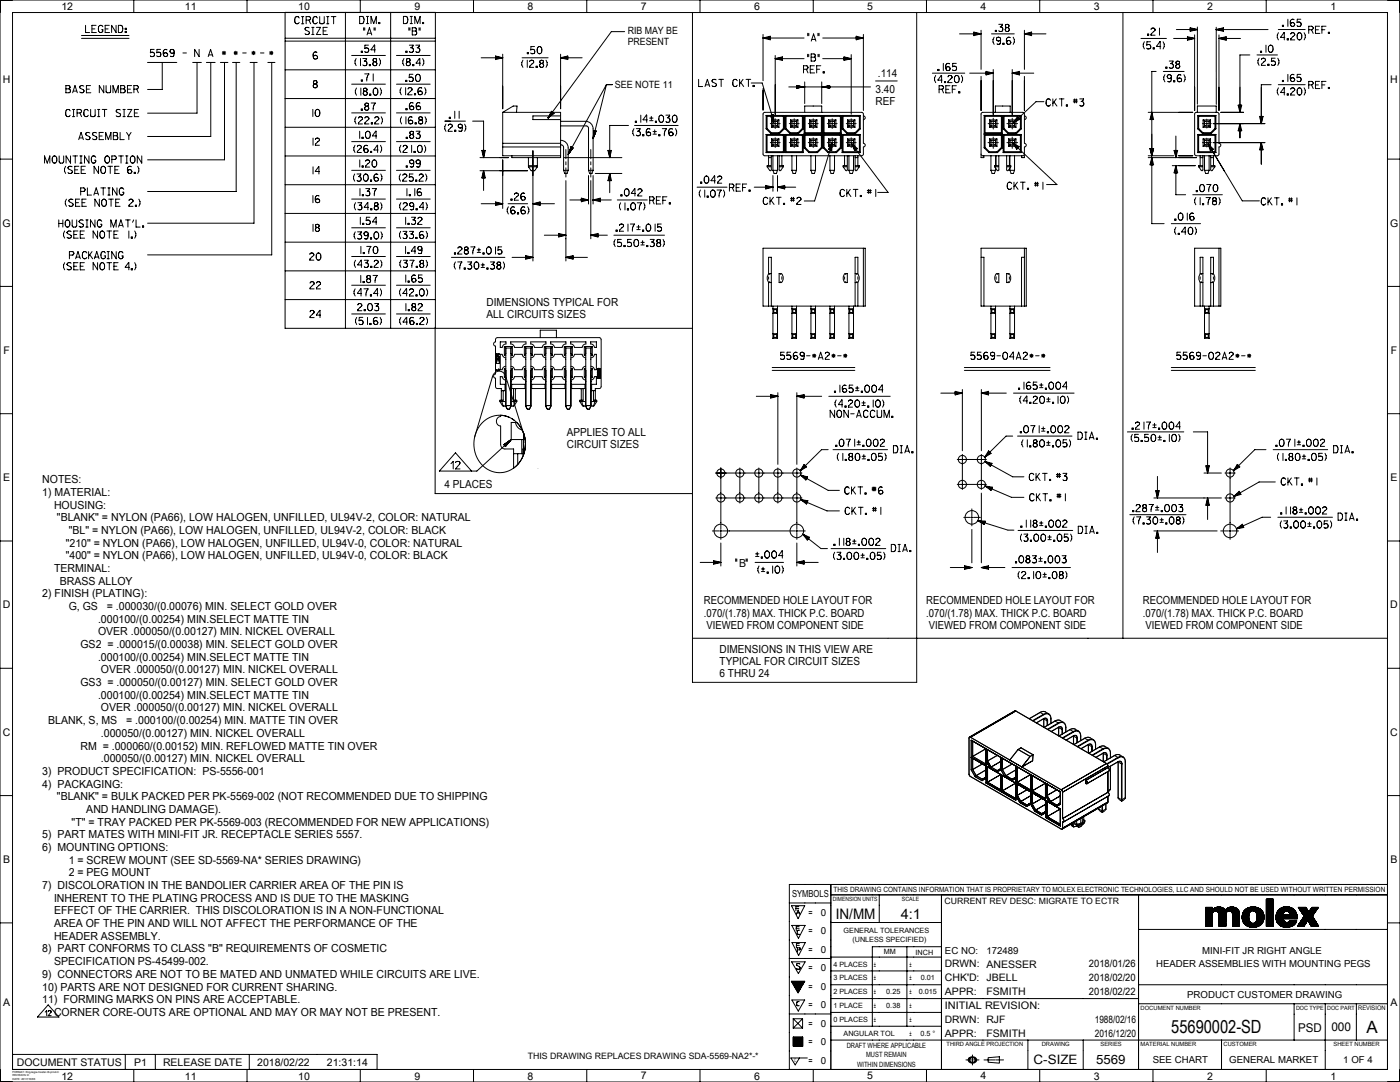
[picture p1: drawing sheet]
<svg xmlns="http://www.w3.org/2000/svg" width="559mm" height="432mm" viewBox="0 0 559 432" stroke-linecap="round" stroke-linejoin="round" font-family="sans-serif">
<defs><g id="words">
<text font-size="7.3" x="467.5" y="412.4">55690002-SD</text>
<text font-size="6.8" x="545.4" y="412.3">A</text>
<g font-size="5.8">
<text x="333.6" y="366.8">IN/MM</text>
<text x="359.6" y="366.8">4:1</text>
</g>
<text font-size="5.2" x="412.6" y="424.8">C-SIZE</text>
<text font-size="5.1" x="437.5" y="424.7">5569</text>
<g font-size="4.8">
<text x="518.2" y="411.6">PSD</text>
<text x="531.4" y="411.6">000</text>
</g>
<g font-size="4.4">
<text x="350.4" y="30.7">.114</text>
<text x="349.5" y="37.1">3.40</text>
<text x="349.5" y="41.8">REF</text>
<text x="194.2" y="122.3">DIMENSIONS TYPICAL FOR</text>
<text x="194.2" y="127">ALL CIRCUITS SIZES</text>
<text x="226.3" y="174.2">APPLIES TO ALL</text>
<text x="226.3" y="178.9">CIRCUIT SIZES</text>
<text x="16.9" y="192.8">NOTES:</text>
<text x="16.9" y="197.9">1) MATERIAL:</text>
<text x="177.4" y="194.7">4 PLACES</text>
<text x="21.6" y="202.9">HOUSING:</text>
<text x="22.7" y="208">&quot;BLANK&quot; = NYLON (PA66), LOW HALOGEN, UNFILLED, UL94V-2, COLOR: NATURAL</text>
<text x="27.4" y="213.1">&quot;BL&quot; = NYLON (PA66), LOW HALOGEN, UNFILLED, UL94V-2, COLOR: BLACK</text>
<text x="26.2" y="218.1">&quot;210&quot; = NYLON (PA66), LOW HALOGEN, UNFILLED, UL94V-0, COLOR: NATURAL</text>
<text x="26.2" y="223.2">&quot;400&quot; = NYLON (PA66), LOW HALOGEN, UNFILLED, UL94V-0, COLOR: BLACK</text>
<text x="295" y="226.5">B</text>
<text x="21.6" y="228.3">TERMINAL:</text>
<text x="23.9" y="233.3">BRASS ALLOY</text>
<text x="16.9" y="238.4">2) FINISH (PLATING):</text>
<text x="27.4" y="243.4">G, GS</text>
<text x="42.6" y="243.4">= .000030/(0.00076) MIN. SELECT GOLD OVER</text>
<text x="281" y="241">RECOMMENDED HOLE LAYOUT FOR</text>
<text x="369.7" y="241">RECOMMENDED HOLE LAYOUT FOR</text>
<text x="456.2" y="241">RECOMMENDED HOLE LAYOUT FOR</text>
<text x="39.1" y="248.5">.000100/(0.00254) MIN.SELECT MATTE TIN</text>
<text x="281" y="246.1">.070/(1.78) MAX. THICK P.C. BOARD</text>
<text x="282" y="251.1">VIEWED FROM COMPONENT SIDE</text>
<text x="369.7" y="246.1">.070/(1.78) MAX. THICK P.C. BOARD</text>
<text x="370.8" y="251.1">VIEWED FROM COMPONENT SIDE</text>
<text x="456.2" y="246.1">.070/(1.78) MAX. THICK P.C. BOARD</text>
<text x="457.3" y="251.1">VIEWED FROM COMPONENT SIDE</text>
<text x="39.1" y="253.6">OVER .000050/(0.00127) MIN. NICKEL OVERALL</text>
<text x="32.1" y="258.6">GS2 = .000015/(0.00038) MIN. SELECT GOLD OVER</text>
<text x="39.1" y="263.7">.000100/(0.00254) MIN.SELECT MATTE TIN</text>
<text x="287.2" y="260.8">DIMENSIONS IN THIS VIEW ARE</text>
<text x="40.3" y="268.7">OVER .000050/(0.00127) MIN. NICKEL OVERALL</text>
<text x="287.2" y="265.5">TYPICAL FOR CIRCUIT SIZES</text>
<text x="32.1" y="273.8">GS3 = .000050/(0.00127) MIN. SELECT GOLD OVER</text>
<text x="287.2" y="270.3">6 THRU 24</text>
<text x="39.1" y="278.9">.000100/(0.00254) MIN.SELECT MATTE TIN</text>
<text x="40.3" y="283.9">OVER .000050/(0.00127) MIN. NICKEL OVERALL</text>
<text x="19.2" y="289">BLANK, S, MS</text>
<text x="50.4" y="289">= .000100/(0.00254) MIN. MATTE TIN OVER</text>
<text x="32.1" y="299.1">RM = .000060/(0.00152) MIN. REFLOWED MATTE TIN OVER</text>
<text x="40.3" y="294.1">.000050/(0.00127) MIN. NICKEL OVERALL</text>
<text x="40.3" y="304.2">.000050/(0.00127) MIN. NICKEL OVERALL</text>
<text x="16.9" y="309.2">3) PRODUCT SPECIFICATION: PS-5556-001</text>
<text x="16.9" y="314.3">4) PACKAGING:</text>
<text x="22.7" y="319.4">&quot;BLANK&quot; = BULK PACKED PER PK-5569-002 (NOT RECOMMENDED DUE TO SHIPPING</text>
<text x="28.6" y="329.5">&quot;T&quot; = TRAY PACKED PER PK-5569-003 (RECOMMENDED FOR NEW APPLICATIONS)</text>
<text x="34.4" y="324.4">AND HANDLING DAMAGE).</text>
<text x="16.9" y="334.5">5) PART MATES WITH MINI-FIT JR. RECEPTACLE SERIES 5557.</text>
<text x="16.9" y="339.6">6) MOUNTING OPTIONS:</text>
<text x="27.4" y="344.7">1 = SCREW MOUNT (SEE SD-5569-NA* SERIES DRAWING)</text>
<text x="27.4" y="349.7">2 = PEG MOUNT</text>
<text x="16.9" y="354.8">7) DISCOLORATION IN THE BANDOLIER CARRIER AREA OF THE PIN IS</text>
<text x="21.6" y="359.9">INHERENT TO THE PLATING PROCESS AND IS DUE TO THE MASKING</text>
<text x="21.6" y="364.9">EFFECT OF THE CARRIER. THIS DISCOLORATION IS IN A NON-FUNCTIONAL</text>
<text x="21.6" y="370">AREA OF THE PIN AND WILL NOT AFFECT THE PERFORMANCE OF THE</text>
<text x="21.6" y="375">HEADER ASSEMBLY.</text>
<text x="16.9" y="380.1">8) PART CONFORMS TO CLASS &quot;B&quot; REQUIREMENTS OF COSMETIC</text>
<text x="21.6" y="385.2">SPECIFICATION PS-45499-002.</text>
<text x="16.9" y="390.2">9) CONNECTORS ARE NOT TO BE MATED AND UNMATED WHILE CIRCUITS ARE LIVE.</text>
<text x="16.9" y="395.3">10) PARTS ARE NOT DESIGNED FOR CURRENT SHARING.</text>
<text x="16.9" y="400.3">11) FORMING MARKS ON PINS ARE ACCEPTABLE.</text>
<text x="21.6" y="405.4">CORNER CORE-OUTS ARE OPTIONAL AND MAY OR MAY NOT BE PRESENT.</text>
</g>
<g font-size="4.2">
<text x="24.5" y="4">12</text>
<text x="73.8" y="4">11</text>
<text x="119" y="4">10</text>
<text x="165.4" y="4">9</text>
<text x="210.6" y="4">8</text>
<text x="255.8" y="4">7</text>
<text x="301" y="4">6</text>
<text x="346.2" y="4">5</text>
<text x="391.4" y="4">4</text>
<text x="436.6" y="4">3</text>
<text x="481.8" y="4">2</text>
<text x="531.1" y="4">1</text>
<text x="1.1" y="33.2">H</text>
<text x="554.9" y="33.2">H</text>
<text x="1" y="90.4">G</text>
<text x="554.8" y="90.4">G</text>
<text x="1.4" y="141.2">F</text>
<text x="555.2" y="141.2">F</text>
<text x="1.3" y="192">E</text>
<text x="555.1" y="192">E</text>
<text x="1.1" y="242.8">D</text>
<text x="554.9" y="242.8">D</text>
<text x="1.1" y="293.6">C</text>
<text x="554.9" y="293.6">C</text>
<text x="1.3" y="344.4">B</text>
<text x="555.1" y="344.4">B</text>
<text x="1.3" y="401.6">A</text>
<text x="555.1" y="401.6">A</text>
<text x="6.7" y="425.3">DOCUMENT STATUS</text>
<text x="53.6" y="425.3">P1</text>
<text x="65.1" y="425.3">RELEASE DATE</text>
<text x="102.7" y="425.3">2018/02/22</text>
<text x="130.5" y="425.3">21:31:14</text>
<text x="24.5" y="430.8">12</text>
<text x="73.8" y="430.8">11</text>
<text x="119" y="430.8">10</text>
<text x="165.4" y="430.8">9</text>
<text x="210.6" y="430.8">8</text>
<text x="255.8" y="430.8">7</text>
<text x="301" y="430.8">6</text>
<text x="346.2" y="430.8">5</text>
<text x="391.4" y="430.8">4</text>
<text x="436.6" y="430.8">3</text>
<text x="481.8" y="430.8">2</text>
<text x="531.1" y="430.8">1</text>
</g>
<g font-size="4.1">
<text x="377.1" y="386.1">DRWN: ANESSER</text>
<text x="434.7" y="386.1">2018/01/26</text>
<text x="377.1" y="391.6">CHK'D: JBELL</text>
<text x="434.7" y="391.6">2018/02/20</text>
<text x="377.2" y="397.1">APPR:</text>
<text x="393.7" y="397.2">FSMITH</text>
<text x="434.7" y="397.1">2018/02/22</text>
<text x="377.2" y="402.7">INITIAL REVISION:</text>
<text x="377.1" y="408.2">DRWN: RJF</text>
<text x="377.2" y="413.7">APPR:</text>
<text x="393.7" y="413.7">FSMITH</text>
<text x="437" y="408.2">1988/02/16</text>
<text x="437" y="413.7">2016/12/20</text>
</g>
<g font-size="4">
<text x="250.5" y="13.5">RIB MAY BE</text>
<text x="250.5" y="18">PRESENT</text>
<text x="245.4" y="35.2">SEE NOTE 11</text>
</g>
<g font-size="3.9">
<text x="316.2" y="358.1">SYMBOLS</text>
<text x="322.7" y="365.4">=</text>
<text x="327.6" y="365.4">0</text>
<text x="322.7" y="372.8">=</text>
<text x="327.6" y="372.8">0</text>
<text x="322.7" y="380.2">=</text>
<text x="327.6" y="380.2">0</text>
<text x="377.2" y="380.6">EC NO:</text>
<text x="393.7" y="380.6">172489</text>
<text x="479.8" y="380.9">MINI-FIT JR RIGHT ANGLE</text>
<text x="322.7" y="387.6">=</text>
<text x="327.6" y="387.6">0</text>
<text x="461.4" y="385.8">HEADER ASSEMBLIES WITH MOUNTING PEGS</text>
<text x="322.7" y="395">=</text>
<text x="327.6" y="395">0</text>
<text x="473.9" y="398.2">PRODUCT CUSTOMER DRAWING</text>
<text x="322.7" y="402.3">=</text>
<text x="327.6" y="402.3">0</text>
<text x="322.7" y="409.7">=</text>
<text x="327.6" y="409.7">0</text>
<text x="322.7" y="417.1">=</text>
<text x="327.6" y="417.1">0</text>
<text x="322.7" y="424.5">=</text>
<text x="327.6" y="424.5">0</text>
<text x="460.1" y="424.4">SEE CHART</text>
<text x="490.6" y="424.4">GENERAL MARKET</text>
<text x="536.2" y="424.4">1 OF 4</text>
</g>
<g font-size="3.5">
<text x="377" y="360.9">CURRENT REV DESC: MIGRATE TO ECTR</text>
<text x="210.7" y="422.6">THIS DRAWING REPLACES DRAWING SDA-5569-NA2*-*</text>
</g>
<g font-size="2.9">
<text x="332.7" y="356.1">THIS DRAWING CONTAINS INFORMATION THAT IS PROPRIETARY TO MOLEX ELECTRONIC TECHNOLOGIES, LLC AND SHOULD NOT BE USED WITHOUT WRITTEN PERMISSION</text>
<text x="336.7" y="372.2">GENERAL TOLERANCES</text>
<text x="340.2" y="375.9">(UNLESS SPECIFIED)</text>
<text x="352.8" y="380.9">MM</text>
<text x="365.5" y="380.9">INCH</text>
<text x="332.6" y="385.8">4 PLACES</text>
<text x="348.7" y="385.7">±</text>
<text x="363" y="385.7">±</text>
<text x="332.6" y="391.3">3 PLACES</text>
<text x="348.7" y="391.3">±</text>
<text x="363" y="391.3">±</text>
<text x="367.6" y="391.3">0.01</text>
<text x="332.6" y="396.8">2 PLACES</text>
<text x="348.7" y="396.8">±</text>
<text x="353.8" y="396.8">0.25</text>
<text x="363" y="396.8">±</text>
<text x="366.8" y="396.8">0.015</text>
<text x="332.6" y="402.3">1 PLACE</text>
<text x="332.7" y="407.8">0 PLACES</text>
<text x="348.7" y="402.3">±</text>
<text x="348.7" y="407.8">±</text>
<text x="353.8" y="402.3">0.38</text>
<text x="363" y="402.3">±</text>
<text x="363" y="407.8">±</text>
<text x="336.7" y="413.4">ANGULAR TOL</text>
<text x="363" y="413.3">±</text>
<text x="367.4" y="413.4">0.5 °</text>
<text x="338" y="418.3">DRAFT WHERE APPLICABLE</text>
<text x="342.1" y="425.7">WITHIN DIMENSIONS</text>
<text x="345.7" y="422">MUST REMAIN</text>
</g>
<text font-size="2.5" x="542.1" y="403.1">REVISION</text>
<g font-size="2.3">
<text x="332.4" y="359.6">DIMENSION UNITS</text>
<text x="360" y="359.6">SCALE</text>
<text x="455.3" y="403.1">DOCUMENT NUMBER</text>
<text x="517.3" y="403.1">DOC TYPE</text>
<text x="529.7" y="403.1">DOC PART</text>
<text x="377.8" y="417.6">THIRD ANGLE PROJECTION</text>
<text x="415.8" y="417.6">DRAWING</text>
<text x="439.2" y="417.6">SERIES</text>
<text x="455.3" y="417.6">MATERIAL NUMBER</text>
<text x="488.4" y="417.6">CUSTOMER</text>
<text x="532.3" y="417.6">SHEET NUMBER</text>
</g>
<text font-size="1.9" x="317" y="424">C</text>
<g font-size="1.1">
<text x="4.9" y="428.2">FORMAT: Eng-lega-master-tb-prod-C</text>
<text x="4.9" y="429.6">REVISION: D</text>
<text x="4.9" y="431">DATE: 2017/10/06</text>
</g>
</g></defs>
<g fill="none" stroke="#000" stroke-width=".4">
<path d="M0 0h558.8v431.8h-558.8zM5 5h548.8v421.8h-548.8zM32.5 14.2h19M32.5 15.3h19M34.1 10.1v2.9h1.7M36.7 11.5h1.2M38.3 10.1h-1.6v2.9h1.8M41.1 10.7l-.8-.6a1.5 1.5 0 0 0-1.1 1.4 1.5 1.5 0 0 0 1.1 1.5l.8-.6v-.5h-.5M42 11.5h1.1M43.6 10.1h-1.6v2.9h1.7M46.3 10.1v2.9l-1.8-2.9v2.9M47.3 10.1h1a1.75 1.75 0 0 1 0 2.9h-1z"/>
<path d="M50 11.3h.4v.4h-.4zM50 12.5h.4v.5h-.4zM53.4 0v5M61.5 19.7h-1.4l-.1 1.4a1.02 1.02 0 0 1 1.5 .1 .92 .92 0 0 1-.2 1.3 .92 .92 0 0 1-1.3-.3M64.1 19.7h-1.4l-.1 1.4a1.02 1.02 0 0 1 1.5 .1 .92 .92 0 0 1-.2 1.3 .92 .92 0 0 1-1.3-.3M66.7 19.9l-.4-.2a1.52 1.52 0 0 0-1.2 1.4 1.52 1.52 0 0 0 .9 1.5l.6-.1a.81 .81 0 0 0-.2-1.4 .81 .81 0 0 0-1.1 .8M79.5 19.7v2.9l-1.8-2.9v2.9M98.6 0v5M113.8 4.9v126.1h162.6M113.8 15.3h60M113.8 16.4h60M119.4 7.2l-.3-.5-.6-.1a1.56 1.56 0 0 0-.9 1.5 1.56 1.56 0 0 0 1.1 1.4l.7-.6"/>
<path d="M120.3 6.6h.9M120.3 9.5h.9M120.8 6.6v2.9M122.2 8h1.1M123.3 8l.7 1.5M123.3 8l.7-.5-.3-.8-1.5-.1v2.9M123.4 11.1a1.02 1.02 0 0 0-1.7 .5l1.6 1 .2 .6a1.01 1.01 0 0 1-1.8 .2M124.4 10.9h.9M124.4 13.8h.9M124.9 10.9v2.9M126.3 10.9h1.6l-1.6 2.9h1.8M126.7 7.2l-.4-.5-.6-.1a1.56 1.56 0 0 0-.8 1.5 1.56 1.56 0 0 0 1 1.4l.8-.6"/>
<path d="M127.6 6.6v2.3l.5 .6 1.2-.2 .1-2.7M129 12.3h1.2M130.4 6.6h.9M130.4 9.5h.9M130.6 10.9h-1.6v2.9h1.7M130.8 6.6v2.9M132.2 6.6h1.9M133.2 6.6v2.9M137.9 4.9v126.1M143.6 6.6h1a1.75 1.75 0 0 1 0 2.8h-1zM143.8 0v5M145.1 11.1v1"/>
<path d="M145.6 11.1v1M146.2 6.6h.9M146.2 9.4h.9M146.5 13.9l1-2.8 .9 2.8M146.7 6.6v2.8M146.7 13.3h1.5M147.1 18h-1.4l-.1 1.4a1.02 1.02 0 0 1 1.5 .1 .92 .92 0 0 1-.3 1.3 .92 .92 0 0 1-1.2-.3M148.1 9.4v-2.8l1.1 2.8 1-2.8v2.8M149.3 11.1v1M149.8 11.1v1M149.8 19.9h-1.7l1.3-1.9 .2 2.9M151.2 9h.4v.4h-.4z"/>
<path d="M155.9 4.9v126.1M161 6.6h1.1a1.75 1.75 0 0 1 0 2.8h-1.1zM163.2 11.1v1M163.4 18h1.5l-.3 .6-.6 .5a.92 .92 0 0 1 1 1.2 .92 .92 0 0 1-1.6 .2M163.6 11.1v1M163.7 6.6h.9M163.7 9.4h.9M164.2 6.6v2.8M164.5 11.1l1.6 .2 .1 .5-.4 .6a.85 .85 0 0 1 .5 .8 .85 .85 0 0 1-.5 .7h-1.3zM164.5 12.4h1.3M165.6 9.4v-2.8l1 2.8 1.1-2.8v2.8M166 18h1.5l-.3 .6-.7 .5a.92 .92 0 0 1 1 1.2 .92 .92 0 0 1-1.5 .2"/>
<path d="M167.3 11.1v1M167.7 11.1v1M168.6 9h.5v.4h-.5zM173.8 4.9l-.1 192.1h102.6M189 0v5M213.3 18.6h-1.4l-.1 1.3a1.02 1.02 0 0 1 1.5 .2 .92 .92 0 0 1-.2 1.3 .92 .92 0 0 1-1.3-.3M214.9 18.7l.3-.1a1.49 1.49 0 0 1 1.1 1.4 1.49 1.49 0 0 1-1.1 1.4 1.75 1.75 0 0 1-.3-2.7zM234.2 0v5M249.3 12.6h-5.3l-25.2 34.5M276.4 4.9v267.4h89.5v-267.4M279.4 0v5M304.6 15.2h16.3"/>
<path d="M304.6 15.2l2.8-.7v1.4zM304.6 15.2l2.8 .3M304.6 13.7v18.5M307.4 14.8l-2.8 .4M322.4 13.3v1M322.8 13.3v1M323.8 16.4l.9-2.9 1 2.9M324 15.7h1.4M324.6 0v5M326.5 13.3v1M326.9 13.3v1M328.4 15.2h16.2"/>
<path d="M341.8 14.5l2.8 .7-2.8 .7zM341.8 14.8l2.8 .4M344.6 13.7v30.4M344.6 15.2l-2.8 .3M369.8 0v5M383 13.5h8.6M388.7 12.8l2.9 .7-2.9 .7zM388.7 13.2l2.9 .3M391.6 13.5l-2.9 .3M391.6 12.1v15.6M395.7 13.5h9.1M396.8 14.8l-.4 1v1l.4 .9"/>
<path d="M397.3 12.1h.4v.5h-.4zM398.6 9.7h1.6l-.3 .6-.7 .4a.92 .92 0 0 1 1 1.3 .92 .92 0 0 1-1.6 .2M399.4 15.9l-.4 .3a.82 .82 0 0 1-1.2-.3 .82 .82 0 0 1 .6-1.1 .82 .82 0 0 1 1 .7l-.3 2-.4 .2-.7-.2M400.3 17.3h.4v.4h-.4zM401.9 11a.8 .8 0 0 0-.5 1.2 .8 .8 0 0 0 1.3 0 .8 .8 0 0 0-.5-1.2M401.9 11l-.5-.3-.1-.4 .1-.4 .6-.2 .6 .2 .1 .4-.1 .4-.4 .3M401.9 11h.3M403.2 15l-.4-.2a1.52 1.52 0 0 0-1.2 1.4 1.52 1.52 0 0 0 .9 1.5l.6-.1a.81 .81 0 0 0-.1-1.4 .81 .81 0 0 0-1.2 .8M404.4 14.8l.5 1v1l-.5 .9M408.9 13.5l2.9-.7v1.4zM408.9 13.5l2.9 .3M408.9 13.5h8.6"/>
<path d="M408.9 12.1v15.6M411.8 13.2l-2.9 .3M415 0v5M448.2 4.9v249.8M455.4 15.3h10.2M456.8 16.7l-.5 .9v1l.5 .9M458 13.6h.5v.5h-.5zM459.2 16.7h-1.4l-.1 1.3a1.02 1.02 0 0 1 1.5 .2 .92 .92 0 0 1-.2 1.2 .92 .92 0 0 1-1.3-.2M459.4 11.8a.8 .8 0 0 1 1-.6 .8 .8 0 0 1 .5 1l-1.4 1.4-.1 .5h1.6M460.2 0v5M460.3 19.1h.4v.4h-.4zM462.8 11.2v2.9"/>
<path d="M463.3 18.5h-1.6l1.2-1.8 .2 2.8M464.2 16.7l.5 .9v1l-.5 .9M468.4 15.3h8.4M469.5 11.8h8.4M474 14.6l2.8 .7-2.8 .8zM474 15l2.8 .3M475.1 11.1l2.8 .7-2.8 .7zM475.1 11.5l2.8 .3M476.8 13.9v30.2M476.8 15.3l-2.8 .4M477.9 10.8v30.8M477.9 11.8l-2.8 .3"/>
<path d="M485.4 11.8h20.7M485.4 10.9l.1 30.7M485.4 11.8l2.9-.7v1.4zM485.4 11.8l2.9 .3M486.5 13.9v30.2M486.5 15.3l2.9-.7v1.5zM486.5 15.3l2.9 .4M486.5 15.3h8.6M488.3 11.5l-2.9 .3M489.4 15l-2.9 .3M505.3 18v2.9M505.4 0v5"/>
<path d="M506.7 18.2l.4-.2a1.49 1.49 0 0 1 1 1.4 1.49 1.49 0 0 1-1 1.5 1.75 1.75 0 0 1-.4-2.7zM510.2 11.8h10.8M510.3 13.1l-.5 .9v1l.5 .9M511.9 10.1h.4v.4h-.4zM512.8 14.9h-1.6l1.3-1.8 .1 2.8M513.8 15.5h.4v.4h-.4zM514 7.7v2.8M515.2 13.6a.8 .8 0 0 1 1-.5 .8 .8 0 0 1 .5 1l-1.4 1.3-.1 .5h1.6M516.5 7.9l-.4-.2a1.52 1.52 0 0 0-1.2 1.3 1.52 1.52 0 0 0 .9 1.5l.6-.1a.81 .81 0 0 0-.1-1.4 .81 .81 0 0 0-1.2 .8M518.2 13.2l.4-.1a1.49 1.49 0 0 1 1 1.4 1.49 1.49 0 0 1-1 1.4 1.75 1.75 0 0 1-.4-2.7zM519.2 7.7h-1.4l-.1 1.3a1.02 1.02 0 0 1 1.5 .2 .92 .92 0 0 1-.2 1.3 .92 .92 0 0 1-1.3-.3M520.5 13.1l.5 .9v1l-.5 .9"/>
<path d="M522.4 11.9h1.1M523.5 11.9l.6 1.4M523.5 11.9l.6-.6-.2-.7-1.5-.1v2.8M525.1 11.9h1.1M526.7 10.5h-1.6v2.8h1.7M527.6 11.9h1.2M529.3 10.5h-1.7v2.8M530.2 12.9h.4v.4h-.4zM26.3 34.2l1.5 .2 .1 .5-.3 .6a.85 .85 0 0 1 .5 .7 .85 .85 0 0 1-.5 .8h-1.3zM26.3 35.5h1.3M29 37l.9-2.8 1 2.8M29.2 36.3h1.4"/>
<path d="M33.4 34.4a1.02 1.02 0 0 0-1.6 .5l1.5 1 .2 .6a1.01 1.01 0 0 1-1.7 .2M34.5 35.6h1.2M36.1 34.2h-1.6v2.8h1.8M41.4 34.2v2.8l-1.8-2.8v2.8M42.3 34.2v2.2l.5 .6 1.2-.2 .1-2.6M45.1 37v-2.8l1.1 2.8 1-2.8v2.8M48.2 34.2l1.5 .2 .1 .5-.3 .6a.85 .85 0 0 1 .5 .7 .85 .85 0 0 1-.5 .8h-1.3zM48.2 35.5h1.3M50.9 35.6h1.1M52.5 34.2h-1.6v2.8h1.7M53.4 35.6h1.2M54.6 35.6l.6 1.4"/>
<path d="M54.6 35.6l.6-.6-.3-.7-1.5-.1v2.8M58.9 24.9h11.7M64.8 24.9v10.8h-5.9M69.5 20.8l-.4 .3a.82 .82 0 0 1-1.2-.3 .82 .82 0 0 1 .6-1.2 .82 .82 0 0 1 1 .8l-.2 2-.5 .2-.7-.2M73 21.1h1.4M76.9 24.9h3.5M78.6 24.9v20.3h-19.7M82.4 24.9h3.5M83.1 22.6l1-2.9 .9 2.9M83.3 21.9h1.5M84.1 24.9v29.6h-25.2M88 24.9h3"/>
<path d="M88.7 21.1h1.4M88.9 20.6l1 1.1M89.4 20.4v1.4M89.6 24.9v38.9h-30.7M89.9 20.6l-1 1.1M92.8 24.9h2.9M93.4 21.1h1.4M93.6 20.6l1 1.1M94.1 20.4v1.4M94.3 24.9v51.5h-35.4M94.6 20.6l-1 1.1M96.9 21.1h1.4"/>
<path d="M99.8 24.9h2.9M100.5 21.1h1.4M100.6 20.6l1.1 1.1M101.2 20.4v1.4M101.4 24.9v64.2h-42.5M101.7 20.6l-1.1 1.1M104 21.1h1.4M106.9 24.9h2.8M107.6 21.1h1.4M107.7 20.6l1.1 1.1M108.3 20.4v1.4M108.5 24.9v76.8h-49.6"/>
<path d="M108.8 20.6l-1.1 1.1M113.8 27.9h60M113.8 39.3h60M125.7 33.5a.8 .8 0 0 0-.6 1.2 .8 .8 0 0 0 1.4 0 .8 .8 0 0 0-.5-1.2M125.7 33.5l-.5-.3-.1-.5 .1-.3 .6-.2 .6 .2 .1 .3-.1 .5-.4 .3M125.7 33.5h.3M126.5 20.9l-.4-.2a1.52 1.52 0 0 0-1.2 1.4 1.52 1.52 0 0 0 .9 1.5l.6-.1a.81 .81 0 0 0-.2-1.4 .81 .81 0 0 0-1.1 .8M140.4 22.1h13.4M140.4 33.6h13.4M142.2 23.3l-.5 1v1l.5 .9M142.3 35.1l-.5 1v1l.5 .9M143.9 23.3v2.9"/>
<path d="M144 35.1v2.9M144.2 20.4h.4v.5h-.4zM144.2 31.9h.5v.4h-.5zM144.8 23.3h1.6l-.3 .6-.7 .5a.92 .92 0 0 1 1 1.2 .92 .92 0 0 1-1.6 .3M145.6 29.5l1.6 .1a3.5 3.5 0 0 0-.8 2.7M145.6 36.4a.8 .8 0 0 0-.5 1.3 .8 .8 0 0 0 1.3 0 .8 .8 0 0 0-.5-1.3M145.6 36.4l-.4-.2-.1-.5 .1-.4 .6-.2 .6 .2 .1 .4-.1 .5-.5 .2M145.6 36.4h.3M147.4 25.8h.5v.4h-.5zM147.5 37.5h.5v.5h-.5zM149 29.5v2.8M149.4 35.3l.4-.2a1.49 1.49 0 0 1 1 1.5 1.49 1.49 0 0 1-1 1.4 1.75 1.75 0 0 1-.4-2.7z"/>
<path d="M149.5 24.6a.8 .8 0 0 0-.6 1.3 .8 .8 0 0 0 1.4 0 .8 .8 0 0 0-.5-1.3M149.5 24.6h.3M149.5 24.6l-.5-.2-.1-.5 .1-.3 .6-.3 .6 .3 .1 .3-.1 .5-.4 .2M151.4 23.3l.4 1v1l-.4 .9M151.7 35.1l.5 1v1l-.5 .9M158.2 22.1h13.5M158.2 33.6h13.5M160.2 35l-.5 .9v1l.5 .9M161.2 23.3l-.4 1v1l.4 .9M161.9 35v2.8M161.9 32.1h.5v.4h-.5zM162 20.4h.5v.5h-.5z"/>
<path d="M162.8 24.6l-.5-.2v-.5l.1-.3 .6-.3 .6 .3 .1 .3-.1 .5-.5 .2M162.8 24.6a.8 .8 0 0 0-.5 1.3 .8 .8 0 0 0 1.3 0 .8 .8 0 0 0-.5-1.3M162.8 24.6h.3M162.8 35.6a.8 .8 0 0 1 1-.6 .8 .8 0 0 1 .6 1l-1.5 1.3-.1 .5h1.7M164.7 25.8h.5v.4h-.5zM164.8 29.6h-1.4l-.1 1.4a1.02 1.02 0 0 1 1.5 .1 .92 .92 0 0 1-.2 1.3 .92 .92 0 0 1-1.3-.2M165.4 37.4h.5v.4h-.5zM166.4 29.8l.3-.2a1.49 1.49 0 0 1 1.1 1.5 1.49 1.49 0 0 1-1.1 1.4 1.75 1.75 0 0 1-.3-2.7zM167.8 25.2h-1.7l1.3-1.9 .2 2.9M168.4 35.2l-.5-.2a1.52 1.52 0 0 0-1.1 1.3 1.52 1.52 0 0 0 .9 1.5l.5-.1a.81 .81 0 0 0-.1-1.4 .81 .81 0 0 0-1.2 .8M168.7 23.3l.5 1v1l-.5 .9M169.5 35l.5 .9v1l-.5 .9"/>
<path d="M192.1 23.1h8.6M197.8 22.4l2.9 .7-2.9 .7zM197.8 22.7l2.9 .4M200.7 23.1l-2.9 .3M200.7 21.6v21.8M208.4 23.1h10.4M208.7 24l-.4 1v.9l.4 1M210.5 24v2.9M210.5 21h.4v.4h-.4zM211.4 24.6a.8 .8 0 0 1 1-.6 .8 .8 0 0 1 .5 1.1l-1.4 1.3-.1 .5h1.6M214 26.4h.4v.5h-.4zM216 25.3a.8 .8 0 0 0-.5 1.2 .8 .8 0 0 0 1.3 0 .8 .8 0 0 0-.5-1.2"/>
<path d="M216 25.3l-.4-.2-.1-.5 .1-.4 .6-.2 .6 .2 .1 .4-.1 .5-.5 .2M216 25.3h.3M217.9 24l.5 1v.9l-.5 1M223.8 23.1l2.8-.7v1.4zM223.8 23.1l2.8 .3M223.8 23.1h8.6M223.8 21.6v21.8M226.6 22.7l-2.8 .4M242.1 33.8l-15.3 27.8M242.1 33.8l-5.4 21.5M242.1 33.8h2.3M278.8 31.7v2.8h1.7"/>
<path d="M281.4 34.5l.9-2.8 1 2.8M281.6 33.9h1.4M285.8 31.9a1.02 1.02 0 0 0-1.6 .5l1.5 1 .2 .6a1.01 1.01 0 0 1-1.7 .2M286.9 31.7h1.9M287.8 31.7v2.8M294.3 32.2l-.4-.4-.6-.1a1.56 1.56 0 0 0-.8 1.5 1.56 1.56 0 0 0 1 1.3l.8-.5M295.2 31.7v2.8M295.7 32.9l1.1 1.6M296.6 31.7l-1.4 1.8M297.8 31.7h1.8M298.7 31.7v2.8M299.8 33.1h4.4l4.6 15.3"/>
<path d="M300.6 34.1h.4v.4h-.4zM304.6 35.4v8.7M309.4 23.4h11.5M309.4 23.4l2.9-.7v1.4zM309.4 23.4l2.9 .3M309.4 22.1v23.8M312.3 23.1l-2.9 .3M314.8 34.7h32.7M318 34.3v.8M318 34.3l3.2 .4-3.2 .4M318 34.3l.7 .1M318 34.4l1.5 .1"/>
<path d="M318 34.5l2.2 .1M318 34.6l3 .1M318.3 35.1h-.3M319.1 35l-1.1 .1M319.6 34.9l-1.6 .1M320.4 34.8l-2.4 .1M320.7 27.6l1.5-.1 .3-.7-.6-.6h-1.2v2.9M321.2 32.7v8.6M321.8 27.6l.7 1.5M322.3 21.7v1M322.8 21.7v1M323.4 27.7h1.2"/>
<path d="M323.8 21.5l1.5 .2 .1 .5-.4 .6a.85 .85 0 0 1 .6 .8 .85 .85 0 0 1-.6 .8h-1.2zM323.8 22.8h1.2M325.1 26.2h-1.7v2.9h1.8M326 27.6h1.1M326.5 21.7v1M327 21.7v1M327.6 26.2h-1.6v2.9M328 32.7v8.6M328.2 34.7h3M328.4 23.4h11.4M328.5 28.7h.5v.4h-.5zM328.8 34.8h2.4"/>
<path d="M329 34.6h2.2M329.5 34.9h1.7M329.7 34.5h1.5M330.1 35h1.1M330.5 34.4h.7M330.9 35.1h.3M331.2 34.3l-3.2 .4 3.2 .4M331.2 34.3v.8M336.9 22.7l2.9 .7-2.9 .7zM336.9 23.1l2.9 .3M339.8 23.4l-2.9 .3M339.8 21.8v23.8"/>
<path d="M349.5 32.3h8.6M372.1 29.2h13M373.5 30.1l-.5 1v.9l.5 1M374.3 27.7h.5v.5h-.5zM374.8 35.6h1.2M376 35.6l.6 1.5M376 35.6l.6-.6-.3-.7-1.5-.1v2.9M376 32h-1.6l1.3-1.9 .1 2.9M376.5 25.3v2.9M377 32.5h.4v.5h-.4zM377.5 35.6h1.2M378.4 30.7a.8 .8 0 0 1 1-.6 .8 .8 0 0 1 .5 1l-1.4 1.4-.1 .5h1.6"/>
<path d="M379 25.5l-.4-.2a1.52 1.52 0 0 0-1.2 1.3 1.52 1.52 0 0 0 .9 1.6l.6-.2a.81 .81 0 0 0-.2-1.3 .81 .81 0 0 0-1.1 .8M379.2 34.2h-1.7v2.9h1.8M380.1 35.6h1.2M381.4 30.2l.4-.1a1.49 1.49 0 0 1 1 1.4 1.49 1.49 0 0 1-1 1.5 1.75 1.75 0 0 1-.4-2.8zM381.7 25.3h-1.4l-.1 1.3a1.02 1.02 0 0 1 1.5 .2 .92 .92 0 0 1-.2 1.3 .92 .92 0 0 1-1.3-.3M381.7 34.2h-1.6v2.9M382.7 36.6h.4v.5h-.4zM383.7 30.1l.5 1v.9l-.5 1M387.1 29.2h9.3M391.6 30.5v13.6M393.6 28.5l2.8 .7-2.8 .7zM393.6 28.9l2.8 .3"/>
<path d="M396.4 29.2l-2.8 .3M396.4 27.8v17.9M404 29.2l2.9-.7v1.4zM404 29.2l2.9 .3M404 29.2h8.6M404 27.8v17.9M406.9 28.9l-2.9 .3M408.9 30.5v13.6M420.2 39.5v2.8M421.6 39.5l-1.4 1.8M422.8 39.5h1.9M423.8 39.5v2.8"/>
<path d="M428.4 39.9h1.6M428.9 39.5v1.6M429.6 39.5v1.6M431 39.5h1.5l-.3 .6-.6 .4a.92 .92 0 0 1 1 1.3 .92 .92 0 0 1-1.6 .2M461.5 28.5h-1.8v33.7M464.3 28.5h8.3M465 29.8l-.5 1v.9l.5 1M465.3 26.8h.5v.4h-.5zM466.7 24.4h1.5l-.2 .5-.7 .5a.92 .92 0 0 1 1 1.3 .92 .92 0 0 1-1.6 .2M467.5 30.8l-.3 .4a.82 .82 0 0 1-1.2-.4 .82 .82 0 0 1 .5-1.1 .82 .82 0 0 1 1 .8l-.2 2-.5 .2-.7-.2M468.5 32.2h.4v.5h-.4zM469.9 25.6l-.4-.2-.1-.5 .1-.3 .6-.2 .6 .2 .1 .3-.1 .5-.5 .2"/>
<path d="M469.9 25.6a.8 .8 0 0 0-.5 1.3 .8 .8 0 0 0 1.3 0 .8 .8 0 0 0-.5-1.3M469.9 25.6h.3M471.4 30l-.4-.2a1.52 1.52 0 0 0-1.2 1.3 1.52 1.52 0 0 0 .9 1.6l.6-.1a.81 .81 0 0 0-.2-1.4 .81 .81 0 0 0-1.1 .8M472.6 29.8l.4 1v.9l-.4 1M498.9 21.9h-4v22.9M501.7 21.9h8.2M502.6 23.2l-.5 1v.9l.5 1M503.1 20.4h.5v.5h-.5zM503.5 23.8a.8 .8 0 0 1 1-.6 .8 .8 0 0 1 .5 1.1l-1.4 1.3-.1 .5h1.6M506.1 25.6h.4v.5h-.4zM507.4 33.8h-4v15.5M509 23.2h-1.4l-.1 1.4a1.02 1.02 0 0 1 1.5 .1 .92 .92 0 0 1-.3 1.3 .92 .92 0 0 1-1.2-.2"/>
<path d="M510 23.2l.5 1v.9l-.5 1M510.2 33.8h10.8M510.3 35.1l-.5 .9v1l.5 .9M511.9 32.1h.4v.4h-.4zM512.8 36.9h-1.6l1.3-1.8 .1 2.8M513.8 37.5h.4v.4h-.4zM514 29.7v2.8M515.2 35.7a.8 .8 0 0 1 1-.6 .8 .8 0 0 1 .5 1l-1.4 1.3-.1 .5h1.6M516.5 29.9l-.4-.2a1.52 1.52 0 0 0-1.2 1.3 1.52 1.52 0 0 0 .9 1.5l.6-.1a.81 .81 0 0 0-.1-1.4 .81 .81 0 0 0-1.2 .8M518.2 35.2l.4-.1a1.49 1.49 0 0 1 1 1.4 1.49 1.49 0 0 1-1 1.4 1.75 1.75 0 0 1-.4-2.7zM519.2 29.7h-1.4l-.1 1.3a1.02 1.02 0 0 1 1.5 .2 .92 .92 0 0 1-.2 1.3 .92 .92 0 0 1-1.3-.3M520.5 35.1l.5 .9v1l-.5 .9"/>
<path d="M522.4 33.9h1.1M523.5 33.9l.6 1.4M523.5 33.9l.6-.6-.2-.7-1.5-.1v2.8M525.1 33.9h1.1M526.7 32.5h-1.6v2.8h1.7M527.6 33.9h1.2M529.3 32.5h-1.7v2.8M530.2 34.9h.4v.4h-.4zM28 44.2l-.4-.4-.6-.1a1.56 1.56 0 0 0-.8 1.5 1.56 1.56 0 0 0 1 1.3l.8-.5M28.9 46.5h.9M28.9 43.7h.9M29.4 43.7v2.8"/>
<path d="M30.8 45.1h1.1M31.4 55.7l1-2.8 .9 2.8M31.6 55h1.5M31.9 45.1l.6 1.4M31.9 45.1l.6-.6-.2-.7-1.5-.1v2.8M35.3 44.2l-.4-.4-.6-.1a1.56 1.56 0 0 0-.9 1.5 1.56 1.56 0 0 0 1.1 1.3l.8-.5M35.8 53.1a1.02 1.02 0 0 0-1.6 .5l1.5 1 .2 .6a1.01 1.01 0 0 1-1.7 .2M36.2 43.7v2.3l.5 .5 1.1-.1 .2-2.7M38.5 53.1a1.02 1.02 0 0 0-1.6 .5l1.5 1 .2 .6a1.01 1.01 0 0 1-1.7 .2M38.9 46.5h.9M38.9 43.7h.9M39.4 43.7v2.8"/>
<path d="M39.6 54.3h1.2M40.8 43.7h1.9M41.2 52.9h-1.6v2.8h1.8M41.7 43.7v2.8M42.2 55.7v-2.8l1.1 2.8 1-2.8v2.8M45.2 54.2h1.3M45.2 52.9l1.6 .2 .1 .5-.4 .6a.85 .85 0 0 1 .5 .7 .85 .85 0 0 1-.5 .8h-1.3zM47.9 52.9v2.8h1.7M48 43.9a1.02 1.02 0 0 0-1.6 .5l1.5 1 .2 .6a1.01 1.01 0 0 1-1.7 .2M49.1 46.5h.9M49.1 43.7h.9M49.5 43.7v2.8"/>
<path d="M50.5 52.9l.9 1.3M50.9 43.7h1.7l-1.7 2.8h1.8M51.4 54.2v1.5M52.3 52.9l-.9 1.3M53.6 45.1h1.2M55.3 43.7h-1.7v2.8h1.8M113.8 50.8h60M124.9 43.6v2.9M124.9 55.1v2.9M125.9 55.7a.8 .8 0 0 1 1-.6 .8 .8 0 0 1 .5 1l-1.4 1.4-.1 .5h1.6M126.3 43.8l.3-.2a1.49 1.49 0 0 1 1.1 1.5 1.49 1.49 0 0 1-1.1 1.4 1.75 1.75 0 0 1-.3-2.7zM140.4 45.1h13.4"/>
<path d="M140.4 56.5h13.4M141.7 58l-.5 .9v1l.5 1M142.1 46.6l-.4 .9v1l.4 1M142.6 58.6a.8 .8 0 0 1 1-.6 .8 .8 0 0 1 .6 1l-1.5 1.4-.1 .5h1.6M143 47.2a.8 .8 0 0 1 1.1-.6 .8 .8 0 0 1 .5 1l-1.5 1.4-.1 .5h1.7M143.6 52.4v2.8M144.2 43.5h.4v.5h-.4zM144.5 54.8h.4v.4h-.4zM145.6 47.2a.8 .8 0 0 1 1-.6 .8 .8 0 0 1 .6 1l-1.5 1.4-.1 .5h1.6M146.2 42.4a.8 .8 0 0 0-.5 1.2 .8 .8 0 0 0 1.3 0 .8 .8 0 0 0-.5-1.2M146.2 42.4l-.5-.3v-.4l.1-.4 .6-.2 .6 .2 .1 .4-.1 .4-.5 .3M146.2 42.4h.3"/>
<path d="M146.4 52.5l.3-.1a1.49 1.49 0 0 1 1.1 1.4 1.49 1.49 0 0 1-1.1 1.4 1.75 1.75 0 0 1-.3-2.7zM146.7 58.2l-.4-.2a1.52 1.52 0 0 0-1.2 1.3 1.52 1.52 0 0 0 .9 1.6l.6-.2a.81 .81 0 0 0-.2-1.3 .81 .81 0 0 0-1.1 .8M148.1 41.1l1.7 .1a3.5 3.5 0 0 0-.9 2.8M148.2 49h.4v.5h-.4zM149.6 47.2a.8 .8 0 0 1 1-.6 .8 .8 0 0 1 .5 1l-1.4 1.4-.1 .5h1.6M150.3 54.2h-1.6l1.2-1.8 .2 2.8M150.9 59.9h-1.6l1.3-1.9 .1 2.9M151.9 58l.4 .9v1l-.4 1M152.2 46.6l.4 .9v1l-.4 1M158.2 45.1h13.5M158.2 56.5h13.5M160 58l-.5 .9v1l.5 1"/>
<path d="M160.3 46.6l-.5 .9v1l.5 1M160.9 58.6a.8 .8 0 0 1 1-.6 .8 .8 0 0 1 .5 1l-1.4 1.4-.1 .5h1.6M162 43.4h.5v.4h-.5zM162 46.6v2.9M162.1 54.8h.5v.4h-.5zM164.2 53.7a.8 .8 0 0 0-.6 1.2 .8 .8 0 0 0 1.4 0 .8 .8 0 0 0-.5-1.2M164.2 53.7l-.5-.3-.1-.5 .1-.3 .6-.2 .6 .2 .1 .3-.1 .5-.4 .3M164.2 53.7h.3M164.3 58v2.9M164.5 46.8l-.4-.2a1.52 1.52 0 0 0-1.2 1.3 1.52 1.52 0 0 0 .9 1.6l.6-.1a.81 .81 0 0 0-.2-1.4 .81 .81 0 0 0-1.1 .8M164.9 41.2l-.4-.3a1.52 1.52 0 0 0-1.2 1.4 1.52 1.52 0 0 0 .9 1.5l.6-.1a.81 .81 0 0 0-.1-1.4 .81 .81 0 0 0-1.2 .8M165.7 49h.4v.5h-.4z"/>
<path d="M166.1 52.4h1.5l-.3 .6-.6 .4a.92 .92 0 0 1 1 1.3 .92 .92 0 0 1-1.6 .2M167.1 58.1l.4-.1a1.49 1.49 0 0 1 1 1.4 1.49 1.49 0 0 1-1 1.5 1.75 1.75 0 0 1-.4-2.8zM167.6 41.2l-.4-.3a1.52 1.52 0 0 0-1.2 1.4 1.52 1.52 0 0 0 .9 1.5l.6-.1a.81 .81 0 0 0-.1-1.4 .81 .81 0 0 0-1.2 .8M167.7 47.9l-.4-.3-.1-.4 .1-.4 .6-.2 .6 .2 .1 .4-.1 .4-.5 .3M167.7 47.9a.8 .8 0 0 0-.5 1.2 .8 .8 0 0 0 1.4 0 .8 .8 0 0 0-.6-1.2M167.7 47.9h.3M169.4 58l.5 .9v1l-.5 1M169.7 46.6l.4 .9v1l-.4 1M177.6 48.3h8.2M178 49.5l-.5 1v1l.5 .9M178.9 50.1a.8 .8 0 0 1 1-.5 .8 .8 0 0 1 .5 1l-1.4 1.3-.1 .5h1.6M179.3 46.8h.5v.4h-.5z"/>
<path d="M181.5 52h.4v.4h-.4zM181.5 44.4v2.8M183.3 44.4v2.8M184.5 50.6l-.3 .3a.82 .82 0 0 1-1.2-.3 .82 .82 0 0 1 .5-1.1 .82 .82 0 0 1 1 .7l-.2 2-.5 .2-.7-.2M185.5 49.5l.4 1v1l-.4 .9M188.6 48.3h4.4v14.6M200.7 44.8l4.2-2.5h1.5l-.2 2.5M200.7 44.8h23.1v18.1h-19.5v-.7M200.7 44.8v17.4h23.1M200.7 58.7h23.1M200.7 57.2h23.1M220.1 44.4l1.1 .9-2.4 1.8z"/>
<path d="M220.4 44.6l-1.6 2.5M220.6 44.9l-1.8 2.2M220.9 45.1l-2.1 2M223.8 50.2h10.2l.8 .6 .1 17.2M223.8 57.8l.9 .3 .3 .6v9.3M223.8 48.4h10l1.3 .3 1 .8 .6 1.9v16.6M223.8 56a2.98 2.98 0 0 1 3 3v9M223.8 46.3h-11.1v1.4h11.1M225.9 59.7v3.6M227.9 58.6l.8 .4-1.9 2.6zM228 58.7l-.2 .4M228.1 58.7l-.6 1.1"/>
<path d="M228.2 58.8l-1 1.7M228.2 58.8l-1.3 2.5M228.4 58.9l-1.3 2.3M228.4 59.4l.2-.4-.6 .9M228.5 59l-.9 1.5M235.8 59.7v3.6M237.1 52.1l.8 .2M237.1 52.1l-.4 3.2M237.1 52.1v.3M237.1 52.1l-.1 1.1M237.2 52.2l-.3 1.8M237.3 52.2l-.5 2.5"/>
<path d="M237.5 52.2l-.6 2.7M237.6 52.3l-.4 1.9M237.7 52.3l-.3 1.2M237.8 52.3l-.1 .5M237.9 52.3l-1.2 3M250.9 50.1h-7.5v12.8M253 51.3l-.4 1v1l.4 .9M253.3 50.1h17.4M253.6 48.4h.4v.4h-.4zM254 51.3h1.5l-.3 .6-.6 .5a.92 .92 0 0 1 1 1.2 .92 .92 0 0 1-1.6 .3M255.8 46v2.8M256.5 53.7h.5v.5h-.5z"/>
<path d="M258.3 47.8h-1.6l1.3-1.8 .1 2.8M259.3 47.1h1.3M259.3 48.2h1.3M259.5 51.5l-.5-.2a1.52 1.52 0 0 0-1.1 1.4 1.52 1.52 0 0 0 .9 1.5l.6-.1a.81 .81 0 0 0-.2-1.4 .81 .81 0 0 0-1.1 .8M260 46.5v1.3M260.6 52.5h1.4M260.6 53.5h1.4M261.3 51.8v1.4M261.6 48.4h.4v.4h-.4zM262.9 53.7h.5v.5h-.5zM263.5 46.1l.3-.1a1.49 1.49 0 0 1 1.1 1.4 1.49 1.49 0 0 1-1.1 1.4 1.75 1.75 0 0 1-.3-2.7zM264.3 51.3l1.7 .1a3.5 3.5 0 0 0-.8 2.8"/>
<path d="M265.8 46h1.5l-.3 .5-.6 .5a.92 .92 0 0 1 1 1.2 .92 .92 0 0 1-1.6 .3M268.5 51.5l-.5-.2a1.52 1.52 0 0 0-1.1 1.4 1.52 1.52 0 0 0 .9 1.5l.5-.1a.81 .81 0 0 0-.1-1.4 .81 .81 0 0 0-1.2 .8M268.8 46.1l.4-.1a1.49 1.49 0 0 1 1 1.4 1.49 1.49 0 0 1-1 1.4 1.75 1.75 0 0 1-.4-2.7zM269.6 51.3l.5 1v1l-.5 .9M304.8 45l.5-.2 38.9 .1 .4 .6v11.7a.73 .73 0 0 1 .7 .7 .73 .73 0 0 1-.7 .8v2.8l-.2 .5-.5 .2-38.9-.1-.4-.6zM305.8 53.7h7.2M305.8 46.1h7.2M305.8 46.1l.4 .3M305.8 46.1v5.3M305.8 53.7v7.2M305.8 53.7l.4 .3M305.8 51.4l1.9 1.9"/>
<path d="M306.2 46.4v4.9M306.2 54v6.5M306.2 54h6.5M306.2 46.4h6.5M306.2 51.3l1.7 1.7M306.2 51.3l-.4 .1M307.4 46.1l1.3-.4 .2 3zM307.5 49.3h3.9M307.5 56.9h3.9M307.7 53.3h3.4M307.7 46l1.2 2.7M307.9 53h3.1"/>
<path d="M307.9 53l-.2 .3M308 47.9h2.9M308 55.4h2.9M308 58.4h2.9M308 50.8h2.9M308 47.9v2.9M308 55.4v3M308 55.4l.5 .6M308 47.9l.5 .5M308.1 45.9l.8 2.8M308.4 45.8l.5 2.9M308.5 48.4v1.8"/>
<path d="M308.5 56v1.8M308.5 48.4h1.8M308.5 57.6l.3 .2M308.5 56h1.8M308.5 57.8h1.8M308.5 50.2h1.8M308.5 50l.3 .2M308.5 57.8l-.5 .6M308.5 50.2l-.5 .6M308.8 56l-.3 .3M308.8 48.4l-.3 .3M309.4 47.4v3.9"/>
<path d="M309.4 55v3.9M310.1 56l.2 .3M310.1 48.4l.2 .3M310.3 48.4v1.8M310.3 56v1.8M310.3 57.6l-.2 .2M310.3 57.8l.6 .6M310.3 50.2l.6 .6M310.3 50l-.2 .2M310.9 55.4l-.6 .6M310.9 47.9v2.9M310.9 55.4v3"/>
<path d="M310.9 47.9l-.6 .5M311 53l.1 .3M312.7 46.4v4.9M312.7 54v6.5M312.7 51.3l-1.7 1.7M312.7 51.3l.3 .1M313 53.7l-.3 .3M313 46.1v5.3M313 53.7v7.2M313 51.4l-1.9 1.9M313 46.1l-.3 .3M313.4 53.7h7.2"/>
<path d="M313.4 46.1h7.2M313.4 51.4l1.9 1.9M313.4 46.1l.4 .3M313.4 46.1v5.3M313.4 53.7v7.2M313.4 53.7l.4 .3M313.8 54h6.5M313.8 46.4h6.5M313.8 51.3l1.6 1.7M313.8 46.4v4.9M313.8 54v6.5M313.8 51.3l-.4 .1"/>
<path d="M315 49.3h4M315 56.9h4M315.3 53.3h3.4M315.4 53h3.2M315.4 53l-.1 .3M315.5 47.9h3M315.5 55.4h3M315.5 58.4h3M315.5 50.8h3M315.5 47.9l.6 .5M315.5 47.9v2.9M315.5 55.4v3"/>
<path d="M315.5 55.4l.6 .6M316.1 48.4h1.8M316.1 56h1.8M316.1 57.8h1.8M316.1 50.2h1.8M316.1 48.4v1.8M316.1 56v1.8M316.1 57.8l-.6 .6M316.1 50l.3 .2M316.1 57.6l.3 .2M316.1 50.2l-.6 .6M316.4 56l-.3 .3"/>
<path d="M316.4 48.4l-.3 .3M317 47.4v3.9M317 55v3.9M317.6 48.4l.3 .3M317.6 56l.3 .3M317.9 48.4v1.8M317.9 56v1.8M317.9 57.6l-.3 .2M317.9 50.2l.6 .6M317.9 57.8l.6 .6M317.9 50l-.3 .2M318.5 55.4l-.6 .6"/>
<path d="M318.5 47.9v2.9M318.5 55.4v3M318.5 47.9l-.6 .5M318.6 53l.1 .3M320.3 46.4v4.9M320.3 54v6.5M320.3 51.3l-1.7 1.7M320.3 51.3l.3 .1M320.6 53.7l-.3 .3M320.6 46.1v5.3M320.6 53.7v7.2M320.6 51.4l-1.9 1.9"/>
<path d="M320.6 46.1l-.3 .3M321 53.7h7.2M321 46.1v7.2M321 53.7v5.3M321 53.3h7.2M321 46.1h7.2M321 46.1l.3 .3M321 59l1.9 1.9M321 53.7l.3 .3M321.2 44.8v-2.5h6.8v2.5M321.3 54h6.5M321.3 46.4h6.5"/>
<path d="M321.3 53h6.5M321.3 46.4v6.6M321.3 54v4.8M321.3 53l-.3 .3M321.3 58.8l1.7 1.7M321.3 58.8l-.3 .2M322.6 49.3h4M322.6 56.9h4M323.1 47.9h3M323.1 55.4h3M323.1 58.4h3M323.1 50.8h3"/>
<path d="M323.1 47.9l.6 .5M323.1 47.9v2.9M323.1 55.4v3M323.1 55.4l.6 .6M323.7 48.4h1.8M323.7 56h1.8M323.7 57.8h1.8M323.7 50.2h1.8M323.7 48.4v1.8M323.7 56v1.8M323.7 57.8l-.6 .6M323.7 50l.2 .2"/>
<path d="M323.7 50.2l-.6 .6M323.7 57.6l.2 .2M323.9 56l-.2 .3M323.9 48.4l-.2 .3M324.6 47.4v3.9M324.6 55v3.9M325.2 48.4l.3 .3M325.2 56l.3 .3M325.5 48.4v1.8M325.5 56v1.8M325.5 57.6l-.3 .2M325.5 50.2l.6 .6"/>
<path d="M325.5 50l-.3 .2M325.5 57.8l.6 .6M326.1 55.4l-.6 .6M326.1 47.9v2.9M326.1 55.4v3M326.1 47.9l-.6 .5M327.8 53l.4 .3M327.8 46.4v6.6M327.8 54v4.8M327.8 58.8l-1.7 1.7M327.8 58.8l.4 .2M328.2 53.7l-.4 .3"/>
<path d="M328.2 46.1v7.2M328.2 53.7v5.3M328.2 46.1l-.4 .3M328.2 59l-1.9 1.9M328.6 53.7h7.2M328.6 46.1v7.2M328.6 53.7v5.3M328.6 53.3h7.2M328.6 46.1h7.2M328.6 46.1l.3 .3M328.6 59l1.9 1.9M328.6 53.7l.3 .3"/>
<path d="M328.9 54h6.5M328.9 46.4h6.5M328.9 53h6.5M328.9 46.4v6.6M328.9 54v4.8M328.9 53l-.3 .3M328.9 58.8l1.7 1.7M328.9 58.8l-.3 .2M330.2 49.3h3.9M330.2 56.9h3.9M330.7 47.9h2.9M330.7 55.4h2.9"/>
<path d="M330.7 58.4h2.9M330.7 50.8h2.9M330.7 47.9v2.9M330.7 55.4v3M330.7 47.9l.6 .5M330.7 55.4l.6 .6M331.3 48.4h1.8M331.3 56h1.8M331.3 57.8h1.8M331.3 50.2h1.8M331.3 48.4v1.8M331.3 56v1.8"/>
<path d="M331.3 50l.2 .2M331.3 57.8l-.6 .6M331.3 50.2l-.6 .6M331.3 57.6l.2 .2M331.5 48.4l-.2 .3M331.5 56l-.2 .3M332.2 57l-7.1 23.2h-4.1M332.2 57l-.2 3-1.4-.4zM332.2 57l-1.2 2.7M332.2 57l-.6 2.9M332.2 47.4v3.9M332.2 55v3.9"/>
<path d="M332.8 48.4l.3 .3M332.8 56l.3 .3M333.1 48.4v1.8M333.1 56v1.8M333.1 50.2l.5 .6M333.1 57.6l-.3 .2M333.1 50l-.3 .2M333.1 57.8l.5 .6M333.6 55.4l-.5 .6M333.6 47.9v2.9M333.6 55.4v3M333.6 47.9l-.5 .5"/>
<path d="M335.4 58.8l-1.7 1.7M335.4 53l.4 .3M335.4 46.4v6.6M335.4 54v4.8M335.4 58.8l.4 .2M335.8 59l-1.9 1.9M335.8 53.7l-.4 .3M335.8 46.1v7.2M335.8 53.7v5.3M335.8 46.1l-.4 .3M336.1 53.7h7.3M336.1 46.1v5.3"/>
<path d="M336.1 53.7v7.2M336.1 46.1h7.3M336.1 51.4l1.9 1.9M336.1 53.7l.4 .3M336.1 46.1l.4 .3M336.5 54h6.5M336.5 46.4h6.5M336.5 46.4v4.9M336.5 54v6.5M336.5 51.3l1.7 1.7M336.5 51.3l-.4 .1M337.8 49.3h3.9"/>
<path d="M337.8 56.9h3.9M338 53.3h3.5M338.2 53h3.1M338.2 53l-.2 .3M338.3 47.9h2.9M338.3 55.4h2.9M338.3 58.4h2.9M338.3 50.8h2.9M338.3 47.9v2.9M338.3 55.4v3M338.3 55.4l.5 .6M338.3 47.9l.5 .5"/>
<path d="M338.8 48.4v1.8M338.8 56v1.8M338.8 48.4h1.9M338.8 56h1.9M338.8 57.8h1.9M338.8 50.2h1.9M338.8 57.8l-.5 .6M338.8 57.6l.3 .2M338.8 50.2l-.5 .6M338.8 50l.3 .2M339.1 56l-.3 .3M339.1 48.4l-.3 .3"/>
<path d="M339.8 47.4v3.9M339.8 55v3.9M340 57.4l2.3 1.9-1.2 .8zM340 57.4l2 2.1M340 57.4l1.4 2.5M340 57.4l14.5 19.4h-4.2M340.4 56l.3 .3M340.4 48.4l.3 .3M340.7 48.4v1.8M340.7 56v1.8M340.7 57.8l.5 .6M340.7 57.6l-.3 .2"/>
<path d="M340.7 50.2l.5 .6M340.7 50l-.3 .2M341.2 47.9v2.9M341.2 55.4v3M341.2 55.4l-.5 .6M341.2 47.9l-.5 .5M341.3 53l.2 .3M343 46.4v4.9M343 54v6.5M343 51.3l-1.7 1.7M343 51.3l.4 .1M343.4 46.1v5.3"/>
<path d="M343.4 53.7v7.2M343.4 51.4l-1.9 1.9M343.4 53.7l-.4 .3M343.4 46.1l-.4 .3M344.6 46.3a.73 .73 0 0 1 .7 .7 .73 .73 0 0 1-.7 .7M392.8 53.7h7.3M392.8 53.3h7.3M392.8 46.1h7.3M392.8 46.1l.4 .3M392.8 46.1v7.2M392.8 53.7v5.3M392.8 59l1.9 1.9"/>
<path d="M392.8 53.7l.4 .3M393.2 54h6.5M393.2 46.4h6.5M393.2 53h6.5M393.2 46.4v6.6M393.2 54v4.8M393.2 53l-.4 .3M393.2 58.8l1.7 1.7M393.2 58.8l-.4 .2M394.4 56.9h4.1M394.4 49.3h4.1M395 47.9h2.9"/>
<path d="M395 55.4h2.9M395 58.4h2.9M395 47.9l.5 .5M395 50.8h2.9M395 47.9v2.9M395 55.4v3M395 55.4l.5 .6M395.5 48.4h1.9M395.5 56h1.9M395.5 57.8h1.9M395.5 50l.3 .2M395.5 50.2h1.9"/>
<path d="M395.5 57.8l-.5 .6M395.5 48.4v1.8M395.5 56v1.8M395.5 50.2l-.5 .6M395.5 57.6l.3 .2M395.8 56l-.3 .3M395.8 48.4l-.3 .3M396.4 47.2v4.3M396.4 54.7v4.5M397.1 48.4l.3 .3M397.1 56l.3 .3M397.3 44.8v-2.5h5.9v2.5"/>
<path d="M397.4 50.2l.5 .6M397.4 57.6l-.3 .2M397.4 48.4v1.8M397.4 56v1.8M397.4 50l-.3 .2M397.4 57.8l.5 .6M397.9 55.4l-.5 .6M397.9 47.9v2.9M397.9 55.4v3M397.9 47.9l-.5 .5M399.7 58.8l-1.7 1.7M399.7 53l.4 .3"/>
<path d="M399.7 46.4v6.6M399.7 54v4.8M399.7 58.8l.4 .2M400.1 59l-1.9 1.9M400.1 53.7l-.4 .3M400.1 46.1v7.2M400.1 53.7v5.3M400.1 46.1l-.4 .3M400.4 53.7h7.2M400.4 46.1v5.3M400.4 53.7v7.2M400.4 51.4l1.9 1.9"/>
<path d="M400.4 46.1h7.2M400.4 53.7l.4 .3M400.4 46.1l.4 .3M400.8 46.4v4.9M400.8 54v6.5M400.8 51.3l1.7 1.7M400.8 54h6.5M400.8 46.4h6.5M400.8 51.3l-.4 .1M401.9 49.3h4.3M401.9 56.9h4.3M402.3 53.3h3.4"/>
<path d="M402.5 53h3.1M402.5 53l-.2 .3M402.6 47.9h2.9M402.6 55.4h2.9M402.6 58.4h2.9M402.6 47.9v2.9M402.6 55.4v3M402.6 55.4l.5 .6M402.6 50.8h2.9M402.6 47.9l.5 .5M403.1 48.4h1.8M403.1 56h1.8"/>
<path d="M403.1 57.8h1.8M403.1 48.4v1.8M403.1 56v1.8M403.1 57.8l-.5 .6M403.1 57.6l.3 .2M403.1 50.2h1.8M403.1 50.2l-.5 .6M403.1 50l.3 .2M403.4 56l-.3 .3M403.4 48.4l-.3 .3M404 47.2v4.3M404 54.7v4.5"/>
<path d="M404.2 57.1l2.6 1.4-1 1.1zM404.2 57.1l2.3 1.7M404.2 57.1l1.9 2.2M404.2 57.1l17.7 16.6h-4.2M404.7 56l.2 .3M404.7 48.4l.2 .3M404.9 57.6l-.2 .2M404.9 48.4v1.8M404.9 56v1.8M404.9 57.8l.6 .6M404.9 50.2l.6 .6M404.9 50l-.2 .2"/>
<path d="M405.5 47.9v2.9M405.5 55.4v3M405.5 55.4l-.6 .6M405.5 47.9l-.6 .5M405.6 53l.1 .3M406.1 46.6l.9 1-2.5 1.5zM406.3 46.9l-1.8 2.2M406.8 47.3l-2.3 1.8M407.3 46.4v4.9M407.3 54v6.5M407.3 51.3l-1.7 1.7M407.3 51.3l.3 .1"/>
<path d="M407.6 46.1v5.3M407.6 53.7v7.2M407.6 51.4l-1.9 1.9M407.6 53.7l-.3 .3M407.6 46.1l-.3 .3M408.9 46.3a.73 .73 0 0 1 .7 .7 .73 .73 0 0 1-.7 .7M416.7 40.6h-3.2l-9 8.5M419.3 40l-.3-.4-.6-.1a1.56 1.56 0 0 0-.9 1.5 1.56 1.56 0 0 0 1.1 1.3l.7-.5M420.7 40.7l1.2 1.6M425.6 41.9h.5v.4h-.5zM428.4 40.6h1.6M458.3 44.8h17.8"/>
<path d="M459 59.3h1.5l-.8 2.9zM459.4 59.3l.3 2.9M459.7 44.8l.8 2.9h-1.5zM459.7 44.8l.4 2.9M459.7 44.8l-.3 2.9M460.1 59.3l-.4 2.9M469.3 54.3v8.6M477 45l.5-.2 8.8 .2 .2 12.2a.73 .73 0 0 1 .8 .7 .73 .73 0 0 1-.8 .8v2.8l-.4 .6-9.1-.1-.2-16.5zM477.9 44.8v-2.5h7.5v2.5M478.1 53.7h7.2M478.1 46.1h7.2M478.1 46.1v5.3"/>
<path d="M478.1 53.7v7.2M478.1 51.4l1.9 1.9M478.1 53.7l.3 .3M478.1 46.1l.3 .3M478.4 54h6.5M478.4 46.4h6.5M478.4 46.4v4.9M478.4 54v6.5M478.4 51.3l1.7 1.7M478.4 51.3l-.3 .1M479.9 49.3h3.6M479.9 56.9h3.6"/>
<path d="M480 53.3h3.4M480.1 53h3.1M480.1 53l-.1 .3M480.2 47.9h3M480.2 55.4l.6 .6M480.2 55.4h3M480.2 50.8h3M480.2 47.9v2.9M480.2 55.4v3M480.2 47.9l.6 .5M480.8 48.4h1.8M480.8 57.8l-.6 .6"/>
<path d="M480.8 48.4v1.8M480.8 56v1.8M480.8 56h1.8M480.8 50.2h1.8M480.8 57.6l.2 .2M480.8 50.2l-.6 .6M480.8 50l.2 .2M481 48.4l-.2 .3M481 56l-.2 .3M481.7 47.6v3.5M481.7 55.2v3.5M482.2 57.5l2.1 2-1.2 .8z"/>
<path d="M482.2 57.5l1.8 2.2M482.2 57.5l13.6 22.7h6.9M482.2 57.5l1.2 2.6M482.3 56l.3 .3M482.3 48.4l.3 .3M482.6 56v1.8h-1.8M482.6 48.4v1.8M482.6 57.6l-.3 .2M482.6 50.2l.6 .6M482.6 50l-.3 .2M483.2 55.4l-.6 .6M483.2 55.4v3h-3"/>
<path d="M483.2 47.9v2.9M483.2 47.9l-.6 .5M483.2 53l.2 .3M484.2 49.3h20.7M484.2 56.9h20.7M484.9 46.4v4.9M484.9 54v6.5M484.9 51.3l-1.7 1.7M484.9 51.3l.4 .1M485.3 46.1v5.3M485.3 53.7v7.2M485.3 51.4l-1.9 1.9"/>
<path d="M485.3 53.7l-.4 .3M485.3 46.1l-.4 .3M487.3 44.8h9M494.2 42h1.4l-.7 2.8zM494.6 42l.3 2.8M494.9 49.3v5.7M494.9 49.3l.7 2.9h-1.4zM494.9 49.3l-.3 2.9M494.9 49.3l.4 2.9M495.3 42l-.4 2.8M502.7 46.5h1.5l-.8 2.8zM503.1 46.5l.3 2.8"/>
<path d="M503.4 56.9v8.6M503.4 56.9l.8 2.9h-1.5zM503.4 56.9l-.3 2.9M503.4 56.9l.4 2.9M503.8 46.5l-.4 2.8M0 63.5h5M17.8 65.1v-2.9l1.1 2.9 1-2.9v2.9M21.3 62.4l.3-.2a1.49 1.49 0 0 1 1.1 1.5 1.49 1.49 0 0 1-1.1 1.4 1.75 1.75 0 0 1-.3-2.7zM23.6 62.2v2.3l.5 .6 1.2-.2 .1-2.7M26.2 66.4l-.5 .9v1l.5 .9M26.5 79.5l-.4 .9v1l.4 .9M28.2 62.2v2.9l-1.8-2.9v2.9"/>
<path d="M28.8 66.6a1.02 1.02 0 0 0-1.7 .5l1.6 1 .2 .6a1.01 1.01 0 0 1-1.8 .2M29.1 62.2h1.9M29.1 79.7a1.02 1.02 0 0 0-1.7 .5l1.6 1 .2 .6a1.01 1.01 0 0 1-1.8 .2M29.8 67.8h1.2M30 62.2v2.9M31.5 66.4h-1.7v2.8h1.8M31.8 79.5h-1.6v2.8h1.7M31.9 62.2h.9M31.9 65.1h.9M32.2 76.4l1.5-.1 .3-.7-.6-.6h-1.2v2.9M32.3 62.2v2.9M32.4 67.8h1.2"/>
<path d="M34.1 66.4h-1.7v2.8h1.8M34.4 79.5h-1.7v2.8h1.8M34.9 75v2.9h1.6M35.5 62.2v2.9l-1.8-2.9v2.9M37.5 77.9l.9-2.9 .9 2.9M37.7 77.2h1.4M38.2 62.8l-.7-.6a1.5 1.5 0 0 0-1.1 1.5 1.5 1.5 0 0 0 1.1 1.4l.7-.6v-.5h-.5M39.3 66.4v2.8l-1.8-2.8v2.8M39.7 79.5v2.8l-1.8-2.8v2.8M40.3 75h1.8M40.7 66.5l.4-.1a1.49 1.49 0 0 1 1 1.4 1.49 1.49 0 0 1-1 1.4 1.75 1.75 0 0 1-.4-2.7zM41.1 79.6l.3-.1a1.49 1.49 0 0 1 1.1 1.4 1.49 1.49 0 0 1-1.1 1.4 1.75 1.75 0 0 1-.3-2.7z"/>
<path d="M41.2 75v2.9M42.3 62.4l.4-.2a1.49 1.49 0 0 1 1 1.5 1.49 1.49 0 0 1-1 1.4 1.75 1.75 0 0 1-.4-2.7zM43.1 75h.9M43.1 77.9h.9M43.1 66.4h1.8M43.4 79.5h1.9M43.5 75v2.9M44 66.4v2.8M44.3 79.5v2.8M44.6 63.6l1.6-.1 .2-.7-.6-.6h-1.2v2.9M45.9 67.8h1.1M46.7 75v2.9l-1.8-2.9v2.9"/>
<path d="M47.4 62.2h1.8M47.5 66.4h-1.6v2.8h1.7M47.8 79.5h-1.6v2.8h1.7M48.3 62.2v2.9M49.4 75.6l-.8-.6a1.5 1.5 0 0 0-1 1.4 1.5 1.5 0 0 0 1 1.5l.8-.6v-.6h-.5M50.2 62.2h.9M50.2 65.1h.9M50.6 62.2v2.9M52.4 66.6l-.4-.2a1.52 1.52 0 0 0-1.2 1.3 1.52 1.52 0 0 0 .9 1.5l.6-.1a.81 .81 0 0 0-.2-1.4 .81 .81 0 0 0-1.1 .8M52.5 62.4l.3-.2a1.49 1.49 0 0 1 1.1 1.5 1.49 1.49 0 0 1-1.1 1.4 1.75 1.75 0 0 1-.3-2.7zM53.6 68.8h.4v.4h-.4zM55 66.4l.4 .9v1l-.4 .9"/>
<path d="M55.4 79.5l.5 .9v1l-.5 .9M56.6 62.2v2.9l-1.8-2.9v2.9M113.8 62.3h60M113.8 73.7h60M124.9 78v2.9M124.9 66.6v2.8M127.4 78.2l-.5-.2a1.52 1.52 0 0 0-1.1 1.4 1.52 1.52 0 0 0 .9 1.5l.5-.1a.81 .81 0 0 0-.1-1.4 .81 .81 0 0 0-1.2 .8M127.5 68.4h-1.6l1.2-1.8 .2 2.8M140.4 79.4h13.4M140.4 68h13.4M141.6 69.4l-.5 1v1l.5 .9M142.5 69.4h1.5l-.2 .6-.7 .5a.92 .92 0 0 1 1 1.2 .92 .92 0 0 1-1.6 .3"/>
<path d="M143.6 63.8v2.9M143.7 75.3v2.8M144.5 66.2h.5v.5h-.5zM144.6 77.7h.5v.4h-.5zM145.6 69.6l.3-.2a1.49 1.49 0 0 1 1.1 1.5 1.49 1.49 0 0 1-1.1 1.4 1.75 1.75 0 0 1-.3-2.7zM145.9 64.4a.8 .8 0 0 1 1-.6 .8 .8 0 0 1 .6 1.1l-1.5 1.3-.1 .5h1.6M146 75.3h1.5l-.2 .5-.7 .5a.92 .92 0 0 1 1 1.2 .92 .92 0 0 1-1.6 .3M147.9 71.9h.4v.4h-.4zM147.9 60.4h.4v.5h-.4zM148.6 75.3l1.6 .1a3.5 3.5 0 0 0-.8 2.7M149 63.9l.3-.1a1.49 1.49 0 0 1 1.1 1.4 1.49 1.49 0 0 1-1.1 1.5 1.75 1.75 0 0 1-.3-2.8zM150.8 69.6l-.4-.2a1.52 1.52 0 0 0-1.2 1.4 1.52 1.52 0 0 0 .9 1.5l.6-.1a.81 .81 0 0 0-.2-1.4 .81 .81 0 0 0-1.1 .8"/>
<path d="M152 69.4l.4 1v1l-.4 .9M158.2 79.4h13.5M158.2 68h13.5M159.8 69.4l-.4 1v1l.4 .9M160.8 70a.8 .8 0 0 1 1-.5 .8 .8 0 0 1 .5 1l-1.4 1.3-.1 .5h1.6M162.1 66.2h.5v.5h-.5zM162.4 75.3v2.8M163.3 77.7h.5v.4h-.5zM164.9 69.4h-1.4l-.2 1.4a1.02 1.02 0 0 1 1.6 .1 .92 .92 0 0 1-.3 1.3 .92 .92 0 0 1-1.3-.2M165.2 64.9l-.4 .3a.82 .82 0 0 1-1.2-.3 .82 .82 0 0 1 .6-1.2 .82 .82 0 0 1 1 .8l-.3 2-.5 .2-.7-.2M165.2 60.4h.5v.5h-.5zM165.6 75.3v2.8"/>
<path d="M165.9 71.9h.5v.4h-.5zM167.3 70a.8 .8 0 0 1 1-.5 .8 .8 0 0 1 .5 1l-1.4 1.3-.1 .5h1.6M167.7 64.9l-.3 .3a.82 .82 0 0 1-1.3-.3 .82 .82 0 0 1 .6-1.2 .82 .82 0 0 1 1 .8l-.2 2-.5 .2-.7-.2M168 75.5l-.4-.2a1.52 1.52 0 0 0-1.2 1.3 1.52 1.52 0 0 0 .9 1.5l.6-.1a.81 .81 0 0 0-.1-1.4 .81 .81 0 0 0-1.2 .8M169.9 69.4l.4 1v1l-.4 .9M191.6 62.9h11.3M191.6 68.1h19M192.3 60h1.4l-.7 2.9zM192.7 60l.3 2.9M193 68.1v7.9M193 68.1l.7 2.9h-1.4zM193 68.1l.3 2.9"/>
<path d="M193 68.1l-.3 2.9M193.3 60l-.3 2.9M200.7 63.8v19.4M203.9 79.4h.5v.5h-.5zM205.3 77.6a.8 .8 0 0 1 1-.6 .8 .8 0 0 1 .5 1.1l-1.4 1.3-.1 .5h1.6M209.4 77.2l-.4-.2a1.52 1.52 0 0 0-1.2 1.4 1.52 1.52 0 0 0 .9 1.5l.6-.1a.81 .81 0 0 0-.2-1.4 .81 .81 0 0 0-1.1 .8M210.9 66.6h3.6M210.9 62.9v3.7M210.9 66.1h3.6M210.9 66.6l1.1 1.5h1.4l1.1-1.5M212.7 60.2v43.9M214.5 62.9v3.7"/>
<path d="M225 68l.4 1.2h.9l.5-1.2M225 68h1.8M225.2 62.9h23M225.9 64.6v1.2M225.9 67v3.7M225.9 72.1v32M227.4 79.8h7.5M232 79.1l2.9 .7-2.9 .7zM232 79.5l2.9 .3M234.9 79.8l-2.9 .3M234.9 70.1v11.3M234.9 68l.5 1.2h.9l.4-1.2"/>
<path d="M234.9 68h1.8M235.8 64.6v1.2M235.8 67v3.7M235.8 72.1v23.2M236.7 79.8l2.9-.7v1.4zM236.7 70.1v11.3M236.7 79.8h7.3M236.7 79.8l2.9 .3M237.6 69.2h10.6M239.6 79.5l-2.9 .3M242.6 60h1.5l-.7 2.9zM243 60l.4 2.9"/>
<path d="M243.4 69.2v7.7M243.4 69.2l.7 2.9h-1.5zM243.4 69.2l.3 2.9M243.4 69.2l-.4 2.9M243.7 60l-.3 2.9M246.4 79.8h12M247.8 77.8h.5v.4h-.5zM249.7 75.5l.3-.1a1.49 1.49 0 0 1 1.1 1.4 1.49 1.49 0 0 1-1.1 1.4 1.74 1.74 0 0 1-.3-2.7zM253.6 77.2h-1.6l1.3-1.8 .1 2.8M254.6 75.9a.8 .8 0 0 1 1-.5 .8 .8 0 0 1 .6 1l-1.5 1.3-.1 .5h1.6M259.3 79.9h1.2M260.4 79.9l.7 1.5"/>
<path d="M260.5 79.9l.6-.5-.3-.7-1.5-.2v2.9M262 80h1.2M263.6 78.5h-1.6v2.9h1.7M264.6 79.9h1.1M266.2 78.5h-1.6v2.9M278.2 74.7h12M279.6 75.8l-.5 1v.9l.5 1M279.7 72.7h.4v.4h-.4zM281.3 75.8v2.9M281.5 70.4l.4-.1a1.49 1.49 0 0 1 1 1.4 1.49 1.49 0 0 1-1 1.4 1.74 1.74 0 0 1-.4-2.7zM282.2 78.2h.5v.5h-.5zM284.1 76l.3-.2a1.49 1.49 0 0 1 1.1 1.5 1.49 1.49 0 0 1-1.1 1.4 1.74 1.74 0 0 1-.3-2.7z"/>
<path d="M285.5 72.1h-1.7l1.3-1.8 .2 2.8M286.2 75.8l1.6 .1a3.5 3.5 0 0 0-.8 2.8M286.5 70.8a.8 .8 0 0 1 1-.5 .8 .8 0 0 1 .5 1l-1.4 1.3-.1 .5h1.6M288.8 75.8l.4 1v.9l-.4 1M291.1 74.8h1.2M292.3 74.8l.6 1.5M292.3 74.8l.6-.5-.3-.7-1.5-.2v2.9M293.8 74.9h1.2M295.5 73.4h-1.7v2.9h1.8M296.4 74.8h1.2M298 73.4h-1.6v2.9M299 75.8h.4v.5h-.4z"/>
<path d="M301.1 74.7h7.4M305.6 74l2.9 .7-2.9 .7zM305.6 74.4l2.9 .3M305.8 60.9h7.2M306.2 60.5h6.5M306.2 60.5l-.4 .4M306.2 66.6h1.4M306.4 79.3l-.3-.5-.6-.1a1.56 1.56 0 0 0-.9 1.5 1.56 1.56 0 0 0 1.1 1.4l.7-.5M306.8 62.9h1.1M306.8 62.2v3.9M307.3 78.7v2.9M307.6 66.1h-1.4v.5"/>
<path d="M307.8 80l1.2 1.6M307.9 62.2l-.2 5.9-.5-.1-1-1.4M308.5 74.7l-2.9 .3M308.5 62.2v5.8M308.5 70.1v6.2M308.5 68l.5 1.2h.9l.4-1.2M308.5 68h1.8M308.7 78.7l-1.4 1.9M309.9 78.7h1.9M310.3 74.7h7.3M310.3 74.7l2.9-.7v1.4zM310.3 74.7l2.9 .3"/>
<path d="M310.3 70.1v6.2M310.3 62.2v5.8M310.9 78.7v2.9M311 62.2v5.7l.5 .2 1.1-1.5M311.3 66.1h1.3v.5M311.3 66.6h1.3M312.1 62.2v3.9M312.7 60.5l.3 .4M313.2 74.4l-2.9 .3M313.4 60.9h7.2M313.8 60.5h6.5M313.8 60.5l-.4 .4"/>
<path d="M315.5 79.9h1.6M315.5 79.2h1.6M316 78.7v1.7M316.1 68l.4 1.2h1l.4-1.2M316.1 68h1.8M316.1 62.2v5.8M316.7 78.7v1.7M317.9 62.2v5.8M318.1 79.3a.8 .8 0 0 1 1-.6 .8 .8 0 0 1 .5 1.1l-1.4 1.3-.1 .5h1.6M320.3 60.5l.3 .4M322.9 60.9h3.4M323 60.5h3.1"/>
<path d="M323 60.5l-.1 .4M323.7 68l.4 1.2h.9l.5-1.2M323.7 68h1.8M323.7 62.2v5.8M325.5 62.2v5.8M326.1 60.5l.2 .4M330.5 60.9h3.4M330.6 60.5h3.1M330.6 60.5l-.1 .4M331.3 68l.4 1.2h.9l.5-1.2M331.3 68h1.8M331.3 62.2v5.8"/>
<path d="M333.1 62.2v5.8M333.7 60.5l.2 .4M336.1 60.9h7.3M336.5 60.5h6.5M336.5 60.5l-.4 .4M336.5 66.6h1.4M337.1 76.1l-.4-.4-.6-.1a1.56 1.56 0 0 0-.8 1.5 1.56 1.56 0 0 0 1 1.3l.8-.5M337.1 62.2v3.9M337.9 66.1h-1.4v.5M338 75.6v2.8M338.2 62.2l-.2 5.9-.5-.1-1-1.4M338.4 76.8l1.2 1.6"/>
<path d="M338.8 62.2v5.8M338.8 68l.5 1.2h.9l.5-1.2M338.8 68h1.9M339.4 75.6l-1.4 1.8M340.6 75.6h1.8M340.7 62.2v5.8M341.3 62.2l.1 5.7 .5 .2 1.1-1.5M341.3 62.9h1.1M341.5 75.6v2.8M341.6 66.6h1.4M341.6 66.1h1.4v.5M342.4 62.2v3.9"/>
<path d="M343 60.5l.4 .4M343.4 78h.4v.4h-.4zM346.2 76.8h1.6M346.2 76h1.6M346.6 75.6v1.6M347.3 75.6v1.6M349.6 75.6v2.8M391.6 61.5l.2 .5 .5 .2h15.9l.5-.2 .2-.5M392.7 62.2v.7h-1.1v-17.4l.4-.6 16.7 .1 .2 12.2a.73 .73 0 0 1 .7 .7 .73 .73 0 0 1-.7 .8v4.2h-1.1v-.7M394.7 60.9h3.5M394.9 60.5h3.1M394.9 60.5l-.2 .4"/>
<path d="M395.5 68l.5 1.2h.9l.5-1.2M395.5 62.2v5.8M395.5 68h1.9M397 66.6h1.4M397.4 62.2v3.9M397.4 67v1M397.6 62.2v3.9M398 60.5l.2 .4M398.4 66.1h-1.4v.5M398.7 62.2l-.2 5.9-.5-.1-1-1.4M400.4 60.9h7.2M400.8 60.5h6.5"/>
<path d="M400.8 60.5l-.4 .4M401.8 62.2v5.7l.5 .2 1.1-1.5M402.1 66.6h1.3M402.1 66.1h1.3v.5M402.9 62.2v3.9M403.1 68l.5 1.2h.9l.4-1.2M403.1 62.2v3.9M403.1 67.1v.9M403.1 68h1.8M403.8 73.3l-.3-.5-.7-.1a1.56 1.56 0 0 0-.8 1.5 1.56 1.56 0 0 0 1.1 1.4l.7-.6M404.7 72.7v2.9M404.9 62.2v5.8"/>
<path d="M405.2 73.9l1.1 1.7M406.1 72.7l-1.4 1.8M407.3 60.5l.3 .4M407.3 72.7h1.9M408.2 72.7v2.9M410.1 75.1h.4v.5h-.4zM412.9 73.2h1.6M412.9 73.9h1.6M413.3 72.7v1.6M414.1 72.7v1.6M416.3 72.7v2.9M458.3 62.9h19.3"/>
<path d="M458.3 62.2h10.2M459.7 62.9v26.4h5M459.7 62.9l.4 2.9M459.7 62.9l.8 2.9h-1.5zM459.7 62.9l-.3 2.9M467.9 66.1h9.1M468.6 60h1.5l-.8 2.9zM469 60l.3 2.9M469.3 66.1v11.6h3.9M469.3 66.1l.8 2.9h-1.5zM469.3 66.1l.4 2.9M469.3 66.1l-.3 2.9"/>
<path d="M469.7 60l-.4 2.9M470.2 62.2h5.9M476.1 77.7h11.8M477.3 78.9l-.5 .9v1l.5 .9M477.5 76h.4v.5h-.4zM478.1 60.9h7.2M478.4 60.5h6.5M478.4 60.5l-.3 .4M478.5 66.6h1.3M479 62.9h1.1M479 62.2v3.9M479 78.9v2.8"/>
<path d="M479.3 73.8l.4-.2a1.49 1.49 0 0 1 1 1.5 1.49 1.49 0 0 1-1 1.4 1.75 1.75 0 0 1-.4-2.7zM479.8 66.1h-1.3v.5M480.1 62.2l-.1 5.9-.5-.1-1-1.4M480.8 68l.4 1.2h.9l.5-1.2M480.8 62.2v5.8M480.8 68h1.8M481.4 78.9l1.6 .1a3.5 3.5 0 0 0-.8 2.7M481.6 73.6l1.7 .1a3.5 3.5 0 0 0-.8 2.8M482.6 62.2v5.8M483.2 62.2l.1 5.7 .5 .2 1.1-1.5M483.2 62.9h1.1M483.5 66.6h1.4"/>
<path d="M483.5 66.1h1.4v.5M484.3 62.2v3.9M484.7 73.8l.3-.2a1.49 1.49 0 0 1 1.1 1.5 1.49 1.49 0 0 1-1.1 1.4 1.75 1.75 0 0 1-.3-2.7zM484.9 60.5l.4 .4M486.5 78.9l.5 .9v1l-.5 .9M505.2 79.5l-.4-.5-.6-.1a1.56 1.56 0 0 0-.8 1.5 1.56 1.56 0 0 0 1 1.4l.8-.5M506.1 78.9v2.9M507.5 78.9l-1.4 1.9M508.7 78.9h1.9M509.6 78.9v2.9M514.3 79.4h1.6M514.7 78.9v1.7"/>
<path d="M515.5 78.9v1.7M517.7 78.9v2.9M553.8 63.5h5M23.5 87.8v2.8M23.5 89.2h1.6M25.1 87.8v2.8M25.8 92.2l-.4 .9v1l.4 .9M26.5 87.9l.3-.1a1.49 1.49 0 0 1 1.1 1.4 1.49 1.49 0 0 1-1.1 1.4 1.75 1.75 0 0 1-.3-2.7zM28.4 92.4a1.02 1.02 0 0 0-1.7 .5l1.6 1 .2 .6a1.01 1.01 0 0 1-1.8 .2M28.8 87.8v2.2l.5 .6 1.2-.2 .1-2.6M29.5 93.6h1.1M30.2 80.9h1.1"/>
<path d="M31.1 92.2h-1.6v2.8h1.7M32 93.6h1.2M32.7 80.9h1.2M33.2 88a1.02 1.02 0 0 0-1.6 .5l1.5 1 .2 .6a1.01 1.01 0 0 1-1.7 .2M33.7 92.2h-1.7v2.8h1.8M34.3 87.8h.9M34.3 90.6h.9M34.7 87.8v2.8M37.9 87.8v2.8l-1.8-2.8v2.8M38.9 92.2v2.8l-1.7-2.8v2.8M40.3 92.3l.4-.1a1.49 1.49 0 0 1 1.1 1.4 1.49 1.49 0 0 1-1.1 1.4 1.75 1.75 0 0 1-.4-2.7zM40.6 88.3l-.7-.5a1.5 1.5 0 0 0-1.1 1.4 1.5 1.5 0 0 0 1.1 1.4l.7-.5v-.6h-.5"/>
<path d="M42.7 92.2h1.8M43.6 92.2v2.8M44.2 90.6v-2.8l1.1 2.8 1.1-2.8v2.8M45.5 93.6h1.1M46.2 80.9h1.2M47.1 92.2h-1.6v2.8h1.7M47.3 90.6l1-2.8 .9 2.8M47.5 89.9h1.5M50.1 87.8h1.9M51.1 87.8v2.8M51.4 92.2v2.8M51.5 80.1a.8 .8 0 0 1 1-.6 .8 .8 0 0 1 .5 1l-1.4 1.3-.1 .5h1.6"/>
<path d="M52.4 94.6h.4v.4h-.4zM53.4 87.8l-.5 .9M53.8 92.2l.4 .9v1l-.4 .9M54 81.9h.5v.4h-.5zM54.3 87.8v2.8h1.6M56.9 90.2h.4v.4h-.4zM113.8 96.6h60M113.8 85.2h60M124.9 89.5v2.9M126.5 90.8a.8 .8 0 0 0-.5 1.2 .8 .8 0 0 0 1.3 0 .8 .8 0 0 0-.5-1.2M126.5 90.8l-.4-.3-.1-.4 .1-.4 .6-.2 .6 .2 .1 .4-.1 .4-.5 .3M126.5 90.8h.3"/>
<path d="M140.4 90.9h13.4M141.8 92.5l-.5 1v.9l.5 1M141.9 80.9l-.4 .9v1l.4 .9M142.7 92.5h1.5l-.2 .6-.7 .5a.92 .92 0 0 1 1 1.2 .92 .92 0 0 1-1.6 .3M142.8 80.9h1.5l-.2 .6-.7 .4a.92 .92 0 0 1 1 1.3 .92 .92 0 0 1-1.6 .2M143.8 86.7v2.9M144.1 98.3v2.9M144.8 89.1h.4v.5h-.4zM146.4 98.3l1.6 .2a3.5 3.5 0 0 0-.8 2.7M146.9 93.6l-.3 .3a.82 .82 0 0 1-1.2-.3 .82 .82 0 0 1 .5-1.2 .82 .82 0 0 1 1 .8l-.2 2-.5 .2-.7-.2M147 82.8h-1.6l1.3-1.9 .1 2.8M147.7 86.7h-1.4l-.1 1.4a1.02 1.02 0 0 1 1.5 .1 .92 .92 0 0 1-.3 1.3 .92 .92 0 0 1-1.2-.3"/>
<path d="M147.9 94.9h.4v.5h-.4zM148 83.3h.4v.4h-.4zM149.4 98.5l.4-.2a1.49 1.49 0 0 1 1 1.5 1.49 1.49 0 0 1-1 1.4 1.75 1.75 0 0 1-.4-2.7zM149.7 92.7l.4-.2a1.49 1.49 0 0 1 1.1 1.5 1.49 1.49 0 0 1-1.1 1.4 1.75 1.75 0 0 1-.4-2.7zM150 82.2l-.4-.3-.1-.5 .1-.3 .6-.2 .6 .2 .1 .3-.1 .5-.5 .3M150 82.2a.8 .8 0 0 0-.5 1.2 .8 .8 0 0 0 1.4 0 .8 .8 0 0 0-.6-1.2M150 82.2h.3M150.3 88.6h-1.6l1.3-1.9 .1 2.9M152 80.9l.4 .9v1l-.4 .9M152.1 92.5l.4 1v.9l-.4 1M158.2 90.9h13.5M159.9 92.3l-.4 1v.9l.4 1"/>
<path d="M160 80.9l-.5 .9v1l.5 .9M160.9 92.3h1.5l-.3 .6-.7 .5a.92 .92 0 0 1 1 1.2 .92 .92 0 0 1-1.5 .3M160.9 81.5a.8 .8 0 0 1 1-.6 .8 .8 0 0 1 .6 1l-1.5 1.4-.1 .4h1.6M161.9 98.3v2.9M161.9 86.7v2.9M162.8 89.1h.5v.5h-.5zM163.4 92.3h1.5l-.2 .6-.7 .5a.92 .92 0 0 1 1 1.2 .92 .92 0 0 1-1.6 .3M164.2 86.7h1.5l-.2 .6-.7 .4a.92 .92 0 0 1 1 1.3 .92 .92 0 0 1-1.6 .2M165.1 81.9l-.3 .4a.82 .82 0 0 1-1.2-.4 .82 .82 0 0 1 .5-1.1 .82 .82 0 0 1 1 .8l-.2 1.9-.5 .2-.7-.2M166 94.7h.4v.5h-.4zM166.1 83.3h.4v.4h-.4zM166.8 87.3a.8 .8 0 0 1 1-.6 .8 .8 0 0 1 .5 1l-1.4 1.4-.1 .5h1.6"/>
<path d="M168.4 99.4l-.3 .3a.82 .82 0 0 1-1.3-.3 .82 .82 0 0 1 .6-1.1 .82 .82 0 0 1 1 .7l-.2 2-.5 .2-.7-.2M168.9 92.5l-.4-.2a1.52 1.52 0 0 0-1.2 1.4 1.52 1.52 0 0 0 .9 1.5l.6-.1a.81 .81 0 0 0-.1-1.4 .81 .81 0 0 0-1.2 .8M169.1 82.8h-1.6l1.2-1.9 .2 2.8M170 80.9l.5 .9v1l-.5 .9M170.1 92.3l.5 1v.9l-.5 1M182.8 99.1a.8 .8 0 0 1 1-.6 .8 .8 0 0 1 .5 1.1l-1.5 1.3v.5h1.6M186 99.8a.8 .8 0 0 0-.5 1.2 .8 .8 0 0 0 1.3 0 .8 .8 0 0 0-.5-1.2M186 99.8l-.5-.2-.1-.5 .1-.4 .6-.2 .6 .2 .1 .4-.1 .5-.4 .2M186 99.8h.3M187.9 98.5l1.6 .1a3.5 3.5 0 0 0-.8 2.8M190.5 99.7h1.3M191.1 99v1.4"/>
<path d="M192.1 81.3h8.6M194.6 98.7l.4-.2a1.49 1.49 0 0 1 1.1 1.5 1.49 1.49 0 0 1-1.1 1.4 1.75 1.75 0 0 1-.4-2.7zM197.8 98.5v2.9M197.8 81.3v-.3l2.9 .3M200.2 98.5h-1.4l-.1 1.4a1.02 1.02 0 0 1 1.5 .1 .92 .92 0 0 1-.2 1.3 .92 .92 0 0 1-1.3-.2M200.6 81.3l-2.8-.7v1M200.7 81.3l-2.9 .7v-.4M200.7 81.3l-2.9 .3M202.8 81.3h7.8M202.9 82.5l-.4 1v.9l.4 1M205.4 82.7l-.5-.2a1.52 1.52 0 0 0-1.1 1.4 1.52 1.52 0 0 0 .9 1.5l.5-.1a.81 .81 0 0 0-.1-1.4 .81 .81 0 0 0-1.2 .8M206.5 84.9h.5v.5h-.5z"/>
<path d="M209.5 82.7l-.5-.2a1.52 1.52 0 0 0-1.1 1.4 1.52 1.52 0 0 0 .9 1.5l.6-.1a.81 .81 0 0 0-.2-1.4 .81 .81 0 0 0-1.2 .8M210.6 82.5l.5 1v.9l-.5 1M212.7 81.3h8.6M212.7 81.3l2.9 .3v-.3M215.6 81v-.4l-2.9 .7M215.6 81l-2.9 .3M215.6 81v1l-2.9-.7M217.3 93.9h8.6M223 93.2l2.9 .7-2.9 .7zM223 93.5l2.9 .4M225.9 93.9l-2.9 .3M235.8 93.9l2.9-.7v1.4z"/>
<path d="M235.8 93.9l2.9 .3M238.7 93.5l-2.9 .4M242.4 93.9h-6.6M245 93.9h20.2M245.6 95.5l-.5 1v1l.5 .9M245.9 91.8h.4v.5h-.4zM247.3 90a.8 .8 0 0 1 1-.6 .8 .8 0 0 1 .5 1l-1.4 1.4-.1 .5h1.6M247.7 80.9l-.4 1v.9l.4 1M248 95.5h-1.4l-.1 1.4a1.02 1.02 0 0 1 1.5 .1 .92 .92 0 0 1-.2 1.3 .92 .92 0 0 1-1.3-.2M249 98h.5v.4h-.5zM249.5 80.9v2.9M250.4 83.3h.4v.5h-.4z"/>
<path d="M250.7 89.4v2.9M251.6 89.4l1.6 .1a3.5 3.5 0 0 0-.8 2.8M252 95.5h-1.4l-.2 1.4a1.02 1.02 0 0 1 1.6 .1 .92 .92 0 0 1-.3 1.3 .92 .92 0 0 1-1.3-.2M252.2 81.1l.4-.2a1.49 1.49 0 0 1 1.1 1.5 1.49 1.49 0 0 1-1.1 1.4 1.74 1.74 0 0 1-.4-2.7zM253.5 95.7l.3-.2a1.49 1.49 0 0 1 1.1 1.5 1.49 1.49 0 0 1-1.1 1.4 1.75 1.75 0 0 1-.3-2.7zM254.2 90.6h1.3M254.2 91.6h1.3M254.4 80.9l1.6 .1a3.5 3.5 0 0 0-.8 2.8M254.8 89.9v1.4M255.8 96.7h1.4M255.8 97.8h1.4M256.5 91.8h.4v.5h-.4z"/>
<path d="M256.5 96v1.4M256.9 80.9l.5 1v.9l-.5 1M258.1 98h.5v.4h-.5zM258.3 89.5l.4-.1a1.49 1.49 0 0 1 1.1 1.4 1.49 1.49 0 0 1-1.1 1.5 1.75 1.75 0 0 1-.4-2.8zM259.5 95.5h1.5l-.2 .6-.7 .5a.92 .92 0 0 1 1 1.2 .92 .92 0 0 1-1.6 .3M261.5 89.4v2.9M262.7 96.8a.8 .8 0 0 0-.5 1.3 .8 .8 0 0 0 1.4 0 .8 .8 0 0 0-.6-1.3M262.7 96.8l-.4-.2-.1-.5 .1-.4 .6-.2 .6 .2 .1 .4-.1 .5-.5 .2M262.7 96.8h.3M263.9 89.4h-1.4l-.1 1.4a1.02 1.02 0 0 1 1.5 .1 .92 .92 0 0 1-.2 1.3 .92 .92 0 0 1-1.3-.3M264.7 95.5l.4 1v1l-.4 .9M267.1 80.9h.5v.5h-.5z"/>
<path d="M304.6 99.1h40.7v23.1h-40.7zM312.7 81.1h.5v.5h-.5zM344.6 99.1v23.1M391.6 99.1h18v23.1h-18zM408.9 99.1v23.1M467.5 89.3h11.7M468.9 87.4h.5v.5h-.5zM469.3 90.7l-.4 .9v1l.4 1M470.3 93.1h.4v.5h-.4zM470.8 85.2l.3-.2a1.49 1.49 0 0 1 1.1 1.5 1.49 1.49 0 0 1-1.1 1.4 1.75 1.75 0 0 1-.3-2.7zM473.3 92.6h-1.6l1.2-1.9 .2 2.9M473.9 85v2.9"/>
<path d="M474.7 90.8l.4-.1a1.49 1.49 0 0 1 1 1.4 1.49 1.49 0 0 1-1 1.5 1.75 1.75 0 0 1-.4-2.8zM476.4 85.2l-.4-.2a1.52 1.52 0 0 0-1.2 1.4 1.52 1.52 0 0 0 .9 1.5l.6-.1a.81 .81 0 0 0-.2-1.4 .81 .81 0 0 0-1.1 .8M476.8 99.1h10.5v23.1h-10.5zM477 90.7l.5 .9v1l-.5 1M480 81.3h.4v.4h-.4zM484.6 80.1l-.5-.2-.1-.5 .2-.3 .6-.2 .6 .2 .1 .3-.1 .5-.5 .2M484.6 80.1a.8 .8 0 0 0-.5 1.3 .8 .8 0 0 0 1.3 0 .8 .8 0 0 0-.5-1.3M484.6 80.1h.3M486.5 99.1v23.1M506.6 80.2l1.1 1.6M511.5 81.4h.4v.4h-.4zM514.3 80.1h1.6"/>
<path d="M0 114.3h5M25.8 104.8l-.4 1v.9l.4 1M27.7 101.8l1.5-.1 .3-.7-.6-.6h-1.2v2.9M28.4 105a1.02 1.02 0 0 0-1.7 .5l1.6 1 .2 .6a1.01 1.01 0 0 1-1.8 .3M29.5 106.2h1.1M30.2 103.3l.9-2.9 1 2.9M30.4 102.6h1.4M31.1 104.8h-1.6v2.9h1.7M32 106.2h1.2M33.7 104.8h-1.7v2.9h1.8M34.7 101l-.4-.5-.6-.1a1.56 1.56 0 0 0-.9 1.5 1.56 1.56 0 0 0 1.1 1.4l.8-.6M35.4 100.4v2.9"/>
<path d="M35.8 101.6l1.2 1.7M36.7 100.4l-1.3 1.8M37.7 103.3l.9-2.9 .9 2.9M37.9 102.6h1.4M38.9 104.8v2.9l-1.7-2.9v2.9M40.3 105l.4-.2a1.49 1.49 0 0 1 1.1 1.5 1.49 1.49 0 0 1-1.1 1.4 1.75 1.75 0 0 1-.4-2.7zM42.1 101l-.8-.6a1.5 1.5 0 0 0-1 1.4 1.5 1.5 0 0 0 1 1.5l.8-.6v-.6h-.5M42.7 104.8h1.8M42.8 103.3h.9M42.8 100.4h.9M43.2 100.4v2.9M43.6 104.8v2.9"/>
<path d="M45.5 106.2h1.1M46.4 100.4v2.9l-1.8-2.9v2.9M47.1 104.8h-1.6v2.9h1.7M49.1 101l-.8-.6a1.5 1.5 0 0 0-1 1.4 1.5 1.5 0 0 0 1 1.5l.8-.6v-.6h-.5M51.6 106.7h-1.6l1.3-1.9 .1 2.9M52.4 107.2h.4v.5h-.4zM53.8 104.8l.4 1v.9l-.4 1M113.8 108.1h60M113.8 119.6h60M123.6 101.5a.8 .8 0 0 1 1-.5 .8 .8 0 0 1 .6 1l-1.5 1.3-.1 .5h1.7M123.8 113a.8 .8 0 0 1 1-.6 .8 .8 0 0 1 .5 1.1l-1.4 1.3-.1 .5h1.6M126.3 113a.8 .8 0 0 1 1-.6 .8 .8 0 0 1 .5 1.1l-1.4 1.3-.1 .5h1.6"/>
<path d="M126.7 101.1l.3-.1a1.49 1.49 0 0 1 1.1 1.4 1.49 1.49 0 0 1-1.1 1.4 1.75 1.75 0 0 1-.3-2.7zM140.4 102.4h13.4M140.4 113.8h13.4M141.8 115.3l-.5 .9v1l.5 .9M141.9 103.9l-.5 .9v1l.5 .9M144 109.9v2.9M144.3 117.1h-1.6l1.2-1.8 .2 2.8M144.4 105.7h-1.6l1.3-1.8 .1 2.8M144.9 112.3h.5v.5h-.5zM145 100.8h.4v.4h-.4zM145.3 115.3l1.6 .1a3.5 3.5 0 0 0-.8 2.7M145.4 103.9h1.5l-.2 .5-.7 .5a.92 .92 0 0 1 1 1.3 .92 .92 0 0 1-1.6 .2"/>
<path d="M147 111.2a.8 .8 0 0 0-.6 1.2 .8 .8 0 0 0 1.4 0 .8 .8 0 0 0-.5-1.2M147 111.2l-.5-.2-.1-.5 .1-.4 .6-.2 .6 .2 .1 .4-.1 .5-.4 .2M147 111.2h.3M147.8 117.7h.5v.4h-.5zM148 106.3h.4v.4h-.4zM148.9 109.9l1.6 .1a3.5 3.5 0 0 0-.8 2.8M149.4 104.4a.8 .8 0 0 1 1-.5 .8 .8 0 0 1 .5 1l-1.4 1.3-.1 .5h1.6M150.9 117.1h-1.7l1.3-1.8 .2 2.8M151.8 115.3l.5 .9v1l-.5 .9M151.9 103.9l.5 .9v1l-.5 .9M158.2 102.4h13.5M158.2 113.8h13.5"/>
<path d="M160 115.3l-.5 .9v1l.5 .9M160.1 103.9l-.5 .9v1l.5 .9M161 103.9h1.5l-.2 .5-.7 .5a.92 .92 0 0 1 1 1.3 .92 .92 0 0 1-1.6 .2M162 109.7v2.9M162.5 117.1h-1.6l1.2-1.8 .2 2.8M162.8 100.8h.5v.4h-.5zM162.9 112.2h.4v.4h-.4zM163.4 115.8a.8 .8 0 0 1 1.1-.5 .8 .8 0 0 1 .5 1l-1.5 1.3-.1 .5h1.7M163.6 103.9l1.6 .1a3.5 3.5 0 0 0-.8 2.7M165.8 109.9l-.4-.2a1.52 1.52 0 0 0-1.2 1.4 1.52 1.52 0 0 0 .9 1.5l.6-.1a.81 .81 0 0 0-.2-1.4 .81 .81 0 0 0-1.1 .8M165.8 100.2h-1.6l1.3-1.9 .1 2.9M166 117.7h.5v.4h-.5z"/>
<path d="M166.1 106.3h.5v.4h-.5zM167.9 115.4l.3-.1a1.49 1.49 0 0 1 1.1 1.4 1.49 1.49 0 0 1-1.1 1.4 1.75 1.75 0 0 1-.3-2.7zM168.2 105.1a.8 .8 0 0 0-.5 1.3 .8 .8 0 0 0 1.3 0 .8 .8 0 0 0-.5-1.3M168.2 105.1l-.5-.2-.1-.5 .1-.3 .6-.2 .6 .2 .1 .3v.5l-.5 .2M168.2 105.1h.3M168.5 109.7h-1.4l-.1 1.4a1.02 1.02 0 0 1 1.5 .1 .92 .92 0 0 1-.2 1.3 .92 .92 0 0 1-1.3-.2M170.1 103.9l.5 .9v1l-.5 .9M170.2 115.3l.5 .9v1l-.5 .9M180.2 102.7h21.3M181.4 100.9h.4v.5h-.4zM181.8 104.5l-.5 1v.9l.5 1M182.7 104.5l1.6 .1a3.5 3.5 0 0 0-.8 2.8"/>
<path d="M185.3 106.9h.4v.5h-.4zM186.7 104.5h1.5l-.3 .6-.6 .5a.92 .92 0 0 1 1 1.2 .92 .92 0 0 1-1.6 .3M189.7 104.7l.4-.2a1.49 1.49 0 0 1 1 1.5 1.49 1.49 0 0 1-1 1.4 1.75 1.75 0 0 1-.4-2.7zM190.5 100.7h1.3M192 106.7h1.4M192 105.7h1.4M192.7 105v1.4M192.8 100.9h.4v.5h-.4zM194.3 106.9h.5v.5h-.5zM195.7 104.5h1.6l-.3 .6-.7 .5a.92 .92 0 0 1 1 1.2 .92 .92 0 0 1-1.6 .3M199 105.8l-.5-.2-.1-.5 .1-.4 .6-.2 .6 .2 .1 .4-.1 .5-.4 .2M199 105.8a.8 .8 0 0 0-.6 1.3 .8 .8 0 0 0 1.4 0 .8 .8 0 0 0-.5-1.3"/>
<path d="M199 105.8h.3M200.9 104.5l.4 1v.9l-.4 1M204.4 102.7h8.3M209.8 102l2.9 .7-2.9 .7zM209.8 102.4l2.9 .3M212.7 102.7l-2.9 .4M225.9 102.7l2.8-.7v1.4zM225.9 102.7l2.8 .4M228.7 102.4l-2.8 .3M234.5 102.7h-8.6M306.8 109.4v-6.7h1.1v19.5M306.8 112.6v9.6"/>
<path d="M306.8 110.5v1M307.2 112.4l.3 .4M307.5 109.2l-.3 .4M307.9 109.2h-1l-.6 1-.1 1 .7 1.6h1M311 109.2h.9l.6 1v1.6l-.6 1h-.9zM311.4 109.2l.3 .4M311.7 112.4l-.3 .4M312 110.5v1M337.1 110.5v1M337.2 109.2h1v3.6h-1l-.5-1v-1.6zM337.5 112.4l.3 .4M337.8 109.2l-.3 .4"/>
<path d="M341.3 109.2h1l.5 1 .2 1-.7 1.6h-1M341.7 109.2l.3 .4M342 112.4l-.3 .4M342.4 110.5v1M342.4 109.4v-6.7h-1.1v19.5M342.4 112.6v9.6M391.6 102.7h1.1v19.5M397.6 110.5v1M397.7 109.2h1v3.6h-1l-.5-1v-1.6zM398 112.4l.3 .4M398.3 109.2l-.3 .4M401.8 109.2h.9l.6 1v1.6l-.5 1h-1z"/>
<path d="M402.2 109.2l.3 .4M402.5 112.4l-.3 .4M402.8 110.5v1M408.8 102.7h-1.1v19.5M479 109.4v-6.7h1.1v19.5M479 112.6v9.6M479.1 110.5v1M479.4 112.4l.3 .4M479.7 109.2l-.3 .4M480.1 109.2h-.9l-.6 1-.1 1 .7 1.6h.9M483.2 109.2h1l.6 1 .1 1-.7 1.6h-1M483.6 109.2l.3 .4"/>
<path d="M483.9 112.4l-.2 .4M484.3 110.5v1M484.3 109.4v-6.7h-1.1v19.5M484.3 112.6v9.6M553.8 114.3h5M123.8 124.5a.8 .8 0 0 1 1-.6 .8 .8 0 0 1 .5 1l-1.4 1.3-.1 .5h1.6M127.9 125.8h-1.6l1.3-1.9 .1 2.8M140.4 125.3h13.4M142.4 126.7l-.5 .9v1l.5 .9M142.8 121.7a.8 .8 0 0 1 1-.5 .8 .8 0 0 1 .5 1l-1.4 1.3-.1 .5h1.6M144.8 126.7h-1.4l-.1 1.3a1.02 1.02 0 0 1 1.5 .2 .92 .92 0 0 1-.2 1.2 .92 .92 0 0 1-1.3-.2M145.3 123.6h.5v.4h-.5z"/>
<path d="M146.7 126.7v2.8M147.2 121.3l.4-.2a1.49 1.49 0 0 1 1 1.5 1.49 1.49 0 0 1-1 1.4 1.75 1.75 0 0 1-.4-2.7zM147.6 129.1h.5v.4h-.5zM149.5 121.1h1.6l-.3 .6-.7 .5a.92 .92 0 0 1 1 1.2 .92 .92 0 0 1-1.6 .3M150.6 126.9l-.5-.2a1.52 1.52 0 0 0-1.1 1.3 1.52 1.52 0 0 0 .9 1.5l.6-.1a.81 .81 0 0 0-.2-1.4 .81 .81 0 0 0-1.2 .8M151.7 126.7l.5 .9v1l-.5 .9M158.2 125.3h13.5M160 126.7l-.5 .9v1l.5 .9M162 121.1v2.9M162.5 128.5h-1.6l1.3-1.8 .1 2.8M162.9 123.6h.5v.4h-.5zM165 122.4l-.5-.2-.1-.5 .1-.4 .7-.2 .5 .2 .2 .4-.1 .5-.5 .2"/>
<path d="M165 122.4a.8 .8 0 0 0-.5 1.3 .8 .8 0 0 0 1.3 0 .8 .8 0 0 0-.5-1.3M165 122.4h.3M165 126.9l-.4-.2a1.52 1.52 0 0 0-1.2 1.3 1.52 1.52 0 0 0 .9 1.5l.6-.1a.81 .81 0 0 0-.1-1.4 .81 .81 0 0 0-1.2 .8M166.2 129.1h.5v.4h-.5zM166.9 121.7a.8 .8 0 0 1 1-.5 .8 .8 0 0 1 .5 1l-1.4 1.3-.1 .5h1.6M167.6 127.2a.8 .8 0 0 1 1-.5 .8 .8 0 0 1 .5 1l-1.4 1.3-.1 .5h1.6M170.2 126.7l.4 .9v1l-.4 .9M199.7 136.4h2.3v.9a1.57 1.57 0 0 0-1.6 1.4h-.7zM201.3 138.3v3.5M201.3 138.3h3.2M201.3 138.3l.6 .6M201.9 138.9v23.1"/>
<path d="M201.9 138.9h2M202 138.9l-.1 .2M203.8 138.9l.1 .2M203.9 136.4h6v.9a1.57 1.57 0 0 0-1.5 1.4h-3a1.57 1.57 0 0 0-1.5-1.4zM203.9 138.9v23.1M204.5 138.3l-.6 .6M204.5 138.3v3.5M209.3 138.3h3.2M209.3 138.3l.6 .6M209.3 138.3v3.5M209.9 138.9v23.1M209.9 138.9h2"/>
<path d="M210 138.9l-.1 .2M211.8 138.9l.1 .2M211.8 136.4h6.1v.9a1.57 1.57 0 0 0-1.5 1.4h-3a1.57 1.57 0 0 0-1.6-1.4zM211.9 138.9v23.1M212.5 138.3l-.6 .6M212.5 138.3v3.5M215.6 134.7v-2.9h6.5v2.9M217.3 138.3h3.2M217.3 138.3l.5 .6M217.3 138.3v3.5M217.8 138.9l.1 23.1M217.8 138.9h2.1"/>
<path d="M218 138.9l-.2 .2M219.7 138.9l.2 .2M219.8 136.4h6.1v.9a1.57 1.57 0 0 0-1.5 1.4h-3.1a1.57 1.57 0 0 0-1.5-1.4zM219.9 138.9l-.1 23.1M220.5 138.3l-.6 .6M220.5 138.3v3.5M225.2 138.3h3.2M225.2 138.3v3.5M225.2 138.3l.6 .6M225.8 138.9l.1 23.1M225.8 138.9h2.1M226 138.9l-.2 .2"/>
<path d="M227.7 138.9l.1 23.1M227.8 136.4h6.1v.9a1.57 1.57 0 0 0-1.6 1.4h-3a1.57 1.57 0 0 0-1.5-1.4zM227.9 138.9v2.2M228.4 138.3l-.5 .6M228.4 138.3v3.5M233.2 138.3h3.2M233.2 138.3l.6 .6M233.2 138.3v3.5M233.8 138.9v23.1M233.8 138.9h2M233.9 138.9l-.1 .2M235.7 138.9l.1 .2"/>
<path d="M235.8 136.4h2.2v2.3h-.7a1.57 1.57 0 0 0-1.5-1.4zM235.8 138.9v23.1M236.4 138.3l-.6 .6M236.4 138.3v3.5M308.5 122.2v12.8M308.5 135h1.8M308.9 123.6h1.1M308.9 124.7l-.4 .4h1.8l-.3-.4M308.9 133.5l-.4-.3h1.8l-.3 .3M308.9 133.5h1.1M308.9 134.7h1.1M308.9 124.7h1.1"/>
<path d="M308.9 123.6l-.4-.4h1.8l-.3 .4M308.9 123.6v1.1M308.9 133.5v1.2M308.9 134.7l-.4 .3M310 123.6v1.1M310 133.5v1.2M310 134.7l.3 .3M310.3 122.2v12.8M316.1 135h1.8M316.1 122.2v12.8M316.4 123.6h1.2M316.4 124.7l-.3 .4h1.8l-.3-.4"/>
<path d="M316.4 133.5l-.3-.3h1.8l-.3 .3M316.4 133.5h1.2M316.4 134.7h1.2M316.4 124.7h1.2M316.4 123.6l-.3-.4h1.8l-.3 .4M316.4 123.6v1.1M316.4 133.5v1.2M316.4 134.7l-.3 .3M317.6 123.6v1.1M317.6 133.5v1.2M317.6 134.7l.3 .3M317.9 122.2v12.8"/>
<path d="M323.7 135h1.8M323.7 122.2v12.8M324 123.6h1.2M324 133.5l-.3-.3h1.8l-.3 .3M324 134.7l-.3 .3M324 124.7l-.3 .4h1.8l-.3-.4M324 133.5h1.2M324 134.7h1.2M324 124.7h1.2M324 123.6l-.3-.4h1.8l-.3 .4M324 123.6v1.1M324 133.5v1.2"/>
<path d="M325.2 123.6v1.1M325.2 133.5v1.2M325.2 134.7l.3 .3M325.5 122.2v12.8M331.3 135h1.8M331.3 122.2v12.8M331.6 123.6v1.1M331.6 133.5v1.2M331.6 123.6h1.1M331.6 124.7l-.3 .4h1.8l-.4-.4M331.6 133.5l-.3-.3h1.8l-.4 .3M331.6 133.5h1.1"/>
<path d="M331.6 134.7h1.1M331.6 124.7h1.1M331.6 123.6l-.3-.4h1.8l-.4 .4M331.6 134.7l-.3 .3M332.7 123.6v1.1M332.7 133.5v1.2M332.7 134.7l.4 .3M333.1 122.2v12.8M338.8 122.2v12.8M338.8 135h1.9M339.2 123.6h1.1M339.2 124.7l-.4 .4h1.9l-.4-.4"/>
<path d="M339.2 133.5l-.4-.3h1.9l-.4 .3M339.2 133.5h1.1M339.2 134.7h1.1M339.2 124.7h1.1M339.2 123.6l-.4-.4h1.9l-.4 .4M339.2 123.6v1.1M339.2 133.5v1.2M339.2 134.7l-.4 .3M340.3 123.6v1.1M340.3 133.5v1.2M340.3 134.7l.4 .3M340.7 122.2v12.8"/>
<path d="M395.5 122.2v12.8M395.5 135h1.9M395.9 123.6h1.1M395.9 124.7l-.4 .4h1.9l-.4-.4M395.9 133.5l-.4-.3h1.9l-.4 .3M395.9 133.5h1.1M395.9 134.7h1.1M395.9 124.7h1.1M395.9 123.6l-.4-.4h1.9l-.4 .4M395.9 123.6v1.1M395.9 133.5v1.2M395.9 134.7l-.4 .3"/>
<path d="M397 123.6v1.1M397 133.5v1.2M397 134.7l.4 .3M397.4 122.2v12.8M403.1 122.2v12.8M403.1 135h1.8M403.5 123.6h1.1M403.5 123.6v1.1M403.5 133.5v1.2M403.5 124.7l-.4 .4h1.8l-.3-.4M403.5 133.5l-.4-.3h1.8l-.3 .3M403.5 133.5h1.1"/>
<path d="M403.5 134.7h1.1M403.5 124.7h1.1M403.5 123.6l-.4-.4h1.8l-.3 .4M403.5 134.7l-.4 .3M404.6 123.6v1.1M404.6 133.5v1.2M404.6 134.7l.3 .3M404.9 122.2v12.8M480.8 122.2v12.8M480.8 135h1.8M481.1 123.6h1.2M481.1 124.7l-.3 .4h1.8l-.3-.4"/>
<path d="M481.1 133.5l-.3-.3h1.8l-.3 .3M481.1 133.5h1.2M481.1 134.7h1.2M481.1 124.7h1.2M481.1 123.6l-.3-.4h1.8l-.3 .4M481.1 123.6v1.1M481.1 133.5v1.2M481.1 134.7l-.3 .3M482.3 123.6v1.1M482.3 133.5v1.2M482.3 134.7l.3 .3M482.6 122.2v12.8"/>
<path d="M198.2 141.2h1.1l-.9 .6 .9 .7h-1.1l.9-.2-.9-.4 .9-.5zM198.2 142.7l.6 .5 .5-.5-.4 .5 .4 .6-.5-.5-.6 .5 .4-.6zM198.2 144h1.1v1h-1.1zM199.1 147.4l-.9 .4 1.1-.1M199.1 147.4v.1M199.1 147.5l.1 .1M199.2 147.6h.1M199.3 147.6v.1M200.1 159.7v-4.6l-1.7-.1-.5-.3-.1-3.8-.5-.2-.3-.5 .2-.7 .6-.3v-11.1l-.6-.2-.2-.7 .3-.6 .5-.2 .1-1.3 .6-.4 41 .1 .4 .8v18.7l-.5 .7-1.8 .1v4.6M200.1 155.9h1.7M200.3 159.7l.7 2.3M200.8 155.9v3.8h-1.3v.5"/>
<path d="M201.3 150.7h.6M201.3 147.2v3.5M201.3 147.2h.6M201.3 147.2l.6 .6M201.3 141.8h.6M201.6 153.4v2.5M201.9 147.8h.1M201.9 150h.1M201.9 141.1l-.6 .7M201.9 150l-.6 .7M201.9 141.1h.1M201.9 155.1l-.2 6.8-1 .1-1.2-1.8"/>
<path d="M201.9 142.8a1.58 1.58 0 0 1-1.5-1.4h-.7v6.1h.7a1.58 1.58 0 0 1 1.5-1.3M201.9 151.7a1.58 1.58 0 0 1-1.5-1.4h-.7v3.1h2.2M203.9 146.2a1.58 1.58 0 0 1 1.5 1.3h3a1.58 1.58 0 0 1 1.5-1.3M203.9 142.8a1.58 1.58 0 0 0 1.5-1.4h3a1.58 1.58 0 0 0 1.5 1.4M203.9 151.7a1.58 1.58 0 0 0 1.5-1.4h3a1.58 1.58 0 0 0 1.5 1.4M203.9 155.3l.2 6.6 1.1 .1 1.1-1.8M203.9 153.4h6M203.9 150.7h.6M203.9 147.2h.6M203.9 147.8h.1M203.9 150h.1M203.9 141.8h.6"/>
<path d="M203.9 141.1h.1M203.9 155.1h6M203.9 150l.6 .7M203.9 141.1l.6 .7M204.2 153.4v1.7M204.5 147.2l-.6 .6M204.5 147.2v3.5M205.2 155.1l-.2 4.6h1.3v.5M205.5 159.7l-.7 2.3M206.2 155.1l-.5 .4v4.2M209.3 150.7h.6M209.3 147.2h.6"/>
<path d="M209.3 141.8h.6M209.3 147.2l.6 .6M209.3 147.2v3.5M209.6 153.4v1.7M209.9 147.8h.1M209.9 150h.1M209.9 141.1h.1M209.9 150l-.6 .7M209.9 141.1l-.6 .7M211.9 142.8a1.58 1.58 0 0 0 1.5-1.4h3a1.58 1.58 0 0 0 1.4 1.4M211.9 151.7a1.58 1.58 0 0 0 1.5-1.4h3a1.58 1.58 0 0 0 1.4 1.4M211.9 146.2a1.58 1.58 0 0 1 1.5 1.3h3a1.58 1.58 0 0 1 1.4-1.3"/>
<path d="M211.9 153.4h5.9M211.9 150.7h.6M211.9 147.2h.6M211.9 147.8h.1M211.9 150h.1M211.9 141.8h.6M211.9 141.1h.1M211.9 155.1h5.9M211.9 150l.6 .7M211.9 141.1l.6 .7M212.2 153.4v1.7M212.5 147.2l-.6 .6"/>
<path d="M212.5 147.2v3.5M217.3 150.7h.5M217.3 147.2h.5M217.3 141.8h.5M217.3 147.2l.5 .6M217.3 147.2v3.5M217.5 153.4v1.7M217.8 147.8h.1M217.8 150h.1M217.8 141.1h.1M217.8 150l-.5 .7M217.8 141.1l-.5 .7"/>
<path d="M219.9 151.7a1.58 1.58 0 0 0 1.4-1.4h3.1a1.58 1.58 0 0 0 1.4 1.4M219.9 146.2a1.58 1.58 0 0 1 1.4 1.3h3.1a1.58 1.58 0 0 1 1.4-1.3M219.9 142.8a1.58 1.58 0 0 0 1.4-1.4h3.1a1.58 1.58 0 0 0 1.4 1.4M219.9 153.4h5.9M219.9 150.7h.6M219.9 147.2h.6M219.9 147.8h.1M219.9 150h.1M219.9 141.8h.6M219.9 141.1h.1M219.9 155.1h5.9M219.9 141.1l.6 .7"/>
<path d="M219.9 150l.6 .7M220.2 153.4v1.7M220.5 147.2l-.6 .6M220.5 147.2v3.5M225.2 150.7h.6M225.2 147.2h.6M225.2 141.8h.6M225.2 147.2v3.5M225.2 147.2l.6 .6M225.5 153.4v1.7M225.8 147.8h.1M225.8 150h.1"/>
<path d="M225.8 141.1h.1M225.8 150l-.6 .7M225.8 141.1l-.6 .7M227.9 146.2a1.58 1.58 0 0 1 1.4 1.3h3a1.58 1.58 0 0 1 1.5-1.3M227.9 142.8a1.58 1.58 0 0 0 1.4-1.4h3a1.58 1.58 0 0 0 1.5 1.4M227.9 151.7a1.58 1.58 0 0 0 1.4-1.4h3a1.58 1.58 0 0 0 1.5 1.4M227.9 153.4h5.9M227.9 150.7h.5M227.9 147.2h.5M227.9 147.8h.1M227.9 150h.1M227.9 141.8h.5"/>
<path d="M227.9 141.1h.1M227.9 155.1h5.9M227.9 150l.5 .7M227.9 147.8v2.2M227.9 141.1l.5 .7M228.2 153.4v1.7M228.4 147.2l-.5 .6M228.4 147.2v3.5M231.5 155.1l.5 .4v4.2M232.2 159.7l.7 2.3M232.6 155.1l.2 4.6h-1.4v.5M233.2 150.7h.6"/>
<path d="M233.2 147.2h.6M233.2 141.8h.6M233.2 147.2l.6 .6M233.2 147.2v3.5M233.5 153.4v1.7M233.8 147.8h.1M233.8 150h.1M233.8 141.1h.1M233.8 141.1l-.6 .7M233.8 150l-.6 .7M233.8 155.3l-.2 6.6-1 .1-1.2-1.8M235.8 142.8a1.58 1.58 0 0 0 1.5-1.4h.7v6.1h-.7a1.58 1.58 0 0 0-1.5-1.3"/>
<path d="M235.8 151.7a1.58 1.58 0 0 0 1.5-1.4h.7v3.1h-2.2M235.8 155.1l.2 6.8 1.1 .1 1.1-1.8M235.8 150.7h.6M235.8 147.2h.6M235.8 147.8h.1M235.8 150h.1M235.8 141.8h.6M235.8 141.1h.1M235.8 150l.6 .7M235.8 141.1l.6 .7M235.9 155.9h1.7M236.1 153.4v2.5"/>
<path d="M236.4 147.2l-.6 .6M236.4 147.2v3.5M236.9 155.9v3.8h1.3v.5M237.4 159.7l-.7 2.3M238.5 147.3v.3M238.5 148.3l.2 .6M238.5 147.6v.1M238.5 147.2v.1M238.5 148.3h.1M238.5 147.7h.1M238.6 147.7v.1M238.6 148.2l-.1 .1"/>
<path d="M238.6 148.6h.1M238.6 147.8h.4M238.6 148.6l.1 .1M238.6 148.2l.1 .1M238.6 148.2h.1M238.7 148.3l-.1 .3M238.7 148.7h.1M238.7 147.1l-.2 .1M238.7 148.9h.1M238.7 148.3h.1M238.7 147v.1M238.7 147l.6 .1"/>
<path d="M238.8 150.6l.1 .3-.3-.1-.2-.5v.7l.7 .1-.1-.5M238.8 150.5v.1M238.9 147.2l-.3 .2 .3 .3M238.9 149.7v.1M238.9 147.2h.1M238.9 148.3l.1 .5-.3-.1M238.9 148.3h.1M238.9 147.7h.1M238.9 147.2l.1 .1M239 149.3l-.1 .4M239 148.2l-.1 .1M239 147.6l-.1 .1"/>
<path d="M239 147.3h.1M239 150.5h.4M239 149.7v.1M239 150.5v.1M239 148.5v.1M239 149.3l.5 .1M239 147.3v.3M239 149.3h.1M239 148.2h.1M239 147.8h.1M239 148.6l.1 .1M239 147.6h.1"/>
<path d="M239 149.8l-.6 .1v-.7l.2 .6h.3M239.1 148.3l-.1 .2M239.1 148.7h.1M239.1 149.4l-.1 .3M239.1 148.3h.1M239.1 147.7l-.1 .1M239.1 149.4h.1M239.1 147.6v.1M239.2 147.8h.1M239.2 147.2h-.1v.4M239.2 148.3h-.1M239.2 150.9h.3"/>
<path d="M239.2 147.7v.1M239.2 149.4h.1M239.2 148.3h.1M239.2 147.2h.1M239.3 148.3l.1 .2M239.3 149.4l.1 .2M239.3 147.7h-.1M239.3 147.2l.1 .1M239.3 150.9h-.1M239.3 150.3l-.5 .2M239.3 148.1l-.3 .1M239.3 148.9h-.6"/>
<path d="M239.3 147.8h.1M239.3 150.3h.1M239.3 148.1l.1 .1M239.3 147.1h.1M239.4 147.6l-.1 .1M239.4 147.3h.1M239.4 147.8h-.1M239.4 148.6l-.3 .1M239.4 149.7l-.1 .3M239.4 149.9l-.1 .1M239.4 148.8l-.1 .1M239.4 147.6h.1"/>
<path d="M239.4 147.3v.3M239.4 150.5v.1M239.4 148.2l.1 .1M239.4 150.3l.1 .1M239.4 147.1h.1M239.4 150.6l-.1 .3M239.4 148.5v.1M239.4 149.6v.1M239.5 149.9h-.1M239.5 150.4h.1M239.5 148.8h-.1M239.5 147.1v.1"/>
<path d="M239.5 150.4l.1 .1M239.5 149.4h.1M239.5 149.8v.1M239.5 147.2v.4M239.5 148.8h.1M239.5 148.3h.1M239.5 147.7l-.1 .1M239.5 149.4l.1 .2M239.5 150.9h.1M239.5 148.3l.1 .2M239.5 147.6v.1M239.6 148.6l-.1 .2"/>
<path d="M239.6 149.7l-.1 .1M239.6 150.5v.1M239.6 150.6l-.1 .3M239.6 149.6v.1M239.6 148.5v.1M301.9 158.2h8.6M307.6 157.4l2.9 .7-2.9 .8zM307.6 157.8l2.9 .3M308.2 147.8h33M308.2 146.7h33M310.5 158.1l-2.9 .4M310.5 156.7v28.6"/>
<path d="M313 140.6h-1.4l-.1 1.3a1.02 1.02 0 0 1 1.5 .1 .92 .92 0 0 1-.2 1.3 .92 .92 0 0 1-1.3-.2M315.6 140.6h-1.4l-.1 1.3a1.02 1.02 0 0 1 1.5 .1 .92 .92 0 0 1-.2 1.3 .92 .92 0 0 1-1.3-.2M318.1 156.7v28.6M318.1 158.1l9.9 .1M318.1 158.1l2.8-.7v1.5zM318.1 158.1l2.8 .4M318.2 140.8l-.4-.2a1.52 1.52 0 0 0-1.2 1.3 1.52 1.52 0 0 0 .9 1.5l.6-.1a.81 .81 0 0 0-.2-1.4 .81 .81 0 0 0-1.1 .8M320.9 157.8l-2.8 .3M321 141.6l-.4 .4a.82 .82 0 0 1-1.2-.4 .82 .82 0 0 1 .6-1.1 .82 .82 0 0 1 1 .8l-.2 1.9-.5 .2-.7-.2M321.9 142h1.4M324.3 142h1.4M324.4 141.5l1.1 1"/>
<path d="M325 141.3v1.4M325.5 141.5l-1.1 1M326.6 143.4l1-2.8 .9 2.8M326.8 142.7h1.5M329.4 141.1a.8 .8 0 0 1 1-.5 .8 .8 0 0 1 .6 1l-1.5 1.3-.1 .5h1.6M330.8 158.2h24.5M332 142h1.4M332.1 141.5l1.1 1M332.7 141.3v1.4M333.1 156.1h.4v.5h-.4zM333.2 141.5l-1.1 1M333.8 159.6l-.5 1v.9l.5 1"/>
<path d="M334.3 142h1.4M335.2 153.7v2.9M336.7 142h1.4M336.8 141.5l1.1 1M337.4 141.3v1.4M337.7 153.9l-.4-.2a1.52 1.52 0 0 0-1.2 1.3 1.52 1.52 0 0 0 .9 1.6l.6-.2a.81 .81 0 0 0-.2-1.3 .81 .81 0 0 0-1.1 .8M337.9 141.5l-1.1 1M340.4 153.7h-1.4l-.1 1.3a1.02 1.02 0 0 1 1.5 .2 .92 .92 0 0 1-.2 1.3 .92 .92 0 0 1-1.3-.3M341.5 155.9h1.3M341.5 154.9h1.3M341.7 159.8l.3-.2a1.49 1.49 0 0 1 1.1 1.4 1.49 1.49 0 0 1-1.1 1.5 1.75 1.75 0 0 1-.3-2.7zM342.1 154.2v1.3"/>
<path d="M343.8 156.1h.4v.5h-.4zM345.6 153.8l.4-.1a1.49 1.49 0 0 1 1.1 1.4 1.49 1.49 0 0 1-1.1 1.5 1.75 1.75 0 0 1-.4-2.8zM348.4 153.8l.4-.1a1.49 1.49 0 0 1 1.1 1.4 1.49 1.49 0 0 1-1.1 1.5 1.75 1.75 0 0 1-.4-2.8zM348.5 159.6v2.9M350 159.8l.3-.2a1.49 1.49 0 0 1 1.1 1.4 1.49 1.49 0 0 1-1.1 1.5 1.75 1.75 0 0 1-.3-2.7zM352.3 159.6l.4 1v.9l-.4 1M352.4 155.6h-1.6l1.2-1.9 .2 2.9M375.5 156.9h8.6M381.3 156.2l2.8 .7-2.8 .7zM381.3 156.5l2.8 .4M384.1 156.9l-2.8 .3M384.1 155.5v24.4"/>
<path d="M384.9 147.8h34.2M384.9 146.7h34.2M389 140.6h-1.4l-.1 1.3a1.02 1.02 0 0 1 1.5 .1 .92 .92 0 0 1-.2 1.3 .92 .92 0 0 1-1.3-.2M391.6 140.6h-1.4l-.1 1.3a1.02 1.02 0 0 1 1.5 .1 .92 .92 0 0 1-.2 1.3 .92 .92 0 0 1-1.3-.2M391.7 155.5v24.4M391.7 156.9l2.9-.7v1.4zM391.7 156.9l2.9 .3M391.7 156.9h10M394.2 140.8l-.4-.2a1.52 1.52 0 0 0-1.2 1.3 1.52 1.52 0 0 0 .9 1.5l.6-.1a.81 .81 0 0 0-.2-1.4 .81 .81 0 0 0-1.1 .8M394.6 156.5l-2.9 .4M397 141.6l-.4 .4a.82 .82 0 0 1-1.2-.4 .82 .82 0 0 1 .6-1.1 .82 .82 0 0 1 1 .8l-.2 1.9-.5 .2-.7-.2M397.9 142h1.4"/>
<path d="M400.7 140.7l.4-.1a1.49 1.49 0 0 1 1.1 1.4 1.49 1.49 0 0 1-1.1 1.4 1.75 1.75 0 0 1-.4-2.7zM404.5 156.9h24.2M404.7 142.4h-1.6l1.2-1.8 .2 2.8M405.6 143.4l1-2.8 .9 2.8M405.9 142.7h1.4M406.5 154.9h.5v.5h-.5zM407.5 158.1l-.4 1v.9l.4 1M408.4 141.1a.8 .8 0 0 1 1-.5 .8 .8 0 0 1 .6 1l-1.5 1.3-.1 .5h1.7M408.7 152.5v2.9M410.1 160h-1.7l1.3-1.9 .2 2.9M411 142h1.4M411.2 141.5l1 1"/>
<path d="M411.2 152.7l-.4-.2a1.52 1.52 0 0 0-1.2 1.3 1.52 1.52 0 0 0 .9 1.6l.6-.2a.81 .81 0 0 0-.2-1.3 .81 .81 0 0 0-1.1 .8M411.7 141.3v1.4M412.2 141.5l-1 1M412.4 158.7a.8 .8 0 0 1 1-.6 .8 .8 0 0 1 .6 1.1l-1.5 1.3-.1 .5h1.6M413.4 142h1.4M413.9 152.5h-1.4l-.1 1.3a1.02 1.02 0 0 1 1.5 .2 .92 .92 0 0 1-.2 1.3 .92 .92 0 0 1-1.3-.3M414.9 153.7h1.4M414.9 154.7h1.4M415.5 158.3l.3-.2a1.49 1.49 0 0 1 1.1 1.4 1.49 1.49 0 0 1-1.1 1.5 1.75 1.75 0 0 1-.3-2.7zM415.6 153v1.3M415.7 142h1.4M415.9 141.5l1 1"/>
<path d="M416.4 141.3v1.4M416.9 141.5l-1 1M417.2 154.9h.5v.5h-.5zM417.8 159.3h1.3M418.5 158.6v1.4M419.1 152.6l.4-.1a1.49 1.49 0 0 1 1 1.4 1.49 1.49 0 0 1-1 1.5 1.75 1.75 0 0 1-.4-2.8zM421.9 152.6l.3-.1a1.49 1.49 0 0 1 1.1 1.4 1.49 1.49 0 0 1-1.1 1.5 1.75 1.75 0 0 1-.3-2.8zM422.3 158.1v2.9M423.7 158.3l.4-.2a1.49 1.49 0 0 1 1 1.4 1.49 1.49 0 0 1-1 1.5 1.75 1.75 0 0 1-.4-2.7zM425.9 154.4h-1.7l1.3-1.9 .2 2.9M426 158.1l.5 1v.9l-.5 1M467.5 147.8h33.6"/>
<path d="M467.5 146.7h33.6M471.2 140.6h-1.4l-.1 1.3a1.02 1.02 0 0 1 1.5 .1 .92 .92 0 0 1-.2 1.3 .92 .92 0 0 1-1.3-.2M473.8 140.6h-1.4l-.1 1.3a1.02 1.02 0 0 1 1.5 .1 .92 .92 0 0 1-.3 1.3 .92 .92 0 0 1-1.2-.2M476.4 140.8l-.5-.2a1.52 1.52 0 0 0-1.1 1.3 1.52 1.52 0 0 0 .9 1.5l.6-.1a.81 .81 0 0 0-.2-1.4 .81 .81 0 0 0-1.2 .8M479.2 141.6l-.4 .4a.82 .82 0 0 1-1.2-.4 .82 .82 0 0 1 .6-1.1 .82 .82 0 0 1 1 .8l-.3 1.9-.4 .2-.7-.2M480.1 142h1.4M482.9 140.7l.4-.1a1.49 1.49 0 0 1 1.1 1.4 1.49 1.49 0 0 1-1.1 1.4 1.75 1.75 0 0 1-.4-2.7zM485.3 141.1a.8 .8 0 0 1 1-.5 .8 .8 0 0 1 .5 1l-1.5 1.3v.5h1.6M487.8 143.4l1-2.8 .9 2.8M488.1 142.7h1.4M490.6 141.1a.8 .8 0 0 1 1-.5 .8 .8 0 0 1 .6 1l-1.5 1.3-.1 .5h1.7M493.2 142h1.4"/>
<path d="M493.4 141.5l1 1M493.9 141.3v1.4M494.4 141.5l-1 1M495.5 142h1.4M497.9 142h1.4M498.1 141.5l1 1M498.6 141.3v1.4M499.1 141.5l-1 1M0 165.1h5M189.5 174.4l7-23.8a2.77 2.77 0 0 1 2.8-2.5 2.77 2.77 0 0 1 2.7 2.6l7.4 23.8M192.6 168.7a9.9 9.9 0 0 1 10.1-2.4 9.9 9.9 0 0 1 6.7 8 11 11 0 0 1-11.9 14.1 11.9 11.9 0 0 1-4.9-19.7zM199.5 160.2h2.3"/>
<path d="M201.2 177.4l.6 .7M201.5 177.2l-.3 .2M201.9 162h2M201.9 162l.7 1.3h.6l.7-1.3M202 177.8l-.3 .3M202.1 176.8l-.9 .7M202.5 177.2l-.8 .8M202.8 176.3l-1.5 1.3M203 176.6l-1.4 1.3M203.3 166.6l-3-.8-.5-.1v.5a1.89 1.89 0 0 0-1.7 1.9 1.89 1.89 0 0 0 1.7 1.9v7.3a1.79 1.79 0 0 0 1.7 1.9h3.5v7.6l.6-.4M203.4 175.9l-2.1 1.7M203.5 176l-2 1.9"/>
<path d="M204 160.2h2.3M204 175.4l-2.8 2M204 175.4l-2.2 2.7M204 175.4l-2.6 2.3M204 175.4l-13.7 12.6h-14.9l6.4-7.3 6.4 7.3M204 175.4h5M204.4 167.1l1 .7M206.3 168.6l2.1 3M208.3 175.4v5.7M208.4 171.6a3.6 3.6 0 0 1-2.7-3h-1.7v6.8M208.4 171.6l.2 .4M208.7 172.1v.2"/>
<path d="M208.8 172.4l.2 .5M209 172.9l.2 .6M209 172.9v8.6l.1-.4M209 179.2h-.2v2.8l-.6 1.2M209.2 173.6v.1M209.2 173.7l.4 2M209.5 179.7l-.1 .2M209.7 176.3v.5M209.7 177.4l-.2 2.2M209.9 162h2M209.9 162l.6 1.3h.7l.7-1.3M217.9 162h1.9"/>
<path d="M217.9 162l.6 1.3h.7l.6-1.3M225.9 162h1.9M225.9 162l.6 1.3h.7l.6-1.3M231.4 160.2h2.3M233.8 162h2M233.8 162l.7 1.3h.7l.6-1.3M235.9 160.2h2.3M330.5 179.4h-2.6l-8.5 8.5M332.5 179.4h21.7M333.1 163.7v2.9l-1.8-2.9v2.9M333.6 177.7h.4v.4h-.4zM334.5 163.8l.3-.1a1.49 1.49 0 0 1 1.1 1.4 1.49 1.49 0 0 1-1.1 1.5 1.75 1.75 0 0 1-.3-2.8z"/>
<path d="M335.4 175.4l.4-.1a1.49 1.49 0 0 1 1.1 1.4 1.49 1.49 0 0 1-1.1 1.4 1.75 1.75 0 0 1-.4-2.7zM336.3 161.5h-1.6l1.2-1.9 .2 2.9M337.3 162h.4v.5h-.4zM337.8 175.3l1.6 .1a3.5 3.5 0 0 0-.8 2.7M338.6 163.7v2.9l-1.8-2.9v2.9M338.7 160.2a.8 .8 0 0 1 1-.6 .8 .8 0 0 1 .5 1.1l-1.5 1.3v.5h1.6M339.5 165.1h1.4M341.1 175.3v2.8M341.9 166.6l.9-2.9 1 2.9M342.1 177.5h1.3M342.1 176.4h1.3M342.1 165.9h1.4"/>
<path d="M342.8 175.8v1.3M344 161.8h1.4M344 160.8h1.4M344.4 177.7h.4v.4h-.4zM344.7 160.1v1.4M346.3 175.4l.3-.1a1.49 1.49 0 0 1 1.1 1.4 1.49 1.49 0 0 1-1.1 1.4 1.75 1.75 0 0 1-.3-2.7zM346.3 162h.5v.5h-.5zM346.5 164.3l-.4-.5-.6-.1a1.56 1.56 0 0 0-.9 1.5 1.56 1.56 0 0 0 1.1 1.4l.8-.6M349.1 175.4l.3-.1a1.49 1.49 0 0 1 1.1 1.4 1.49 1.49 0 0 1-1.1 1.4 1.75 1.75 0 0 1-.3-2.7zM349.2 164.3l-.4-.5-.6-.1a1.56 1.56 0 0 0-.8 1.5 1.56 1.56 0 0 0 1 1.4l.8-.6M350.1 163.7v2.3l.5 .6 1.2-.2 .1-2.7M351.4 175.9a.8 .8 0 0 1 1-.6 .8 .8 0 0 1 .5 1l-1.4 1.3-.1 .5h1.6"/>
<path d="M352.9 166.6v-2.9l1 2.9 1.1-2.9v2.9M355.9 166.1h.5v.5h-.5zM356.6 177.9h1.1a1.75 1.75 0 0 1 0 2.8h-1.1zM359.3 177.9h.9M359.8 177.9v2.8M394.6 179.9l1 1-2.6 1.6zM404.2 174h-2.6l-8.6 8.5M406.1 174h21.8M407.2 172.3h.5v.4h-.5zM408.3 175.5l-.4 1v.9l.4 1M409.1 170l.3-.1a1.49 1.49 0 0 1 1.1 1.4 1.49 1.49 0 0 1-1.1 1.4 1.75 1.75 0 0 1-.3-2.7zM410.1 175.5v2.9"/>
<path d="M411 177.9h.5v.5h-.5zM411 160.5h.5v.5h-.5zM411.4 169.9l1.6 .1a3.5 3.5 0 0 0-.8 2.7M413.1 176.8a.8 .8 0 0 0-.6 1.2 .8 .8 0 0 0 1.4 0 .8 .8 0 0 0-.6-1.2M413.1 176.8l-.5-.3-.1-.4 .1-.4 .6-.2 .6 .2 .1 .4-.1 .4-.5 .3M413.1 176.8h.2M414.8 169.9v2.8M415.4 175.6l.4-.1a1.49 1.49 0 0 1 1.1 1.4 1.49 1.49 0 0 1-1.1 1.5 1.75 1.75 0 0 1-.4-2.8zM415.7 171h1.4M415.7 172.1h1.4M416.4 170.4v1.3M417.8 176.7h1.3"/>
<path d="M417.8 177.7h1.3M417.8 160.3h1.3M418 172.3h.5v.4h-.5zM418.4 176v1.4M419.9 170l.3-.1a1.49 1.49 0 0 1 1.1 1.4 1.49 1.49 0 0 1-1.1 1.4 1.75 1.75 0 0 1-.3-2.7zM420.1 177.9h.4v.5h-.4zM420.1 160.5h.4v.5h-.4zM421.9 175.6l.4-.1a1.49 1.49 0 0 1 1.1 1.4 1.49 1.49 0 0 1-1.1 1.5 1.75 1.75 0 0 1-.4-2.8zM422.7 170l.3-.1a1.49 1.49 0 0 1 1.1 1.4 1.49 1.49 0 0 1-1.1 1.4 1.75 1.75 0 0 1-.3-2.7zM425 170.4a.8 .8 0 0 1 1-.5 .8 .8 0 0 1 .6 1l-1.5 1.3-.1 .5h1.7M425.8 175.5h-1.4l-.1 1.4a1.02 1.02 0 0 1 1.5 .1 .92 .92 0 0 1-.2 1.3 .92 .92 0 0 1-1.3-.3M426.8 175.5l.5 1v.9l-.5 1"/>
<path d="M430.3 172.4h1a1.75 1.75 0 0 1 0 2.9h-1zM432.9 175.3h1M432.9 172.4h1M433.4 172.4v2.9M434.8 175.3l.9-2.9 1 2.9M435 174.6h1.4M437.6 174.9h.4v.4h-.4zM450 172.4h22.5M451.8 170.8h.5v.5h-.5zM452 173.3l-.5 1v1l.5 .9M453.2 169a.8 .8 0 0 1 1-.5 .8 .8 0 0 1 .6 1l-1.5 1.3-.1 .5h1.7M454.4 173.3h-1.4l-.1 1.4a1.02 1.02 0 0 1 1.5 .1 .92 .92 0 0 1-.2 1.3 .92 .92 0 0 1-1.3-.2"/>
<path d="M455.5 175.8h.4v.4h-.4zM456.6 168.4v2.9M457.6 168.4l1.6 .1a3.5 3.5 0 0 0-.8 2.8M458.4 173.3h-1.4l-.1 1.4a1.02 1.02 0 0 1 1.5 .1 .92 .92 0 0 1-.3 1.3 .92 .92 0 0 1-1.2-.2M459.9 173.5l.3-.2a1.49 1.49 0 0 1 1.1 1.5 1.49 1.49 0 0 1-1.1 1.4 1.75 1.75 0 0 1-.3-2.7zM460.1 169.6h1.4M460.1 170.6h1.4M460.8 168.9v1.4M462.2 175.6h1.4M462.2 174.5h1.4M462.4 170.8h.5v.5h-.5zM462.9 173.8v1.4"/>
<path d="M464.3 168.6l.3-.2a1.49 1.49 0 0 1 1.1 1.5 1.49 1.49 0 0 1-1.1 1.4 1.75 1.75 0 0 1-.3-2.7zM464.5 175.8h.5v.4h-.5zM466.7 173.3v2.9M467.1 168.6l.3-.2a1.49 1.49 0 0 1 1.1 1.5 1.49 1.49 0 0 1-1.1 1.4 1.75 1.75 0 0 1-.3-2.7zM468.2 173.5l.3-.2a1.49 1.49 0 0 1 1.1 1.5 1.49 1.49 0 0 1-1.1 1.4 1.75 1.75 0 0 1-.3-2.7zM470.5 173.3l.4 1v1l-.4 .9M471 170.3h-1.6l1.3-1.9 .1 2.9M476.3 172.4h5.7v16.4M505.3 179.4h-4.5l-8.5 8.5M508.2 179.4h21.7M509.3 177.7h.4v.4h-.4zM511.1 175.4l.4-.1a1.49 1.49 0 0 1 1 1.4 1.49 1.49 0 0 1-1 1.4 1.75 1.75 0 0 1-.4-2.7z"/>
<path d="M513.4 175.3l1.7 .1a3.5 3.5 0 0 0-.8 2.7M516.8 175.3v2.8M517.8 177.5h1.3M517.8 176.4h1.3M518.4 175.8v1.3M520.1 177.7h.4v.4h-.4zM521.9 175.4l.4-.1a1.49 1.49 0 0 1 1.1 1.4 1.49 1.49 0 0 1-1.1 1.4 1.75 1.75 0 0 1-.4-2.7zM524.7 175.4l.4-.1a1.49 1.49 0 0 1 1.1 1.4 1.49 1.49 0 0 1-1.1 1.4 1.75 1.75 0 0 1-.4-2.7zM527.1 175.9a.8 .8 0 0 1 1-.6 .8 .8 0 0 1 .5 1l-1.4 1.3-.1 .5h1.6M532.3 177.9h1a1.75 1.75 0 0 1 0 2.8h-1zM535 177.9h.9M535.4 177.9v2.8"/>
<path d="M553.8 165.1h5M180 185l.9-.9v3M181.8 184.6a.88 .88 0 0 1 1.1-.5 .88 .88 0 0 1 .5 1.1l-1.6 1.9h1.8M205 181.1h3.8M205.9 186l-.1 .2M206.6 185.3l-.5 .6M206.6 181.1v4.2M207.5 184.3l-.9 1M208 183.6l-.3 .4M209.2 180.9l-.1 .1M209.4 180l-.2 .8M285.7 198.7h1.6"/>
<path d="M285.7 188.8h1.6M287.5 198.7h.4M287.5 188.8h.4M287.7 186.7v1.7M287.7 188.6v.4M287.7 189.2v9.1M287.7 198.5v.4M287.7 199.1v12.1M288.1 198.7h6.8M288.1 188.8h6.8M295.1 198.7h.4M295.1 188.8h.4"/>
<path d="M295.3 186.7v1.7M295.3 188.6v.4M295.3 189.2v9.1M295.3 198.5v.4M295.3 199.1v1.7M295.7 198.7h6.8M295.7 188.8h6.8M302.7 198.7h.4M302.7 188.8h.4M302.9 186.7v1.7M302.9 188.6v.4M302.9 189.2v9.1"/>
<path d="M302.9 198.5v.4M302.9 199.1v1.7M303.3 198.7h6.8M303.3 188.8h6.8M310.3 198.7h.4M310.3 188.8h.4M310.5 186.7v1.7M310.5 188.6v.4M310.5 189.2v9.1M310.5 198.5v.4M310.5 199.1v1.7M310.9 198.7h6.7"/>
<path d="M310.9 188.8h6.7M317.9 198.7h.4M317.9 188.8h.4M318.1 186.7v1.7M318.1 188.6v.4M318.1 189.2v9.1M318.1 198.5v.4M318.1 199.1v12.1M318.5 198.7h1.6M318.5 188.8h1.6M319.5 189.6l11.1 6.1h4.4M319.5 189.6l2.3 1.6 .2-.3"/>
<path d="M319.5 189.6l2.8 .7-.2 .4M319.5 189.6l2.6 1.1M319.5 189.6l2.1 2 .5-.9M319.6 199.4l10.5 4.5h4.9M319.6 199.4l2.9 .4-.6 1.4zM319.6 199.4l2.5 1.4M319.6 199.4l2.7 .8M320.9 185.3l1 1.1-2.5 1.5zM321.2 185.6l-1.8 2.3M321.7 186.1l-2.3 1.8M334.7 180.9l-.5 1v.9l.5 1M336.4 180.9v2.9"/>
<path d="M337.4 183.3h.4v.5h-.4zM339 194.9l-.4-.5-.6-.1a1.56 1.56 0 0 0-.8 1.5 1.56 1.56 0 0 0 1 1.4l.8-.6M339.4 182.2a.8 .8 0 0 0-.5 1.2 .8 .8 0 0 0 1.3 0 .8 .8 0 0 0-.5-1.2M339.4 182.2h.3M339.4 182.2l-.5-.2-.1-.5 .2-.4 .6-.2 .6 .2 .1 .4-.1 .5-.5 .2M339.9 194.3v2.9M340.3 195.6l1.2 1.6M341.3 194.3l-1.4 1.8M341.8 181l.3-.1a1.49 1.49 0 0 1 1.1 1.4 1.49 1.49 0 0 1-1.1 1.5 1.75 1.75 0 0 1-.3-2.8zM342.5 194.3h1.8M343.4 194.3v2.9M344.1 183.1h1.4"/>
<path d="M344.1 182.1h1.4M344.8 181.4v1.4M345.3 196.7h.4v.5h-.4zM346.4 183.3h.5v.5h-.5zM348 194.8h1.7M348 195.5h1.7M348.3 181l.3-.1a1.49 1.49 0 0 1 1.1 1.4 1.49 1.49 0 0 1-1.1 1.5 1.75 1.75 0 0 1-.3-2.8zM348.5 194.3v1.6M349.2 194.3v1.6M352.1 180.9h-1.4l-.1 1.4a1.02 1.02 0 0 1 1.5 .1 .92 .92 0 0 1-.2 1.3 .92 .92 0 0 1-1.3-.3M352.2 194.5l-.5-.2a1.52 1.52 0 0 0-1.1 1.3 1.52 1.52 0 0 0 .9 1.6l.5-.1a.81 .81 0 0 0-.1-1.4 .81 .81 0 0 0-1.2 .8M353.2 180.9l.4 1v.9l-.4 1"/>
<path d="M359.3 180.7h.9M361.2 180.7l.9-2.8 .9 2.8M361.4 180h1.4M364 180.3h.4v.4h-.4zM382.1 193.3h1.6M382.1 183.4h1.6M383.9 193.3h.4M383.9 183.4h.4M384.1 181.3v1.7M384.1 183.2v.4M384.1 183.8v9.1M384.1 193.1v.4"/>
<path d="M384.1 193.7v1.7M384.5 193.3h6.8M384.5 183.4h6.8M391.5 193.3h.4M391.5 183.4h.4M391.7 181.3v1.7M391.7 183.2v.4M391.7 183.8v9.1M391.7 193.1v.4M391.7 193.7v1.7M391.7 196.8v27.8M392.1 193.3h1.6"/>
<path d="M392.1 183.4h1.6M393.1 184.2l2.5 1.3-.1 .3zM393.1 184.2l2.9 .7-.2 .3M393.1 184.2l2.7 1M393.1 184.2l11.1 6.1h4.5M393.1 184.2l2.2 2 .5-1M393.2 194l2.9 .4-.6 1.3zM393.2 194l2.8 .8M393.2 194l10.5 4.5h5M393.2 194l2.5 1.4M394.9 180.2l-1.9 2.3M395.3 180.7l-2.3 1.8"/>
<path d="M412.6 189.5l-.3-.5-.6-.1a1.56 1.56 0 0 0-.9 1.5 1.56 1.56 0 0 0 1.1 1.4l.7-.6M412.8 197.6l-.4-.5-.6-.1a1.56 1.56 0 0 0-.8 1.5 1.56 1.56 0 0 0 1 1.4l.8-.5M413.5 188.9v2.9M413.7 197v2.9M414 190.1l1.2 1.7M414.1 198.3l1.2 1.6M414.9 188.9l-1.4 1.8M415.1 197l-1.4 1.9M416.1 188.9h1.9M416.3 197h1.8M417 188.9v2.9M417.2 197v2.9"/>
<path d="M418.9 191.3h.4v.5h-.4zM419.1 199.4h.4v.5h-.4zM421.7 190.1h1.6M421.7 189.4h1.6M421.9 198.2h1.6M421.9 197.5h1.6M422.1 188.9v1.6M422.3 197v1.7M422.9 188.9v1.6M423 197v1.7M424.3 188.9h1.5l-.3 .6-.6 .4a.92 .92 0 0 1 1 1.3 .92 .92 0 0 1-1.6 .2M425.2 197v2.9"/>
<path d="M460.6 198.7h26.9M461.3 195.9h1.4l-.7 2.8zM461.6 195.9l.4 2.8M462 190.1v8.6M462.3 195.9l-.3 2.8M480.6 188.8h6.9M481.3 185.9h1.4l-.7 2.9zM481.7 185.9l.3 2.9M482 198.7v8.6M482 198.7l.7 2.9h-1.4zM482 198.7l.3 2.9M482 198.7l-.3 2.9"/>
<path d="M482.3 185.9l-.3 2.9M488.9 198.7h1.7M488.9 188.8h1.7M490.8 198.7h.4M490.8 188.8h.4M491 186.7v1.7M491 188.6v.4M491 189.2v9.1M491 198.5v.4M491 199.1v12.1M491.4 198.7h1.6M491.4 188.8h1.6"/>
<path d="M492.5 198.1l2.1-2 .7 1.2zM493.8 185.3l1.1 1.1-2.6 1.5zM494.1 185.6l-1.8 2.3M494.6 186.1l-2.3 1.8M494.8 196.4l-2.3 1.7M495.1 197l-2.6 1.1M509 192.3h-6.4l-10.1 5.8M510.4 180.9l-.5 1v.9l.5 1M512.1 180.9v2.9M513 183.3h.5v.5h-.5zM513.2 191.3l-.4-.5-.6-.1a1.56 1.56 0 0 0-.9 1.5 1.56 1.56 0 0 0 1.1 1.4l.8-.5M514.1 190.7v2.9"/>
<path d="M514.5 192l1.2 1.6M515.1 182.2a.8 .8 0 0 0-.5 1.2 .8 .8 0 0 0 1.3 0 .8 .8 0 0 0-.5-1.2M515.1 182.2h.3M515.1 182.2l-.5-.2-.1-.5 .1-.4 .6-.2 .6 .2 .1 .4v.5l-.5 .2M515.4 190.7l-1.3 1.9M516.6 190.7h1.9M517.5 181l.3-.1a1.49 1.49 0 0 1 1.1 1.4 1.49 1.49 0 0 1-1.1 1.5 1.75 1.75 0 0 1-.3-2.8zM517.6 190.7v2.9M519.4 193.2h.5v.4h-.5zM519.8 183.1h1.4M519.8 182.1h1.4M520.5 181.4v1.4"/>
<path d="M522.1 183.3h.5v.5h-.5zM522.2 191.2h1.7M522.2 191.9h1.7M522.7 190.7v1.7M523.4 190.7v1.7M524 181l.3-.1a1.49 1.49 0 0 1 1.1 1.4 1.49 1.49 0 0 1-1.1 1.5 1.75 1.75 0 0 1-.3-2.8zM525.6 190.7v2.9M527.8 180.9h-1.4l-.1 1.4a1.02 1.02 0 0 1 1.5 .1 .92 .92 0 0 1-.2 1.3 .92 .92 0 0 1-1.3-.3M528.9 180.9l.4 1v.9l-.4 1M535 180.7h.9M536.8 180.7l1-2.8 .9 2.8M537.1 180h1.4"/>
<path d="M539.6 180.3h.5v.4h-.5zM0 215.9h5M284.3 211.9h2.7M287.4 211.9h.7M287.7 211.5v.7M287.7 212.6v2.7M287.7 216.7v9.2M288.4 211.9h29M305.7 220l.4-.1a1.49 1.49 0 0 1 1 1.4 1.49 1.49 0 0 1-1 1.4 1.75 1.75 0 0 1-.4-2.7zM308.5 220l.4-.1a1.49 1.49 0 0 1 1 1.4 1.49 1.49 0 0 1-1 1.4 1.75 1.75 0 0 1-.4-2.7zM317.7 211.9h.7M318.1 211.5v.7"/>
<path d="M318.1 212.6v2.7M318.1 216.7v9.2M318.7 211.9h2.7M320.4 213.2l7.3 5.7h2.6M320.4 213.2l2.7 1.2-.9 1.1zM320.4 213.2l2.5 1.5M320.4 213.2l2.1 2M331.7 218.9h21.8M332.8 217.2h.5v.5h-.5zM335 214.8v2.9M336.8 214.8v2.9M338.4 216.1l-.5-.3-.1-.4 .1-.4 .6-.2 .6 .2 .1 .4v.4l-.5 .3"/>
<path d="M338.4 216.1a.8 .8 0 0 0-.5 1.2 .8 .8 0 0 0 1.3 0 .8 .8 0 0 0-.5-1.2M338.4 216.1h.3M339.1 203l-.3-.5-.6-.1a1.56 1.56 0 0 0-.9 1.5 1.56 1.56 0 0 0 1.1 1.4l.7-.5M340 202.4v2.9M340.3 216h1.4M340.3 217h1.4M340.5 203.7l1.2 1.6M341 215.3v1.3M341.4 202.4l-1.4 1.9M342.6 217.2h.5v.5h-.5zM342.6 202.4h1.9M343.6 202.4v2.9"/>
<path d="M344.5 214.9l.3-.1a1.49 1.49 0 0 1 1.1 1.4 1.49 1.49 0 0 1-1.1 1.5 1.75 1.75 0 0 1-.3-2.8zM345.4 204.9h.5v.4h-.5zM347.3 214.9l.3-.1a1.49 1.49 0 0 1 1.1 1.4 1.49 1.49 0 0 1-1.1 1.5 1.75 1.75 0 0 1-.3-2.8zM348.2 203.6h1.6M348.2 202.9h1.6M348.7 202.4v1.7M349.4 202.4v1.7M349.6 215.4a.8 .8 0 0 1 1-.6 .8 .8 0 0 1 .5 1l-1.4 1.4-.1 .5h1.6M351.6 202.4v2.9M355.8 217.3h1a1.75 1.75 0 0 1 0 2.8h-1zM358.5 217.3h.9M358.9 217.3v2.8"/>
<path d="M360.5 219.5h1.5M363.1 219.7h.5v.4h-.5zM384.7 206.5h2.5M387.6 206.5h.6M387.9 203.1v2.7M387.9 206.1v.7M387.9 207.2v2.7M387.9 211.3v13.3M388.6 206.5h2.7M390.3 207.8l12 3.8h2.4M390.3 207.8l2.9 .2-.4 1.3zM390.3 207.8l2.6 1.2"/>
<path d="M390.3 207.8l2.8 .5M406.3 211.7h21.9M407.5 210h.4v.4h-.4zM407.8 213.1l-.5 1v1l.5 .9M408.7 213.1h1.5l-.2 .6-.7 .5a.92 .92 0 0 1 1 1.2 .92 .92 0 0 1-1.6 .3M409.6 207.5v2.9M411.3 215.6h.4v.4h-.4zM411.4 207.5v2.9M413 208.8a.8 .8 0 0 0-.5 1.3 .8 .8 0 0 0 1.3 0 .8 .8 0 0 0-.5-1.3M413 208.8h.3M413 208.8l-.5-.2-.1-.5 .2-.4 .6-.2 .5 .2 .2 .4-.1 .5-.5 .2M413.1 213.3l.4-.2a1.49 1.49 0 0 1 1.1 1.5 1.49 1.49 0 0 1-1.1 1.4 1.75 1.75 0 0 1-.4-2.7z"/>
<path d="M414.9 209.8h1.4M414.9 208.7h1.4M415.6 208v1.4M415.9 213.3l.4-.2a1.49 1.49 0 0 1 1.1 1.5 1.49 1.49 0 0 1-1.1 1.4 1.75 1.75 0 0 1-.4-2.7zM417.2 210h.5v.4h-.5zM418.3 215.4h1.3M418.3 214.3h1.3M418.9 213.6v1.4M419.1 207.7l.3-.2a1.49 1.49 0 0 1 1.1 1.5 1.49 1.49 0 0 1-1.1 1.4 1.75 1.75 0 0 1-.3-2.7zM420.6 215.6h.4v.4h-.4zM421.9 207.7l.3-.2a1.49 1.49 0 0 1 1.1 1.5 1.49 1.49 0 0 1-1.1 1.4 1.75 1.75 0 0 1-.3-2.7zM422.4 213.3l.4-.2a1.49 1.49 0 0 1 1.1 1.5 1.49 1.49 0 0 1-1.1 1.4 1.75 1.75 0 0 1-.4-2.7z"/>
<path d="M424.2 208.1a.8 .8 0 0 1 1-.5 .8 .8 0 0 1 .5 1l-1.4 1.3-.1 .5h1.6M426.3 213.1h-1.4l-.1 1.4a1.02 1.02 0 0 1 1.5 .1 .92 .92 0 0 1-.3 1.3 .92 .92 0 0 1-1.2-.2M427.3 213.1l.5 1v1l-.5 .9M430.4 210h1a1.75 1.75 0 0 1 0 2.9h-1zM433.1 210h.9M433.1 212.9h.9M433.5 210v2.9M434.9 212.9l1-2.9 .9 2.9M435.1 212.2h1.5M437.7 212.4h.5v.5h-.5zM451 205.4h22.4M452.1 203.8h.4v.4h-.4z"/>
<path d="M452.7 206.3l-.4 .9v1l.4 .9M453.5 201.9a.8 .8 0 0 1 1-.5 .8 .8 0 0 1 .5 1l-1.4 1.3-.1 .5h1.6M453.7 206.3l1.6 .1a3.5 3.5 0 0 0-.8 2.7M456.2 208.7h.5v.4h-.5zM456.7 202.6a.8 .8 0 0 0-.5 1.3 .8 .8 0 0 0 1.3 0 .8 .8 0 0 0-.5-1.3M456.7 202.6l-.5-.2-.1-.5 .1-.4 .7-.2 .5 .2 .2 .4-.1 .5-.5 .2M456.7 202.6h.3M457.6 206.3h1.5l-.2 .6-.7 .4a.92 .92 0 0 1 1 1.3 .92 .92 0 0 1-1.6 .2M458.6 201.3l1.6 .2a3.5 3.5 0 0 0-.8 2.7M460.6 211.9h25.2M460.7 206.4l.3-.1a1.49 1.49 0 0 1 1.1 1.4 1.49 1.49 0 0 1-1.1 1.4 1.75 1.75 0 0 1-.3-2.7zM461.2 203.6h1.3"/>
<path d="M461.2 202.5h1.3M461.9 201.8v1.4M462 211.9l.7 2.9h-1.4zM462 211.9l.3 2.9M462 211.9v8.6M462 211.9l-.4 2.9M463 207.4h1.4M463 208.5h1.4M463.5 203.8h.4v.4h-.4zM463.7 206.8v1.3M465.3 208.7h.5v.4h-.5zM465.4 201.5l.3-.2a1.49 1.49 0 0 1 1.1 1.5 1.49 1.49 0 0 1-1.1 1.4 1.75 1.75 0 0 1-.3-2.7z"/>
<path d="M467.2 206.4l.3-.1a1.49 1.49 0 0 1 1.1 1.4 1.49 1.49 0 0 1-1.1 1.4 1.75 1.75 0 0 1-.3-2.7zM468.2 201.5l.3-.2a1.49 1.49 0 0 1 1.1 1.5 1.49 1.49 0 0 1-1.1 1.4 1.75 1.75 0 0 1-.3-2.7zM470.2 207.6h.2M470.2 207.6l-.5-.3-.1-.5 .1-.3 .6-.2 .6 .2 .1 .3-.1 .5-.5 .3M470.2 207.6a.8 .8 0 0 0-.6 1.2 .8 .8 0 0 0 1.4 0 .8 .8 0 0 0-.6-1.2M470.5 201.3h1.5l-.3 .6-.6 .5a.92 .92 0 0 1 1 1.2 .92 .92 0 0 1-1.6 .3M472.1 206.3l.4 .9v1l-.4 .9M487.2 211.9h3.1M490.6 211.9h.7M491 211.5v.7M491 212.6v2.7M491.6 211.9h2.8"/>
<path d="M496 209.6l-.1-.4-2.4 1.8M496 209.6l.4 .9-2.9 .5M496 209.6l-2.5 1.4M496.3 210.2l-2.8 .8M507.2 206.4h-3.4l-10.3 4.6M510 206.4h21.9M511.2 204.7h.4v.4h-.4zM511.5 207.9l-.5 .9v1l.5 .9M512.4 207.9h1.5l-.2 .6-.7 .4a.92 .92 0 0 1 1 1.3 .92 .92 0 0 1-1.6 .2M513.3 202.3v2.8M515 210.3h.4v.4h-.4zM515.1 202.3v2.8"/>
<path d="M516.7 203.6a.8 .8 0 0 0-.5 1.2 .8 .8 0 0 0 1.3 0 .8 .8 0 0 0-.5-1.2M516.7 203.6l-.5-.3-.1-.5 .2-.3 .6-.2 .6 .2 .1 .3-.1 .5-.5 .3M516.7 203.6h.3M516.8 208l.4-.1a1.49 1.49 0 0 1 1.1 1.4 1.49 1.49 0 0 1-1.1 1.4 1.75 1.75 0 0 1-.4-2.7zM518.6 203.4h1.4M518.6 204.5h1.4M519.3 202.8v1.3M519.6 208l.4-.1a1.49 1.49 0 0 1 1.1 1.4 1.49 1.49 0 0 1-1.1 1.4 1.75 1.75 0 0 1-.4-2.7zM520.9 204.7h.5v.4h-.5zM522 210.1h1.3M522 209.1h1.3M522.6 208.4v1.3"/>
<path d="M522.8 202.4l.3-.1a1.49 1.49 0 0 1 1.1 1.4 1.49 1.49 0 0 1-1.1 1.4 1.75 1.75 0 0 1-.3-2.7zM524.3 210.3h.4v.4h-.4zM525.6 202.4l.3-.1a1.49 1.49 0 0 1 1.1 1.4 1.49 1.49 0 0 1-1.1 1.4 1.75 1.75 0 0 1-.3-2.7zM526.1 208l.4-.1a1.49 1.49 0 0 1 1.1 1.4 1.49 1.49 0 0 1-1.1 1.4 1.75 1.75 0 0 1-.4-2.7zM527.9 202.9a.8 .8 0 0 1 1-.6 .8 .8 0 0 1 .6 1l-1.5 1.3-.1 .5h1.6M530 207.9h-1.4l-.1 1.3a1.02 1.02 0 0 1 1.5 .2 .92 .92 0 0 1-.2 1.3 .92 .92 0 0 1-1.3-.3M531 207.9l.5 .9v1l-.5 .9M534.1 204.7h1a1.75 1.75 0 0 1 0 2.9h-1zM536.8 204.7h.9M536.8 207.6h.9M537.2 204.7v2.9M538.6 207.6l1-2.9 .9 2.9"/>
<path d="M538.9 206.9h1.4M541.4 207.2h.5v.4h-.5zM553.8 215.9h5M279.5 224.4h8.2M284.9 223.7l2.8 .8-2.8 .7zM284.9 224.1l2.8 .4M287.7 224.5l-2.8 .3M293.6 223v1M294.1 223v1M297.8 223v1M298.3 223v1M301.4 224.4h11.3"/>
<path d="M301.6 221h1.3M301.6 222.1h1.3M302.2 220.4v1.3M303 225.9l-.5 .9v1l.5 .9M303.8 222.3h.5v.4h-.5zM303.9 228.1h1.3M303.9 227.1h1.3M304.6 226.4v1.3M306.2 228.3h.4v.4h-.4zM308.4 225.9v2.8M309.8 226l.4-.1a1.49 1.49 0 0 1 1 1.4 1.49 1.49 0 0 1-1 1.4 1.75 1.75 0 0 1-.4-2.7zM312.1 225.9l.5 .9v1l-.5 .9"/>
<path d="M312.5 221.7h-1.7l1.3-1.8 .2 2.8M318.1 224.5l2.8-.8v1.5zM318.1 224.5l2.8 .3M320.9 224.1l-2.8 .4M326.6 224.4l-8.5 .1M333.2 220.4l-.5 .9v1l.5 1M334.1 220.4h1.5l-.3 .6-.6 .4a.92 .92 0 0 1 1 1.3 .92 .92 0 0 1-1.6 .2M336.7 222.8h.4v.5h-.4zM338.5 220.5l.4-.1a1.49 1.49 0 0 1 1 1.4 1.49 1.49 0 0 1-1 1.5 1.75 1.75 0 0 1-.4-2.8zM341.3 220.5l.4-.1a1.49 1.49 0 0 1 1 1.4 1.49 1.49 0 0 1-1 1.5 1.75 1.75 0 0 1-.4-2.8zM343.6 221.6h1.4M343.6 222.6h1.4"/>
<path d="M344.3 220.9v1.3M345.9 222.8h.5v.5h-.5zM347.8 220.5l.4-.1a1.49 1.49 0 0 1 1 1.4 1.49 1.49 0 0 1-1 1.5 1.75 1.75 0 0 1-.4-2.8zM351.7 220.4h-1.4l-.2 1.4a1.02 1.02 0 0 1 1.6 .1 .92 .92 0 0 1-.3 1.3 .92 .92 0 0 1-1.3-.3M352.7 220.4l.5 .9v1l-.5 1M358.5 220.1h.9M360.3 220.1l1-2.8 .9 2.8M379.3 226.5h8.6M385 225.8l2.9 .7-2.9 .7zM385 226.2l2.9 .3M387.9 226.5l-2.9 .3M391.7 226.5l2.9-.7v1.4z"/>
<path d="M391.7 226.5l2.9 .3M394.6 226.2l-2.9 .3M401.1 226.5h-9.4M403.9 226.5h23.4M405.3 224.2h.5v.4h-.5zM406.8 228.1l-.4 .9v1l.4 .9M407.2 221.9l.3-.1a1.49 1.49 0 0 1 1.1 1.4 1.49 1.49 0 0 1-1.1 1.4 1.75 1.75 0 0 1-.3-2.7zM407.8 228.6a.8 .8 0 0 1 1-.5 .8 .8 0 0 1 .5 1l-1.4 1.3-.1 .5h1.6M410.1 223.1l-.4-.3-.1-.5 .1-.3 .6-.2 .6 .2 .1 .3-.1 .5-.5 .3M410.1 223.1a.8 .8 0 0 0-.5 1.2 .8 .8 0 0 0 1.4 0 .8 .8 0 0 0-.6-1.2M410.1 223.1h.3M410.3 230.5h.5v.4h-.5z"/>
<path d="M412.1 221.8h1.5l-.3 .6-.7 .4a.92 .92 0 0 1 1 1.3 .92 .92 0 0 1-1.5 .2M412.6 228.1v2.8M414 228.2l.3-.1a1.49 1.49 0 0 1 1.1 1.4 1.49 1.49 0 0 1-1.1 1.4 1.75 1.75 0 0 1-.3-2.7zM414.6 223h1.4M414.6 224h1.4M415.3 222.3v1.3M416.3 229.2h1.4M416.3 230.3h1.4M416.9 224.2h.5v.4h-.5zM417 228.6v1.3M418.6 230.5h.5v.4h-.5zM418.8 221.9l.3-.1a1.49 1.49 0 0 1 1.1 1.4 1.49 1.49 0 0 1-1.1 1.4 1.75 1.75 0 0 1-.3-2.7z"/>
<path d="M420.5 228.2l.3-.1a1.49 1.49 0 0 1 1.1 1.4 1.49 1.49 0 0 1-1.1 1.4 1.75 1.75 0 0 1-.3-2.7zM421.6 221.9l.3-.1a1.49 1.49 0 0 1 1.1 1.4 1.49 1.49 0 0 1-1.1 1.4 1.75 1.75 0 0 1-.3-2.7zM423.5 229.3l-.5-.2-.1-.5 .1-.3 .6-.2 .6 .2 .1 .3-.1 .5-.5 .2M423.5 229.3a.8 .8 0 0 0-.6 1.3 .8 .8 0 0 0 1.4 0 .8 .8 0 0 0-.6-1.3M423.5 229.3h.2M423.9 221.8h1.5l-.2 .6-.7 .4a.92 .92 0 0 1 1 1.3 .92 .92 0 0 1-1.6 .2M425.4 228.1l.4 .9v1l-.4 .9M276.4 254.7h277.3M0 266.7h5M553.8 266.7h5M386.9 294.2l-.1 14.7 .3 .8 36.9 21.2M386.9 294.2h.4"/>
<path d="M387.3 294.2l36.3 21M387.7 295.4v11.8M387.7 295.4l.5 .3M387.7 295.4l5.8 3.4M388.2 295.7l35 20.3M388.2 295.7v6.2M393.5 298.8l-5.3 3.1M393.5 298.8l.1 13.7M393.5 298.8h.1M393.6 298.9l.6 .3v4.5M405.4 283.7h-.4l-18.1 10.5M405.4 283.7l36.3 21"/>
<path d="M405.4 283.7l-18.1 10.5M406.4 299.1l-3.4 4.2M406.4 299.1l4.8 2.8M406.4 299.1l1.1-.7 4.8 2.8M415.2 284.3l-4.4 2.5M415.2 284.3l1.3 .8M416.5 285.1l.1 .2M416.5 285.1l-4.4 2.5M416.6 286.8a.83 .83 0 0 1 .9-.1 .83 .83 0 0 1 .4 1M416.6 286.8h.1M416.6 286.8v3.4M416.6 286.9h.1"/>
<path d="M416.6 285.3a1.73 1.73 0 0 1 2-.2 1.73 1.73 0 0 1 .8 1.8M416.6 286.8a.95 .95 0 0 1 1.1-.1 .95 .95 0 0 1 .4 1M416.6 286.8l-3 1.7M416.6 285.3l-4.3 2.4M416.6 286.9l1.3 .8M417.3 284.1l-1.1-.2-1 .4M417.3 284.1l-1-.2-1.1 .4M417.3 284.1l1.3 .8M417.9 287.7h.2M417.9 287.7v1.9M418.1 287.7v1.7M418.6 284.9a2.12 2.12 0 0 1 .9 1.9"/>
<path d="M418.6 284.9l-1-.2-1.1 .4M419.4 286.9v1.8M419.5 286.8l-.1 .1M419.5 286.8v1.9M421 287.8h.1M421.1 287.8l-4.4 2.5M421.1 287.8l1.3 .7M422.4 288.5l.1 .2M422.4 288.5l-4.3 2.5M422.5 290.3a.83 .83 0 0 1 1-.1 .83 .83 0 0 1 .4 .9M422.5 290.3l-2.9 1.6M422.5 290.3h.1"/>
<path d="M422.5 290.3v3.3M422.5 288.7a1.73 1.73 0 0 1 2-.2 1.73 1.73 0 0 1 .9 1.8M422.5 290.2a.95 .95 0 0 1 1.1-.1 .95 .95 0 0 1 .5 1M422.5 290.2v.1M422.5 290.2l-2.9 1.7M422.5 288.7l-4.2 2.5M422.6 290.2v.1M422.6 290.3v3.4M422.6 290.3l1.3 .8M423.2 287.6l-1.1-.2-1.1 .4M423.2 287.6l-.9-.2-1.2 .4M423.2 287.6l1.3 .7"/>
<path d="M423.9 291.1h.2M423.9 291.1v1.9M424.1 291.1v1.8M424.5 288.3l.7 .9 .2 1.1M424.5 288.3l-.9-.2-1.2 .4M425.4 290.3v1.8M427 291.2h.1M427 291.2l-4.3 2.5M427.1 291.2l1.3 .8M427.1 291.2l-4.4 2.5M428.4 292l.1 .1M428.4 292l-4.4 2.5"/>
<path d="M428.4 293.7l.6-.2a.8 .8 0 0 1 .8 1M428.5 293.7h.1M428.5 293.7v3.4M428.5 293.8h.1M428.5 293.6h.1M428.5 292.1a1.73 1.73 0 0 1 2-.2 1.73 1.73 0 0 1 .8 1.9M428.5 293.6a.95 .95 0 0 1 1.1-.1 .95 .95 0 0 1 .4 1M428.5 293.6l-3 1.8M428.5 292.1l-4.3 2.5M428.5 293.7v.1M428.5 293.8l1.3 .7M429.2 291a2.13 2.13 0 0 0-2.2 .2"/>
<path d="M429.2 291l-1-.2-1.1 .4M429.2 291l1.3 .7M429.8 294.5h.2M429.8 294.5v1.9M430 294.5v1.8M430.5 291.7l.7 .9 .2 1.1M430.5 291.7l-1-.1-1.1 .4M431.3 293.8v1.8M431.4 293.7l-.1 .1M431.4 293.7v1.8M432.9 294.6h.1M433 294.6l-4.4 2.5"/>
<path d="M433 294.6l1.3 .8M434.3 295.4l.1 .2M434.3 295.4l-4.4 2.5M434.4 297.2l.6-.2a.8 .8 0 0 1 .7 1M434.4 297.2h.1M434.4 297.2v3.3M434.4 295.6a1.73 1.73 0 0 1 2-.2 1.73 1.73 0 0 1 .9 1.8M434.4 297.1a.95 .95 0 0 1 1.1-.1 .95 .95 0 0 1 .5 1M434.4 297.1v.1M434.4 297.1l-3 1.7M434.4 295.6l-4.2 2.4M434.4 297.2l1.3 .8"/>
<path d="M435.1 294.4a2.13 2.13 0 0 0-2.2 .2M435.1 294.4l-1-.2-1.1 .4M435.1 294.4l1.3 .8M435.7 298h.3M435.7 298v1.9M436 298v1.7M436.4 295.2l.7 .8 .2 1.2M436.4 295.2l-1-.2-1.1 .4M437.3 297.2v1.8M438.9 298.1l1.3 .7M438.9 298.1l-4.4 2.5M440.2 298.8l.2 .2"/>
<path d="M440.2 298.8l-4.3 2.6M440.4 299a1.73 1.73 0 0 1 2-.2 1.73 1.73 0 0 1 .8 1.9v-.1M440.4 299l-4.3 2.5M441 297.9l-1-.2-1.1 .4M441 297.9l-.9-.2-1.2 .4M441 297.9l1.3 .7M442.3 298.6l-.9-.2-1.2 .4M442.3 298.6l.7 .9 .2 1.1M0 317.5h5M387.7 307.2l1.5 2.8M388.2 307.1v-4.5l-.5-.3 35.5 20.6M388.2 301.9l-.5 .3 5.8 3.4"/>
<path d="M388.2 301.9l5.3 3v.7M388.2 307.1l1.4 2.4M388.2 307.1l-.5 .1M389.2 310l2.8 1.5M389.6 309.5l2.5 1.5M389.6 309.5l-.4 .5M392.1 311l1.4-.8v.4l-1.5 .9M392.1 311l-.1 .5M392.1 304.9l-3.9 2.2M393.5 307.3l-3.9 2.2M393.5 305.7h.1M393.6 305.7l.6 .3v6.2"/>
<path d="M393.6 312.5l11.8 6.8M394.2 303.7l1.4 2.4M394.2 303.7l-.6 .1 1.6 2.7M394.2 312.2l-.6 .3M395.2 306.5l2.7 1.6M395.6 306.1l2.5 1.5M395.6 306.1l-.4 .4M398.1 307.6l-.2 .5M398.1 301.4l-3.9 2.3M399.5 309.1l-5.3 3.1M399.5 303.8l-3.9 2.3M399.5 302.3v4.9"/>
<path d="M399.5 309.1v6.8v-.7l-5.3-3M399.5 307.2v-.5l-1.4 .9M399.5 307.2l-1.6 .9M399.5 309.1h.1M399.5 302.3h.1M399.5 309.1l.6 .4v6.1l-.6 .3zM399.5 307.3l1.6 2.7M400.1 307.1v-4.5l-.6-.3v5M400.1 315.6l5.3 3.1v.6M400.1 307.1l1.4 2.5M400.1 307.1l-.6 .2M401.1 310l2.7 1.6"/>
<path d="M401.5 309.6l2.5 1.4M401.5 309.6l-.4 .4M404 311l-.2 .6M404 311l1.4-.8v.5l-1.6 .9M404 304.9l-3.9 2.2M405.4 312.5l-5.3 3.1M405.4 310.2l-1.4 .8M405.4 307.3l-3.9 2.3M405.4 312.5h.1M405.4 305.7v13.6M405.4 305.7h.1M405.5 312.6l.5 .3v4.5"/>
<path d="M405.5 305.7l.5 .4v6.1M406 312.2l5.4 3.1v.6l-5.9-3.4M406 312.2l-.5 .3M406 317.4l-.5 .1 1.6 2.8M406 317.4l1.5 2.4M407.5 319.8l2.4 1.5M407.5 319.8l-.4 .5M410 315.2l-4 2.2M411.3 309.1l-5.3 3.1M411.4 317.6l-3.9 2.2M411.4 309.1v11.9M411.4 316h.1"/>
<path d="M411.4 309.1h.1M411.4 316l.6 .3v4.5M412 315.6l5.3 3.1v.7M412 315.6v-6.1l-.6-.3v11.8M412 315.6l-.6 .4M412.3 301.2l-.1 2.4-4.3 2.5 3.3-4.2M412.3 301.2l-1.1 .7M415.9 318.6l-3.9 2.2M417.3 312.6l-5.3 3M417.3 312.6h.1M417.3 312.6v11.8M417.3 319.4h.1"/>
<path d="M417.4 317.6l1.5 2.7 .4-.4M417.9 317.4v-4.5l-.5-.3v5M417.9 317.4l-.5 .2M417.9 317.4l1.4 2.5M419.3 319.9l2.5 1.4M421.8 315.2l-3.9 2.2M423.2 317.6l-3.9 2.3M423.2 316h.1M423.2 316v5M423.6 315.2l.5 1M424.1 316.2v10.5M433.5 311.4v1.3l.4 .1"/>
<path d="M433.5 311.4a.95 .95 0 0 1 .4 1.4M440.3 300.6a.84 .84 0 0 1 1-.1 .84 .84 0 0 1 .4 .9M440.3 300.6l-2.9 1.7M440.3 300.6l1.4 .8M440.3 300.6l.1 3.4M440.4 300.5a.95 .95 0 0 1 1.1-.1 .95 .95 0 0 1 .4 1M440.4 300.5h.1M440.4 300.5l-3 1.7M441.7 304.7l.5 1M441.7 304.7l-18.1 10.5M441.7 301.4h.2M441.7 301.4v1.9"/>
<path d="M441.9 301.4v1.8M442.2 316.2a.95 .95 0 0 1 .4 1.3l-18.1 10.5M442.2 305.7v.6a.95 .95 0 0 1 .4 1.4l-8.7 5.1M442.2 307.9v8.3M442.2 317.8v2.2M442.2 316.2l-18.1 10.5M442.2 305.7l-18.1 10.5M443.2 315l-1 1M443.2 315l-1 .5M443.2 300.6v1.8M443.2 305.8v9.2M444.8 301.5h.1"/>
<path d="M444.8 301.5l-4.3 2.5M444.9 301.5l-4.4 2.5M444.9 301.5l1.3 .8M446.2 302.3l.1 .2M446.2 302.3l-4.4 2.5M446.3 304a.84 .84 0 0 1 .9-.1 .84 .84 0 0 1 .4 .9M446.3 304h.1M446.3 318.5l1.4 1.2M446.3 304v.1M446.3 304v14.5M446.3 302.5a1.73 1.73 0 0 1 2-.2 1.73 1.73 0 0 1 .8 1.8M446.3 304a.95 .95 0 0 1 1.1-.2 .95 .95 0 0 1 .4 1"/>
<path d="M446.3 304l-12.8 7.4M446.3 302.5l-4.3 2.5M446.3 318.4v.1M446.3 304.1l1.3 .7M446.3 304.1v14.3M446.3 318.4l1.3 .7M447 301.3l-1.1-.2-1.1 .4M447 301.3l-1-.2-1.1 .4M447 301.3l1.3 .8M447.6 319.1l.1 .2M447.6 304.8h.2M447.6 304.8v14.3"/>
<path d="M447.7 319.3v.4M447.8 319.1l-.1 .2M447.8 304.8v14.3M448.3 302.1l.7 .8 .2 1.1M448.3 302.1l-1-.2-1.1 .4M449.1 318.4l.1 .1M449.1 318.4l-1.3 .7M449.1 304.1v14.3M449.2 318.5l-1.5 1.2M449.2 304l-.1 .1M449.2 304v14.5M553.8 317.5h5"/>
<path d="M407.1 320.3l2.7 1.6M409.9 321.3l-.1 .6M411.4 320.5l-1.5 .8M411.4 321l-1.6 .9M411.4 321v-.5l-1.5 .8M411.4 321l1.6 2.7M412 320.8l-.6 .2M412 320.8l1.4 2.5M413 323.7l2.7 1.6M413.4 323.3l2.5 1.4M413.4 323.3l-.4 .4M415.9 324.7l-.2 .6"/>
<path d="M417.3 321l-3.9 2.3M417.3 324.4l-1.6 .9M417.3 324.4v-.5l-1.4 .8M417.4 326.2l5.8 3.4M417.9 325.9l5.3 3.1v.6M417.9 325.9v-6.1l-.5-.3v6.7M417.9 325.9l-.5 .3M423.2 322.8l-5.3 3.1M423.2 321l-1.5 .9 .1-.6M423.2 322.9v6.7M423.2 321v-.5l-1.4 .8M423.2 322.9h.1"/>
<path d="M424.1 326.7a.95 .95 0 0 1 .4 1.3M424.1 330.5l-.1 .4M424.5 328h-.4v2.5M427.4 328.9l.3 .6 .9 .5M427.6 328.8l.3 .2M427.9 328.6v.4M427.9 329l.3 .3M428.1 328.4l.1 .9M428.2 329.3l.2 .4M428.4 329.7l.2 .3M428.4 328.3v1.4M429 328.8l.9 .9"/>
<path d="M429 328.8l1.2 .7M429 327.9v.9M429.8 327.5v1.3M429.8 328.8l.4 .3M429.9 329.7h.1M429.9 329.7l.7 .4M430.2 329.9l-1.6 .1M430.2 329.9h.1M430.2 329.9h.3M430.2 329.5l.4 .6M430.2 329.1v.4M430.6 330.1h.1"/>
<path d="M431.4 328.5l-1.6 .3M431.4 326.6v1.9M431.7 329.6l-1.1 .5M432 328.1l-.6 .4M432 326.2v1.9M432.6 327.2l-.6 .9M432.6 325.9v1.3M432.6 327.2l.4 .3M432.6 328.6l-1 .7-1.4 .2M432.6 328.6l-.9 1M433 327.5a2.54 2.54 0 0 1-2.8 1.6M433 327.5l-.4 1.1"/>
<path d="M438.5 323l1.5 1.2M438.5 322.5v.5M438.6 322.9l-.1 .1M438.6 322.9l1.2 .7M438.6 322.4v.5M439.8 323.6l.2 .2M439.8 321.7v1.9M440 323.8v.4M440.1 323.6l-.1 .2M440.1 321.5v2.1M441.4 322.9v.1M441.4 322.9l-1.3 .7"/>
<path d="M441.4 320.8v2.1M441.4 323l-1.4 1.2M441.4 320.8v2.2M442.2 320l-.1 .4-18.1 10.5M442.2 320l-18.1 10.5M331.6 353v73.8M331.6 357.1h222.2M350.9 357.1v11.1M375.8 357.1v69.7M454.4 357.1v69.7M505.5 358.8l-.1 .1M505.7 358.8l-.3 .3"/>
<path d="M505.8 358.8l-.4 .4M505.9 358.8l-.5 .5M506.1 358.8l-.7 .7M506.2 358.8l-.8 .8M506.3 358.8l-.9 .9M506.5 358.8l-1.1 1.1M506.6 358.8l-1.2 1.2M506.8 358.8l-1.4 1.4M506.9 358.8l-1.5 1.5M507.1 358.8l-1.7 1.7M507.2 358.8l-1.8 1.8M507.4 358.8l-2 2"/>
<path d="M507.5 358.8l-2.1 2.1M507.7 358.8l-2.3 2.3M507.8 358.8l-2.4 2.4M507.9 358.8l-2.5 2.5M508.1 358.8l-2.7 2.7M508.2 359.9l-2.8 2.8M508.2 359.8l-2.8 2.8M508.2 359.6l-2.8 2.8M508.2 359.5l-2.8 2.8M508.2 359.3l-2.8 2.9M508.2 359.2l-2.8 2.8M508.2 359l-2.8 2.9"/>
<path d="M508.2 358.9l-2.8 2.8M508.2 358.9l-2.8 2.7M508.2 358.8h-2.8v10.8M508.2 358.8v10.8h-2.8M553.8 353h-238.7v73.8M0 368.3h5M315.1 360.4h16.5M315.9 361.4h5.3l-2.6 5.2zM316 369.3h5.3l-2.6 5.2zM316.1 376.2h5.3l-2.6 5.1zM317.7 362.6h1.1M317.8 370.5h1.2"/>
<path d="M317.9 377.3h1.1M317.9 364.8l.7-1.6 .6 1.6M318.1 364.3h.9M318.3 379.1l.9-.1 .1-.6-1-.2v1.7M318.8 361.8h-1.1v1.7M319 369.7h-1.2v1.7M319 376.6h-1.1v1.6M319.2 371.2l-.7 .1-.3 .4 .1 1 .9 .2M331.6 368.2h44.2M362 377.8v31.8M375.8 377.8h-27.6v31.8M454.4 370.9h99.4"/>
<path d="M481.2 369.6h2.7M481.2 362.1h2.7M481.2 362.1v7.5M481.2 362.1v.1M481.3 362.1l-.1 .2M481.5 362.1l-.3 .4M481.6 362.1l-.4 .5M481.8 362.1l-.6 .7M481.9 362.1l-.7 .8M482 362.1l-.8 .9M482.2 362.1l-1 1.1M482.3 362.1l-1.1 1.2"/>
<path d="M482.5 362.1l-1.3 1.3M482.6 362.1l-1.4 1.5M482.8 362.1l-1.6 1.6M482.9 362.1l-1.7 1.7M483.1 362.1l-1.9 1.9M483.2 362.1l-2 2M483.4 362.1l-2.2 2.2M483.5 362.1l-2.3 2.3M483.6 362.1l-2.4 2.4M483.8 362.1l-2.6 2.6M483.9 364.9a1.34 1.34 0 0 1 1.3-1.3 1.34 1.34 0 0 1 1.4 1.3v4.7M483.9 369.6h-.1"/>
<path d="M483.9 369.4l-.3 .2M483.9 369.3l-.4 .3M483.9 369.1l-.6 .5M483.9 369l-.7 .6M483.9 368.9l-.8 .7M483.9 368.7l-1 .9M483.9 368.6l-1.1 1M483.9 368.4l-1.2 1.2M483.9 368.3l-1.4 1.3M483.9 368.1l-1.5 1.5M483.9 368l-1.6 1.6M483.9 367.8l-1.8 1.8"/>
<path d="M483.9 367.7l-1.9 1.9M483.9 367.6l-2.1 2M483.9 367.4l-2.2 2.2M483.9 367.3l-2.4 2.3M483.9 367.1l-2.5 2.5M483.9 367l-2.7 2.6M483.9 366.9l-2.7 2.7M483.9 366.7l-2.7 2.8M483.9 366.6l-2.7 2.7M483.9 366.5l-2.7 2.7M483.9 366.3l-2.7 2.8M483.9 366.2l-2.7 2.7"/>
<path d="M483.9 366l-2.7 2.8M483.9 365.9l-2.7 2.8M483.9 365.7l-2.7 2.8M483.9 365.6l-2.7 2.8M483.9 365.4l-2.7 2.9M483.9 365.3l-2.7 2.8M483.9 365.1l-2.7 2.9M483.9 365l-2.7 2.8M483.9 364.9l-2.7 2.8M483.9 364.9v4.7M483.9 362.1v1.1a3.4 3.4 0 0 1 5.2 0 3.4 3.4 0 0 1 4.9-.3M483.9 363l-2.7 2.8"/>
<path d="M483.9 362.9l-2.7 2.8M483.9 362.7l-2.7 2.9M483.9 362.6l-2.7 2.8M483.9 362.5l-2.7 2.8M483.9 362.3l-2.7 2.8M483.9 362.2l-2.7 2.8M483.9 362.1l-2.7 2.7M483.9 364.7l-2.7 2.8M483.9 364.6l-2.7 2.8M484 364.4l-2.8 2.8M484.7 362.5l-3.5 3.5M485 362.3l-3.8 3.8"/>
<path d="M485.3 362.2l-4.1 4.1M485.5 362.1l-4.3 4.3M485.6 362.1l-4.4 4.4M485.9 362l-4.7 4.7M486 362l-4.8 4.8M486.1 362l-4.9 4.9M486.3 362l-5.1 5.1M486.5 362l-1.8 1.7M486.6 365.4l2.4-2.4-2.4 2.5M486.6 365l2.2-2.1-2.2 2.2M486.6 369.6h2.7M486.6 362l-1.7 1.6"/>
<path d="M486.7 362l-1.7 1.6M486.9 362l-1.7 1.6M487 362l-1.7 1.6M487.1 362l-1.7 1.6M487.2 362l-1.6 1.6M487.3 362.1l-1.6 1.5M487.5 362.1l-1.7 1.6M487.5 362.1l-1.6 1.6M487.7 362.2l-1.7 1.6M487.8 362.2l-1.7 1.7M488 362.3l-1.8 1.7M488.1 362.3l-1.8 1.8"/>
<path d="M488.1 362.4l-1.8 1.8M488.2 362.4l-1.8 1.9M488.4 362.5l-1.9 2M488.5 362.6l-2 2M488.6 362.7l-2.1 2M488.6 362.7l-2 2.1M488.9 362.9l-2.3 2.4M489.3 368.1l-1.5 1.5M489.3 367.9l-1.7 1.7M489.3 367.8l-1.8 1.8M489.3 367.6l-2 2M489.3 367.5l-2.1 2.1"/>
<path d="M489.3 367.4l-2.2 2.2M489.3 367.2l-2.4 2.4M489.3 367.1l-2.5 2.5M489.3 367l-2.7 2.6M489.3 366.8l-2.7 2.8M489.3 366.7l-2.7 2.8M489.3 366.6l-2.7 2.7M489.3 366.4l-2.7 2.8M489.3 366.3l-2.7 2.7M489.3 366.1l-2.7 2.8M489.3 366l-2.7 2.8M489.3 365.8l-2.7 2.8"/>
<path d="M489.3 365.7l-2.7 2.8M489.3 365.5l-2.7 2.8M489.3 365.4l-2.7 2.8M489.3 365.2l-2.7 2.9M489.3 365.1l-2.7 2.8M489.3 365l-2.7 2.8M489.3 369.6h.1M489.3 369.5l-.2 .1M489.3 369.4l-.3 .2M489.3 369.2l-.5 .4M489.3 369.1l-.6 .5M489.3 368.9l-.7 .7"/>
<path d="M489.3 368.8l-.9 .8M489.3 368.6l-1 1M489.3 368.5l-1.1 1.1M489.3 368.3l-1.3 1.3M489.3 368.2l-1.4 1.4M489.3 364.8l-2.7 2.9M489.3 364.7l-2.7 2.8M489.3 364.5l-2.7 2.9M489.5 362.8l-2.9 2.9M489.5 364.2l-2.9 3.1M489.9 362.5l-3.3 3.3M490.2 362.3l-3.6 3.6"/>
<path d="M490.5 362.2l-3.9 3.9M490.7 362.1l-4.1 4.1M490.8 362.1l-4.2 4.3M491.1 362l-4.5 4.5M491.2 362l-4.6 4.7M491.3 362l-4.7 4.8M491.5 362l-4.9 5M491.7 362l-5.1 5.1M491.8 362l-1.9 1.7M491.9 364.4l1.9-1.7-1.9 1.8M491.9 362l-1.6 1.6M492 364.9a1.34 1.34 0 0 0-1.4-1.3 1.34 1.34 0 0 0-1.3 1.3v4.7"/>
<path d="M492 365.2l2.2-2.2-2.2 2.3M492 364.9v4.7M492 369.6h2.6M492.1 362l-1.7 1.6M492.2 362l-1.7 1.6M492.3 362l-1.6 1.6M492.4 362l-1.6 1.6M492.6 362.1l-1.7 1.5M492.7 362.1l-1.6 1.5M492.8 362.1l-1.6 1.6M492.9 362.2l-1.7 1.5M493 362.2l-1.6 1.6"/>
<path d="M493.1 362.2l-1.7 1.6M493.2 362.3l-1.7 1.6M493.3 362.3l-1.7 1.7M493.4 362.4l-1.7 1.8 1.8-1.7M493.5 362.5l-1.7 1.7M493.6 362.6l-1.7 1.7M493.9 362.7l-1.9 2M493.9 362.8l-1.9 2M494 362.9l-2 2M494 362.9l.6 1.2M494.1 362.9l-2.1 2.2M494.2 363.1l-2.2 2.4"/>
<path d="M494.3 363.2l-2.3 2.4M494.4 363.3l-2.4 2.5M494.4 363.4l-2.4 2.5M494.5 363.5l-2.5 2.5M494.5 363.6l-2.5 2.6M494.5 363.7l-2.5 2.6M494.5 363.8l-2.5 2.6M494.6 363.9l-2.6 2.7M494.6 364.1l-2.6 2.6M494.6 369.6h-.1M494.6 369.4l-.2 .2M494.6 369.3l-.4 .3"/>
<path d="M494.6 369.2l-.5 .4M494.6 369l-.7 .6M494.6 368.9l-.8 .7M494.6 368.7l-.9 .9M494.6 368.6l-1.1 1M494.6 368.4l-1.2 1.2M494.6 368.3l-1.4 1.3M494.6 368.1l-1.5 1.5M494.6 368l-1.6 1.6M494.6 367.8l-1.8 1.8M494.6 367.7l-1.9 1.9M494.6 367.6l-2 2"/>
<path d="M494.6 367.4l-2.2 2.2M494.6 367.3l-2.3 2.3M494.6 367.2l-2.5 2.4M494.6 367l-2.6 2.6M494.6 366.9l-2.6 2.7M494.6 366.8l-2.6 2.6M494.6 366.6l-2.6 2.7M494.6 366.5l-2.6 2.6M494.6 366.3l-2.6 2.7M494.6 366.2l-2.6 2.6M494.6 366.1l-2.6 2.6M494.6 365.9l-2.6 2.7"/>
<path d="M494.6 365.8l-2.6 2.6M494.6 365.6l-2.6 2.7M494.6 365.5l-2.6 2.7M494.6 365.3l-2.6 2.7M494.6 365.2l-2.6 2.7M494.6 365l-2.6 2.8M494.6 364.9l-2.6 2.7M494.6 364.7l-2.6 2.8M494.6 364.6l-2.6 2.7M494.6 364.5l-2.6 2.7M494.6 364.3l-2.6 2.7M494.6 364.2l-2.6 2.7"/>
<path d="M494.6 364.1v5.5M496.3 363.8l-.5 2.5 .5 1.9M496.3 368.2l1 1M497.5 362.7l-1.1 1.1M497.7 362.5l-1.5 1.5M498 362.4l-1.9 1.9M498.3 362.3l-2.3 2.2M498.4 366l-2.1 2.2M498.4 365.9l-2.1 2.2M498.4 366.2l-2 2.1M498.4 365.7l-2.2 2.3M498.4 366.3l-2 2"/>
<path d="M498.4 366.4l-1.9 2M498.4 365.5l-2.2 2.4M498.5 366.5l-2 2M498.5 365.4l-2.4 2.4M498.5 362.2l-2.5 2.5M498.5 366.6l-1.9 2M498.5 365.3l-2.4 2.4M498.5 366.7l-1.8 2M498.5 366.9l-1.8 1.8M498.5 365l-2.4 2.6M498.5 367l-1.7 1.8M498.6 364.9l-2.6 2.6"/>
<path d="M498.6 367.1l-1.8 1.8M498.6 367.2l-1.7 1.7M498.6 364.6l-2.6 2.8M498.6 367.3l-1.6 1.7M498.6 362.2l-2.7 2.7M498.7 367.5l-1.6 1.6M498.7 364.5l-2.7 2.7M498.7 364.4a1.47 1.47 0 0 1 1.4-1 1.47 1.47 0 0 1 1.4 1M498.7 364.4l-.3 1.6 .3 1.5M498.7 367.5a1.47 1.47 0 0 0 1.4 1 1.47 1.47 0 0 0 1.4-1M498.7 367.6l-1.5 1.6M498.8 364.2l-2.9 3"/>
<path d="M498.8 367.8l-1.5 1.4M498.9 367.8l-1.4 1.5 1.4-1.4M498.9 362.1l-3 3M499 368l-1.4 1.4M499.1 362.1l-3.3 3.2M499.1 368.1l-1.4 1.3M499.2 368.2l-1.5 1.3M499.2 362l-3.4 3.4M499.2 368.2l-1.3 1.3M499.3 368.3l-1.4 1.3M499.4 362l-3.6 3.6M499.4 368.3l-1.3 1.3"/>
<path d="M499.5 368.4l-1.4 1.3M499.6 362l-3.8 3.7M499.6 368.4l-1.4 1.3M499.7 368.5l-1.3 1.3M499.8 362l-4 3.9M499.8 368.5l-1.4 1.3M499.9 362l-4.1 4M500 368.5l-1.5 1.3M500 361.9l-4.2 4.3M500.1 368.5l-1.4 1.4M500.2 361.9l-4.4 4.4M500.2 368.5l-1.4 1.4"/>
<path d="M500.3 361.9l-4.5 4.5M500.4 361.9l-4.6 4.7M500.4 368.5l-1.5 1.4M500.5 363.5l1.5-1.2-1.4 1.2M500.6 362l-4.8 4.7M500.6 368.4l-1.6 1.5M500.7 362l-4.8 4.8M500.8 362l-4.9 4.9M500.8 368.3l-1.7 1.7M501 362l-5.1 5.1M501.1 362l-1.7 1.6M501.2 362l-1.6 1.5"/>
<path d="M501.3 362.1l-1.5 1.4M501.4 362.1l-1.4 1.3M501.5 364.4l.3 1.6-.3 1.5M501.5 364.6l1.7-1.6-1.6 1.6M501.6 362.1l-1.5 1.3M501.6 362.2l-1.3 1.3M501.7 365.1l1.9-1.9-1.9 2M501.7 365.4l2-1.9-2 2.1M501.7 362.2l-1.3 1.3M502.1 362.3l-1.4 1.3M502.2 362.3l-1.4 1.3M502.3 362.4l-1.3 1.3 1.3-1.3"/>
<path d="M502.5 362.5l-1.5 1.3M502.5 362.5l-1.3 1.4M502.6 362.6l-1.4 1.4M502.7 362.6l-1.4 1.5M502.8 362.7l-1.5 1.4M502.9 362.7l-1.5 1.6M503 362.8l-1.6 1.5M503 362.8a4.9 4.9 0 0 0-6.7 1M503 362.8l1 1M503.1 362.8l-1.6 1.6M503.3 363l-1.7 1.7M503.4 363.1l-1.8 1.8"/>
<path d="M503.5 363.1l-1.9 1.9M503.6 363.3l-1.9 2M503.7 368.6l-.5 .5M503.8 363.6l-2 2.1M503.9 363.6l-2.1 2.3M503.9 363.8l-2.1 2.2M504 368.2l-1.1 1.1M504 363.8l-2.2 2.3M504 363.8a4.2 4.2 0 0 1-.5 5 4.2 4.2 0 0 1-4.8 1.1l-1.4-.7M504 363.9l-2.3 2.4M504.1 364l-2.4 2.4M504.1 368l-1.5 1.5"/>
<path d="M504.1 364.1l-2.4 2.5M504.2 364.2l-2.5 2.6M504.2 364.3l-2.5 2.6M504.2 367.7l-2 1.9M504.2 364.4l-2.6 2.7M504.3 364.5l-2.8 2.9M504.3 367.5l-2.3 2.2M504.3 364.6l-2.8 2.9M504.3 367.3l-2.4 2.5M504.3 364.7l-2.9 3.1M504.4 364.8l-5.2 5.2M504.4 367.1l-2.8 2.8"/>
<path d="M504.4 365l-5 5M504.4 365.1l-4.9 4.9M504.4 366.9l-3 3M504.5 365.2l-4.9 4.8M504.5 365.3l-4.8 4.8M504.5 366.7l-3.3 3.3M504.5 365.4l-4.7 4.7M504.5 366.5l-3.5 3.5M504.5 365.6l-4.5 4.5M504.5 366.4l-3.6 3.6M504.5 365.7l-4.4 4.4M504.5 366.2l-3.8 3.8"/>
<path d="M504.5 365.8l-4.2 4.3M504.5 366.1l-3.9 4M504.5 366l-4.1 4.1M508.2 361.7l-2.8 2.9M508.2 361.6l-2.8 2.8M508.2 361.5l-2.8 2.8M508.2 361.3l-2.8 2.9M508.2 361.2l-2.8 2.8M508.2 361l-2.8 2.9M508.2 360.9l-2.8 2.8M508.2 360.8l-2.8 2.8M508.2 360.6l-2.8 2.8"/>
<path d="M508.2 360.5l-2.8 2.8M508.2 360.4l-2.8 2.7M508.2 360.2l-2.8 2.8M508.2 360.1l-2.8 2.7M508.2 369.5l-.1 .1M508.2 369.4l-.3 .2M508.2 369.2l-.4 .4M508.2 369.1l-.6 .5M508.2 368.9l-.7 .7M508.2 368.8l-.9 .8M508.2 368.7l-1 .9M508.2 368.5l-1.2 1.1"/>
<path d="M508.2 368.4l-1.3 1.2M508.2 368.3l-1.4 1.3M508.2 368.1l-1.6 1.5M508.2 368l-1.7 1.6M508.2 367.8l-1.8 1.8M508.2 367.7l-2 1.9M508.2 367.5l-2.1 2.1M508.2 367.4l-2.2 2.2M508.2 367.2l-2.4 2.4M508.2 367.1l-2.5 2.5M508.2 366.9l-2.7 2.7M508.2 366.8l-2.8 2.8"/>
<path d="M508.2 366.7l-2.8 2.8M508.2 366.5l-2.8 2.9M508.2 366.4l-2.8 2.8M508.2 366.3l-2.8 2.8M508.2 366.1l-2.8 2.9M508.2 366l-2.8 2.8M508.2 365.9l-2.8 2.8M508.2 365.7l-2.8 2.8M508.2 365.6l-2.8 2.8M508.2 365.4l-2.8 2.8M508.2 365.3l-2.8 2.8M508.2 365.1l-2.8 2.8"/>
<path d="M508.2 365l-2.8 2.8M508.2 364.8l-2.8 2.8M508.2 364.7l-2.8 2.8M508.2 364.5l-2.8 2.9M508.2 364.4l-2.8 2.8M508.2 364.3l-2.8 2.8M508.2 364.1l-2.8 2.9M508.2 364l-2.8 2.8M508.2 363.9l-2.8 2.8M508.2 363.7l-2.8 2.9M508.2 363.6l-2.8 2.8M508.2 363.5l-2.8 2.8"/>
<path d="M508.2 363.3l-2.8 2.8M508.2 363.2l-2.8 2.8M508.2 363l-2.8 2.8M508.2 362.9l-2.8 2.8M508.2 362.7l-2.8 2.8M508.2 362.6l-2.8 2.8M508.2 362.4l-2.8 2.8M508.2 362.3l-2.8 2.8M508.2 362.1l-2.8 2.9M508.2 362l-2.8 2.8M508.2 361.9l-2.8 2.8M509.3 366.5l.5 1.6"/>
<path d="M509.3 365.6v.9M509.8 368.1l1.6 1.5 1.6 .4M510.9 362.7l-.8 .8M511.2 369.5l1.7-1.6-1.6 1.6M511.2 362.5l-1.3 1.3M511.5 362.3l-1.8 1.8M511.8 362.2l-2.2 2.2M511.8 362.2a4 4 0 0 0-2.5 3.4M512 362.1l-2.5 2.5M512.1 362.1l-2.6 2.6M512.2 364.9l-2.6 2.7M512.2 364.8l-2.7 2.7"/>
<path d="M512.2 366.7l-1.9 2M512.2 366.9l-1.8 1.9M512.2 364.6l-2.7 2.8M512.2 367l-1.8 1.9 1.9-1.8M512.3 365.1l-2.7 2.6M512.3 367.2l-1.8 1.8M512.3 364.3l-2.8 3M512.4 367.3l-1.8 1.8M512.4 362l-3 3M512.4 367.4l-1.7 1.7M512.4 365.1l-2.7 2.7M512.5 367.5l-1.7 1.8 1.7-1.7"/>
<path d="M512.5 362l-3.1 3.1M512.5 365.1l-2.8 2.8M512.6 364a1.34 1.34 0 0 1 1.5-.3 1.34 1.34 0 0 1 .8 1.4h-2.7zM512.6 367.6l-1.7 1.7M512.7 365.1l-3 2.9M512.7 362l-3.4 3.3M512.7 367.8l-1.7 1.6M512.8 367.8l-1.7 1.6M512.8 365.1l-3 3M512.9 361.9l-3.6 3.6M513 365.1l-3.2 3.1M513 368l-1.6 1.6 1.7-1.6"/>
<path d="M513 361.9l-3.7 3.8M513.1 365.1l-3.2 3.2M513.2 361.9l-3.9 3.9M513.2 368.1l-1.6 1.6 1.8-1.6M513.3 365.1l-3.3 3.4 3.4-3.4M513.3 361.9l-4 4.1M513.5 368.1l-1.7 1.7M513.5 361.9l-4.2 4.2M513.5 365.1l-3.4 3.4M513.6 368.1l-1.6 1.7 1.7-1.7M513.6 361.9l-4.3 4.4M513.7 365.1l-3.5 3.5"/>
<path d="M513.8 361.9l-4.5 4.5M513.8 365.1l-3.6 3.6M513.9 361.9l-4.6 4.6M513.9 368.1l-1.8 1.8M513.9 365.1l-1.6 1.5M514 361.9l-4.7 4.7M514 368.1l-1.8 1.8M514.1 365.1l-1.7 1.5M514.1 361.9l-4.8 4.8M514.2 363.8l1.5-1.4-1.4 1.4M514.2 365.1l-1.6 1.5M514.2 362l-4.8 4.8"/>
<path d="M514.4 362l-5 5M514.4 365.1l-1.7 1.5M514.4 367.9l-2.1 2M514.5 362l-5.1 5.1M514.5 365.1l-1.6 1.5M514.6 362l-5.2 5.2M514.6 365.1l-1.6 1.5M514.7 362.1l-1.7 1.6M514.8 367.5l-1.1 .6M514.8 367.5h2.8M514.8 362.1l-1.6 1.5M514.8 367.5l-.2 .2"/>
<path d="M514.9 362.1l1.3 .7 1 1.1M514.9 362.1l-1.6-.2-1.5 .3M514.9 364.8l1.7-1.6-3.4 3.4M514.9 362.1l-1.5 1.5M515 367.5l-2.6 2.4M515.1 362.2l-1.6 1.4M515.1 367.5l-2.6 2.5M515.1 362.2l-1.4 1.4M515.3 367.5l-2.7 2.5M515.3 362.2l-1.5 1.4M515.4 362.3l-1.5 1.3M515.4 367.5l-2.6 2.5"/>
<path d="M515.4 362.3l-1.4 1.4M515.5 367.5l-2.6 2.5M515.6 362.4l-1.5 1.3M515.7 367.5l-2.7 2.5M515.8 367.5l-2.6 2.5M515.8 362.5l-1.4 1.4M515.9 362.6l-1.4 1.4M516 367.5l-2.7 2.5M516 362.6l-1.5 1.4M516.1 362.7l-1.5 1.4M516.1 367.5l-2.6 2.5M516.2 362.7l-1.5 1.5"/>
<path d="M516.2 367.5l-2.6 2.5M516.2 362.8l-1.5 1.5M516.3 362.9l-1.5 1.5M516.4 362.9l-1.6 1.6M516.4 367.5l-2.7 2.5M516.5 363l-1.6 1.6M516.5 367.5l-2.6 2.5M516.5 363.1l-1.6 1.6M516.6 367.5l-2.6 2.5M516.7 363.3l-3.4 3.3M516.8 363.3l-3.3 3.3M516.8 367.5l-2.6 2.5"/>
<path d="M516.8 363.4l-3.2 3.2M516.9 363.5l-3.1 3.1M516.9 367.5l-2.5 2.5M517 363.6l-3.1 3M517 363.6l-3 3M517.1 367.5l-2.6 2.4M517.1 363.7l-2.9 2.9M517.1 363.8l-2.8 2.8M517.2 363.9l-2.8 2.7M517.2 368.4l-.9 .9M517.2 363.9l.6 2.7h-5.6l.6 1.2 .9 .3M517.2 364l-2.6 2.6"/>
<path d="M517.2 367.5l-2.5 2.4M517.3 364.1l-2.6 2.5M517.3 364.2l-2.4 2.4M517.3 368.1l-1.3 1.4M517.4 367.5l-2.5 2.4M517.4 364.3l-2.4 2.3M517.4 364.4l-2.3 2.2M517.4 364.5l-2.1 2.1M517.5 367.8l-1.8 1.8M517.5 367.5l-2.4 2.3M517.5 364.6l-2.1 2M517.5 364.7l-1.9 1.9"/>
<path d="M517.5 367.6l-2 2.1M517.6 364.8l-1.9 1.8M517.6 367.5l-2.4 2.3M517.6 367.5a3.9 3.9 0 0 1-4.6 2.5M517.6 364.9l-1.7 1.7M517.6 365l-1.6 1.6M517.6 365.1l-1.4 1.5M517.7 365.2l-1.4 1.4M517.7 365.3l-1.3 1.3M517.7 365.5l-1.1 1.1M517.7 365.6l-1 1M517.8 365.7l-.9 .9"/>
<path d="M517.8 365.8l-.8 .8M517.8 365.9l-.7 .7M517.8 366.1l-.5 .5M517.8 366.2l-.4 .4M517.8 366.3l-.3 .3M517.8 366.5l-.1 .1M517.9 369.6h2.6M518.3 362.1h.1M518.6 362.1l-.2 .3 .3-.3M518.9 362.1l-.4 .4M519 362.1l-.5 .5M519.2 362.1l-.6 .6"/>
<path d="M519.3 362.1l-.7 .7M519.5 362.1l-.8 .8M519.6 362.1l-.8 .8M519.7 364.3l1.8-1.7-1.8 1.8M519.8 362.1l-1 1M519.9 362.1l-1 1M520 362.1l-1.1 1.1M520 364.8l1.8-1.7-1.7 1.8M520.2 362.1l-1.2 1.2M520.3 362.1l-1.2 1.3 1.3-1.3M520.5 369.6l1.5-2.4 1.4 2.4M520.6 369.5l-.1 .1"/>
<path d="M520.6 362.1l-1.4 1.5M520.7 362.1l-1.5 1.5M520.8 369.2l-.5 .4M520.8 362.1l-1.5 1.6M521 368.9l-.8 .7M521 362.1l-1.7 1.7M521.1 362.1l-1.7 1.8M521.2 362.1h-3l2.4 3.5-2.7 4M521.2 362.1l1.2 1.9 1.3-1.9M521.2 362.1l-1.8 1.8M521.3 362.2l-1.8 1.8M521.3 368.4l-1.3 1.2"/>
<path d="M521.3 362.3l-1.7 1.8M521.4 362.4l-1.8 1.8M521.5 368.1l-1.6 1.5M521.5 362.6l-1.7 1.9M521.6 362.7l-1.7 1.8M521.6 362.8l-1.7 1.8M521.7 367.8l-1.9 1.8M521.7 362.9l-1.7 1.8M521.9 363.1l-1.7 1.9 1.7-1.7M522 363.3l-1.7 1.9M522 363.4l-1.7 1.8M522.1 363.5l-1.7 1.8"/>
<path d="M522.1 363.6l-1.7 1.8M522.1 367.5l1.8-1.7-1.7 1.8M522.2 363.7l-1.8 2.1M523.7 362.1h2.5M523.7 362.1l-.2 .2M523.8 365.6l2.5 4h-2.9M523.8 365.6l-1.7 1.8M523.8 362.1l-.6 .6M524 362.1l-1.1 1M524 365.9l-1.7 1.8 1.7-1.8M524.1 366l-1.7 1.9M524.1 362.1l-1.6 1.6"/>
<path d="M524.1 366.1l-1.7 1.8M524.2 365.1l-4.6 4.5M524.2 366.2l-1.8 1.8M524.2 366.3l-1.7 1.8M524.3 362.1l-4.1 4.1M524.3 366.4l-1.7 1.8M524.3 366.5l-1.7 1.8M524.4 362.1l-4.5 4.5M524.4 366.5l-1.7 2 1.8-1.9M524.5 364.7l-5 4.9M524.5 366.7l-1.7 1.9 1.8-1.8M524.6 362.1l-5 5"/>
<path d="M524.6 369.6l1.1-1-1 1M524.6 366.9l-1.7 1.8M524.7 367l-1.8 1.8M524.7 362.1l-5.4 5.4M524.7 367.1l-1.7 1.8M524.8 367.2l-1.8 1.8M524.8 362.1l-5.7 5.7M524.8 367.2l-1.7 1.9M524.9 364.1l-5.6 5.5M524.9 367.3l-1.8 1.9M524.9 367.4l-1.7 1.9M525 362.1l-6.3 6.3"/>
<path d="M525 367.5l-1.7 1.9 1.8-1.8M525.1 362.1l-6.6 6.7M525.1 367.7l-1.8 1.8M525.1 367.8l-1.7 1.8M525.2 363.7l-6 5.9M525.2 367.9l-1.7 1.7M525.3 367.9l-1.7 1.7M525.3 362.1l-7.2 7.2M525.3 368.1l-1.5 1.5M525.4 368.1l-1.5 1.5M525.4 362.1l-7.5 7.5M525.4 368.2l-1.4 1.4"/>
<path d="M525.4 363.3l-6.3 6.3M525.5 368.3l-1.3 1.3M525.5 362.1l-7.6 7.5M525.5 368.4l-1.2 1.2M525.6 368.5l-1.2 1.1M525.7 362.1l-7.6 7.5M525.7 368.7l-.9 .9M525.8 368.8l-.8 .8M525.8 362.1l-7.6 7.5M525.8 368.9l-.7 .7M525.9 362.7l-7 6.9M525.9 369l-.7 .6"/>
<path d="M525.9 362.1l-7.5 7.5M526 369.1l-.6 .5M526 369.2l-.5 .4M526.1 369.3l-.4 .3M526.1 362.1l-7.6 7.5M526.1 369.4l-.3 .2M526.1 362.3l-7.3 7.3M526.2 369.4l-.2 .2M526.2 362.1l-7.5 7.5M526.2 369.5l-.1 .1M526.2 362.1l-2.4 3.5M553.8 368.3h5"/>
<path d="M315.1 382.5h16.5M315.9 391.6h5.3l-2.7 4.6zM316 383.8h5.4l-2.7 4.7zM316.1 391.6l-.2 .1M316.1 399.1h5.1l-2.6 4.4zM316.5 391.6l-.4 .4M316.9 391.6l-.7 .6M317.3 391.6l-.9 .9M317.7 391.6l-1.2 1.2M318.1 391.6l-1.4 1.4M318.5 391.6l-1.7 1.7M318.9 391.6l-1.9 1.9"/>
<path d="M318.9 395.6l-.5 .5M319 399.7l-.7 .1-.3 .4 .1 1 .9 .2M319.3 384.7a.63 .63 0 0 0-.9-.2 .63 .63 0 0 0-.3 .8l.9 .4a.71 .71 0 0 1 0 1.1 .71 .71 0 0 1-1.1-.3M319.3 391.6l-2.2 2.2M319.4 394.7l-1.1 1.1M319.7 391.6l-2.4 2.4M320 393.7l-1.8 1.9M320.1 391.6l-2.7 2.7M320.5 391.6l-2.9 2.9M320.5 392.8l-2.5 2.5M320.9 391.6l-3.2 3.2M321.1 391.8l-3.2 3.3"/>
<path d="M331.6 393h44.2M331.6 398.5h122.8M331.6 382h44.2M331.6 387.5h44.2M454.4 393h99.4M18 403.9l.6-.6v2M19.2 403.6a.59 .59 0 0 1 .8-.3 .59 .59 0 0 1 .3 .7l-1.1 1.3h1.2M19.2 401l4.3 4.9h-8.6zM315.1 404.7h16.5M316.6 406.6h3.7M316.6 406.6v3.7M316.6 410.3h3.7"/>
<path d="M316.6 406.6l3.7 3.7M316.6 415.1h3.8M316.6 413.8h3.8v3.8h-3.8zM316.6 415h3.8M316.6 414.5h3.8M316.6 417.3h3.8M316.6 415.2h3.8M316.6 415.7h3.8M316.6 416.7h3.8M316.6 417.5h3.8M316.6 414h3.8M316.6 417.2h3.8"/>
<path d="M316.6 415.8h3.8M316.6 414.1h3.8M316.6 417h3.8M316.6 415.6h3.8M316.6 414.8h3.8M316.6 416.2h3.8M316.6 415.3h3.8M316.6 414.6h3.8M316.6 415.5h3.8M316.6 417.1h3.8M316.6 416.8h3.8M316.6 414.2h3.8"/>
<path d="M316.6 416.6h3.8M316.6 416.1h3.8M316.6 414.7h3.8M316.6 416h3.8M316.6 416.5h3.8M316.6 416.3h3.8M316.6 414.3h3.8M320.3 406.6v3.7M320.3 406.6l-3.7 3.7M331.6 415.1h222.2M331.6 404h44.2M331.6 409.6h44.2"/>
<path d="M410.3 415.1v11.7M432.4 415.1v11.7M454.4 400.6h99.4M487.6 415.1v11.7M516.5 400.6v14.5M529 400.6v26.2M541.4 400.6v14.5M5 420.8h145.5v6M50 420.8v6M53.4 426.8v5M62 420.8v6M98.6 426.8v5"/>
<path d="M99.5 420.8v6M143.8 426.8v5M189 426.8v5M234.2 426.8v5M279.4 426.8v5M319.1 422.2l-1.7 2.8-1.7-2.8h6.5M324.6 426.8v5M369.8 426.8v5M385.5 423h1.9M386.7 422.3l1.2-.6 1.4 .4a1.37 1.37 0 0 1 .1 1.8 1.37 1.37 0 0 1-1.8 .3l-.6-.3a.98 .98 0 0 1-.4-1.4zM387.2 422.4l.7-.3 1 .1 .4 .5v.6l-.6 .5h-1.1l-.6-.6zM387.8 423h.7"/>
<path d="M388.1 421v1.5M388.1 422.8v.4M388.1 423.5v1.5M388.9 423h1.8M392.8 423h2.9M394.4 422.1l4.5-.4v2.6l-4.5-.4zM395.9 423h1.3M397.6 423h2.9M415 426.8v5M460.2 426.8v5M505.4 426.8v5"/>
<circle cx="287.7" cy="198.7" r="1.63"/>
<circle cx="287.7" cy="188.8" r="1.63"/>
<circle cx="295.3" cy="198.7" r="1.63"/>
<circle cx="295.3" cy="188.8" r="1.63"/>
<circle cx="302.9" cy="198.7" r="1.63"/>
<circle cx="302.9" cy="188.8" r="1.63"/>
<circle cx="310.5" cy="198.7" r="1.63"/>
<circle cx="310.5" cy="188.8" r="1.63"/>
<circle cx="318.1" cy="198.7" r="1.63"/>
<circle cx="318.1" cy="188.8" r="1.63"/>
<circle cx="384.1" cy="183.4" r="1.63"/>
<circle cx="384.1" cy="193.3" r="1.63"/>
<circle cx="391.7" cy="183.4" r="1.63"/>
<circle cx="391.7" cy="193.3" r="1.63"/>
<circle cx="491" cy="198.7" r="1.63"/>
<circle cx="491" cy="188.8" r="1.63"/>
<circle cx="287.7" cy="211.9" r="2.71"/>
<circle cx="318.1" cy="211.9" r="2.71"/>
<circle cx="387.9" cy="206.5" r="2.71"/>
<circle cx="491" cy="211.9" r="2.71"/>
</g>
<use href="#words"/>
</svg>
